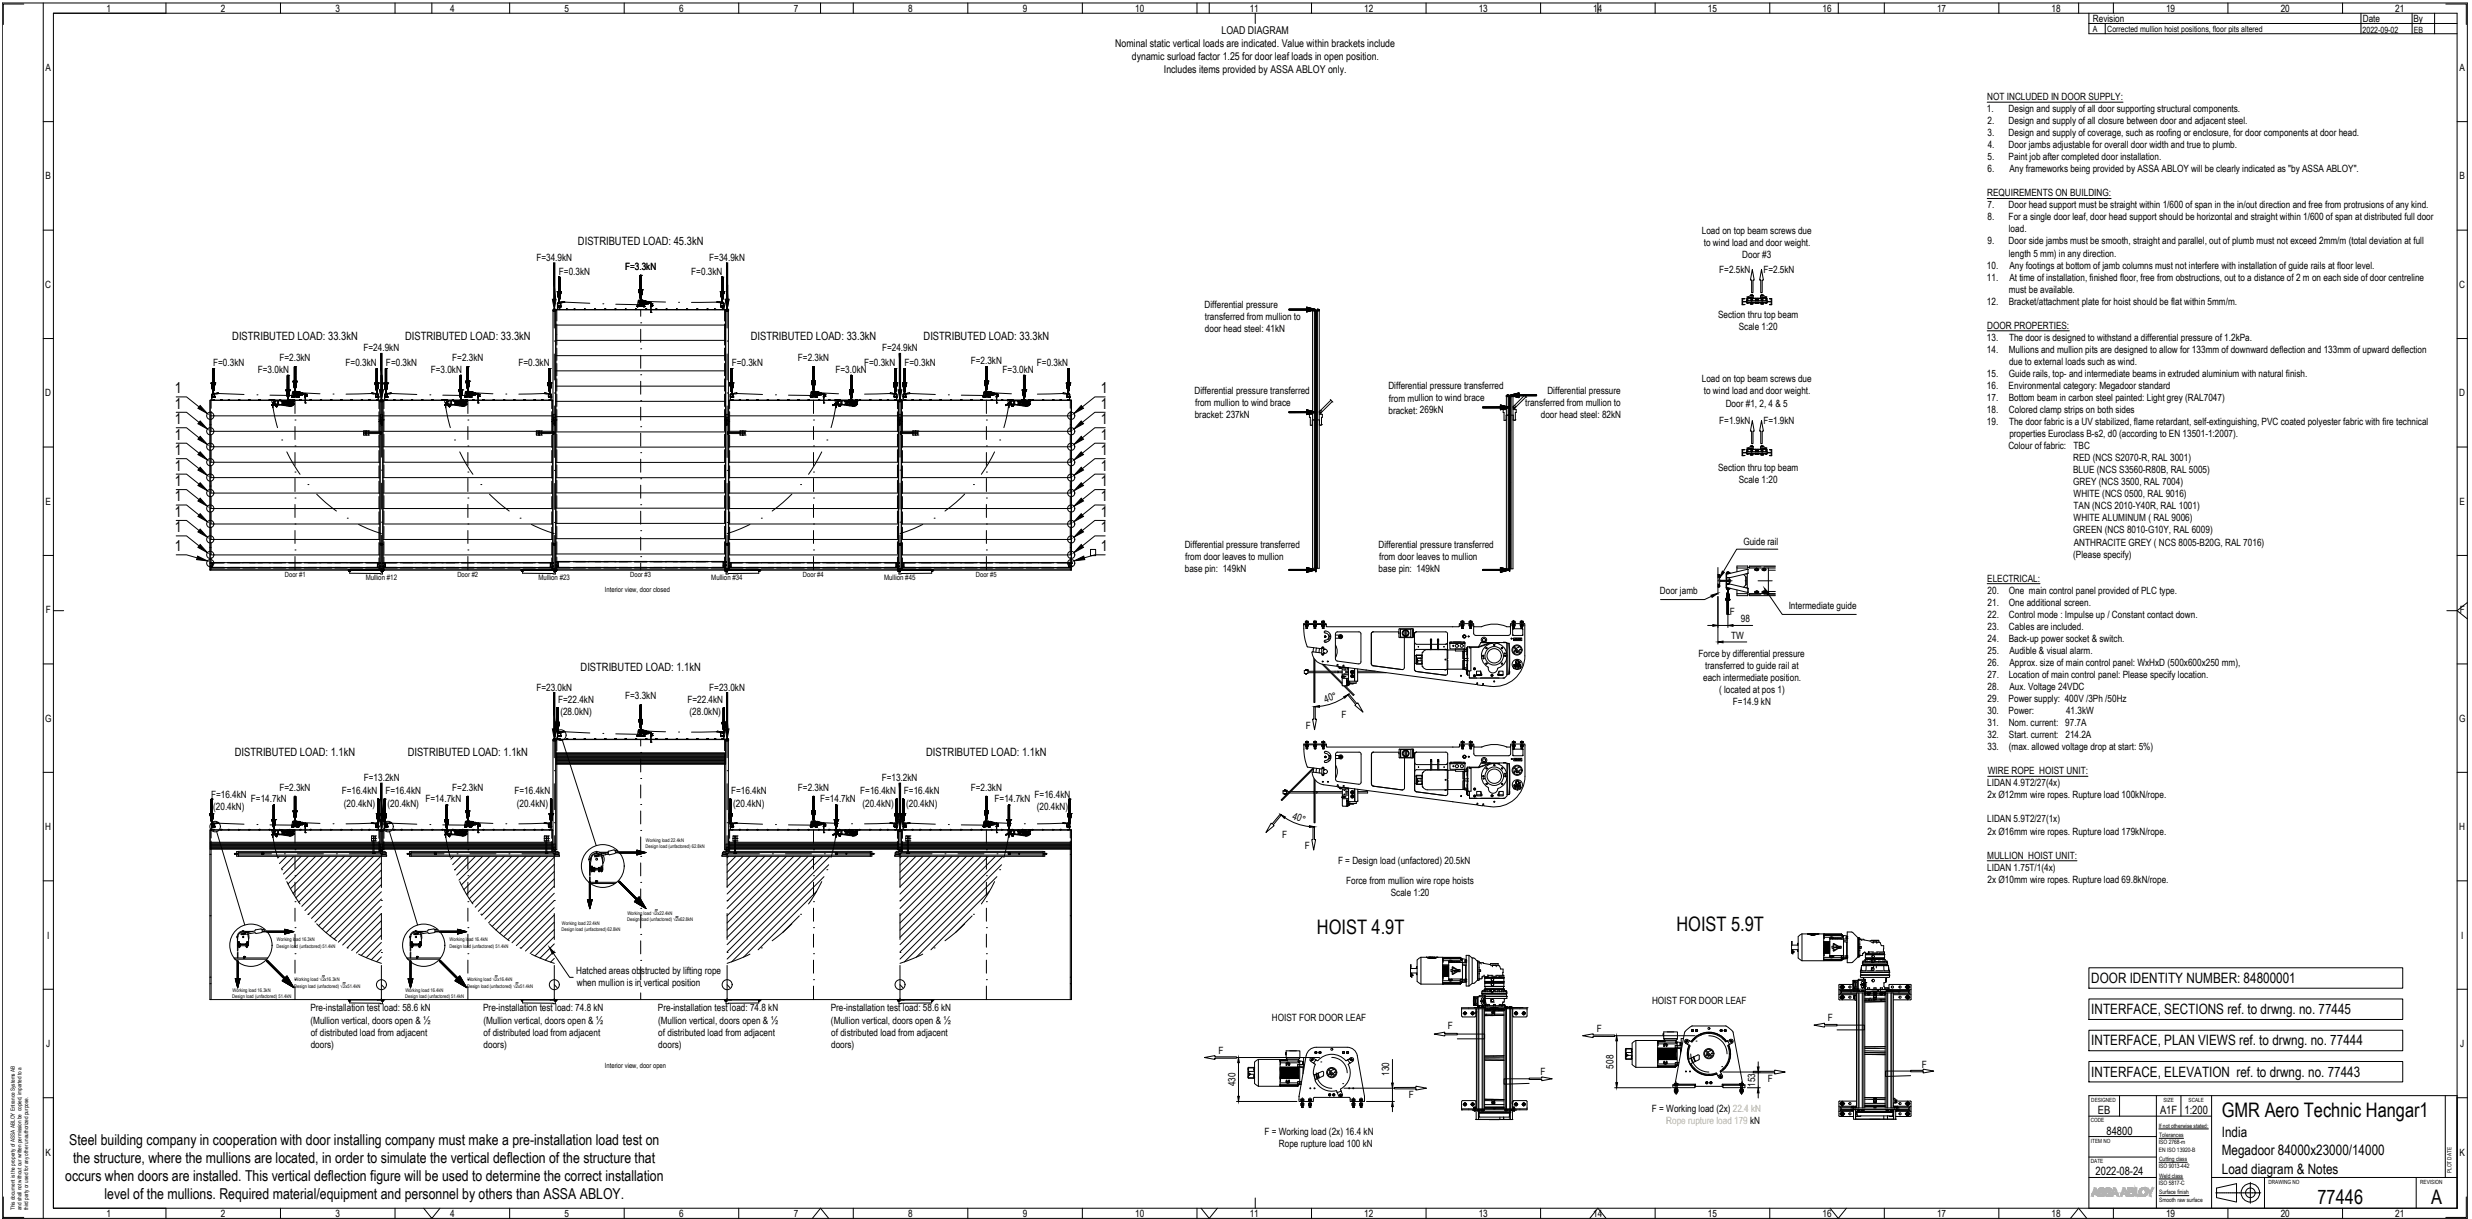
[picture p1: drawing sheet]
<svg xmlns="http://www.w3.org/2000/svg" width="1205mm" height="594mm" viewBox="0 0 1205 594" stroke-linecap="round" stroke-linejoin="round" font-family="sans-serif">
<defs><g id="words">
<g font-size="9.8">
<text x="642" y="455">HOIST 4.9T</text>
<text x="817" y="454">HOIST 5.9T</text>
<text x="1083" y="545">GMR Aero Technic Hangar1</text>
<text x="1130" y="587">77446</text>
<text x="1185" y="587">A</text>
</g>
<g font-size="7.3">
<text x="85" y="192">1</text>
<text x="537" y="192">1</text>
<text x="85" y="199">1</text>
<text x="537" y="199">1</text>
<text x="85" y="207">1</text>
<text x="537" y="207">1</text>
<text x="85" y="214">1</text>
<text x="537" y="214">1</text>
<text x="85" y="222">1</text>
<text x="537" y="222">1</text>
<text x="85" y="229">1</text>
<text x="537" y="229">1</text>
<text x="85" y="237">1</text>
<text x="537" y="237">1</text>
<text x="85" y="244">1</text>
<text x="537" y="244">1</text>
<text x="85" y="252" transform="rotate(-1 85 252)">1</text>
<text x="537" y="252" transform="rotate(1 537 252)">1</text>
<text x="85" y="259">1</text>
<text x="537" y="259">1</text>
<text x="85" y="269">1</text>
<text x="537" y="269">1</text>
<text x="34" y="558">Steel building company in cooperation with door installing company must make a pre-installation load test on</text>
<text x="36" y="567">the structure, where the mullions are located, in order to simulate the vertical deflection of the structure that</text>
<text x="32" y="576">occurs when doors are installed. This vertical deflection figure will be used to determine the correct installation</text>
<text x="51" y="585">level of the mullions. Required material/equipment and personnel by others than ASSA ABLOY.</text>
</g>
<g font-size="7">
<text x="1020" y="479">DOOR IDENTITY NUMBER: 84800001</text>
<text x="1020" y="494">INTERFACE, SECTIONS ref. to drwng. no. 77445</text>
<text x="1020" y="509">INTERFACE, PLAN VIEWS ref. to drwng. no. 77444</text>
<text x="1020" y="525">INTERFACE, ELEVATION ref. to drwng. no. 77443</text>
<text x="1083" y="554">India</text>
<text x="1083" y="563">Megadoor 84000x23000/14000</text>
<text x="1083" y="572">Load diagram &amp; Notes</text>
</g>
<g font-size="5.6">
<text x="282" y="119">DISTRIBUTED LOAD: 45.3kN</text>
<text x="113" y="166">DISTRIBUTED LOAD: 33.3kN</text>
<text x="197" y="166">DISTRIBUTED LOAD: 33.3kN</text>
<text x="366" y="166">DISTRIBUTED LOAD: 33.3kN</text>
<text x="450" y="166">DISTRIBUTED LOAD: 33.3kN</text>
<text x="283" y="327">DISTRIBUTED LOAD: 1.1kN</text>
<text x="115" y="368">DISTRIBUTED LOAD: 1.1kN</text>
<text x="199" y="368">DISTRIBUTED LOAD: 1.1kN</text>
<text x="452" y="368">DISTRIBUTED LOAD: 1.1kN</text>
<text x="1023" y="543">EB</text>
<text x="1053" y="543">A1F</text>
<text x="1065" y="543">1:200</text>
<text x="1027" y="553">84800</text>
<text x="1022" y="573">2022-08-24</text>
</g>
<g font-size="5.2">
<text x="596" y="17">LOAD DIAGRAM</text>
<text x="544" y="23">Nominal static vertical loads are indicated. Value within brackets include</text>
<text x="552" y="29">dynamic surload factor 1.25 for door leaf loads in open position.</text>
<text x="567" y="36">Includes items provided by ASSA ABLOY only.</text>
</g>
<g font-size="4.9">
<text x="52" y="6">1</text>
<text x="108" y="6">2</text>
<text x="164" y="6">3</text>
<text x="219" y="6">4</text>
<text x="275" y="6">5</text>
<text x="331" y="6">6</text>
<text x="387" y="6">7</text>
<text x="443" y="6">8</text>
<text x="499" y="6">9</text>
<text x="553" y="6">10</text>
<text x="609" y="6">11</text>
<text x="665" y="6">12</text>
<text x="721" y="6">13</text>
<text x="777" y="6">14</text>
<text x="833" y="6">15</text>
<text x="888" y="6">16</text>
<text x="944" y="6">17</text>
<text x="1000" y="6">18</text>
<text x="1056" y="6">19</text>
<text x="1112" y="6">20</text>
<text x="1168" y="6">21</text>
<text x="1020" y="11">Revision</text>
<text x="1152" y="11">Date</text>
<text x="1177" y="11">By</text>
<text x="22" y="35">A</text>
<text x="1199" y="35">A</text>
<text x="969" y="49">NOT INCLUDED IN DOOR SUPPLY:</text>
<text x="969" y="55">1.</text>
<text x="979" y="55">Design and supply of all door supporting structural components.</text>
<text x="969" y="61">2.</text>
<text x="979" y="61">Design and supply of all closure between door and adjacent steel.</text>
<text x="969" y="66">3.</text>
<text x="979" y="66">Design and supply of coverage, such as roofing or enclosure, for door components at door head.</text>
<text x="969" y="72">4.</text>
<text x="979" y="72">Door jambs adjustable for overall door width and true to plumb.</text>
<text x="969" y="78">5.</text>
<text x="979" y="78">Paint job after completed door installation.</text>
<text x="22" y="87">B</text>
<text x="969" y="84">6.</text>
<text x="980" y="84">Any frameworks being provided by ASSA ABLOY will be clearly indicated as &quot;by ASSA ABLOY&quot;.</text>
<text x="1199" y="87">B</text>
<text x="969" y="96">REQUIREMENTS ON BUILDING:</text>
<text x="969" y="102">7.</text>
<text x="979" y="102">Door head support must be straight within 1/600 of span in the in/out direction and free from protrusions of any kind.</text>
<text x="969" y="107">8.</text>
<text x="979" y="107">For a single door leaf, door head support should be horizontal and straight within 1/600 of span at distributed full door</text>
<text x="979" y="113">load.</text>
<text x="830" y="114">Load on top beam screws due</text>
<text x="969" y="119">9.</text>
<text x="979" y="119">Door side jambs must be smooth, straight and parallel, out of plumb must not exceed 2mm/m (total deviation at full</text>
<text x="831" y="120">to wind load and door weight.</text>
<text x="849" y="126">Door #3</text>
<text x="979" y="125">length 5 mm) in any direction.</text>
<text x="261" y="127">F=34.9kN</text>
<text x="305" y="131">F=3.3kN</text>
<text x="346" y="127">F=34.9kN</text>
<text x="969" y="131">10.</text>
<text x="980" y="131">Any footings at bottom of jamb columns must not interfere with installation of guide rails at floor level.</text>
<text x="272" y="134">F=0.3kN</text>
<text x="337" y="134">F=0.3kN</text>
<text x="838" y="133">F=2.5kN</text>
<text x="860" y="133">F=2.5kN</text>
<text x="969" y="137">11.</text>
<text x="980" y="137">At time of installation, finished floor, free from obstructions, out to a distance of 2 m on each side of door centreline</text>
<text x="22" y="140">C</text>
<text x="979" y="143">must be available.</text>
<text x="1199" y="140">C</text>
<text x="969" y="148">12.</text>
<text x="979" y="148">Bracket/attachment plate for hoist should be flat within 5mm/m.</text>
<text x="587" y="150">Differential pressure</text>
<text x="587" y="156">transferred from mullion to</text>
<text x="838" y="155">Section thru top beam</text>
<text x="587" y="162">door head steel: 41kN</text>
<text x="848" y="161">Scale 1:20</text>
<text x="969" y="160">DOOR PROPERTIES:</text>
<text x="969" y="166">13.</text>
<text x="979" y="166">The door is designed to withstand a differential pressure of 1.2kPa.</text>
<text x="177" y="171">F=24.9kN</text>
<text x="430" y="171">F=24.9kN</text>
<text x="969" y="172">14.</text>
<text x="979" y="172">Mullions and mullion pits are designed to allow for 133mm of downward deflection and 133mm of upward deflection</text>
<text x="104" y="178">F=0.3kN</text>
<text x="136" y="176">F=2.3kN</text>
<text x="168" y="178">F=0.3kN</text>
<text x="188" y="178">F=0.3kN</text>
<text x="220" y="176">F=2.3kN</text>
<text x="253" y="178">F=0.3kN</text>
<text x="357" y="178">F=0.3kN</text>
<text x="389" y="176">F=2.3kN</text>
<text x="421" y="178">F=0.3kN</text>
<text x="441" y="178">F=0.3kN</text>
<text x="473" y="177">F=2.3kN</text>
<text x="506" y="178">F=0.3kN</text>
<text x="979" y="178">due to external loads such as wind.</text>
<text x="126" y="182">F=3.0kN</text>
<text x="210" y="182">F=3.0kN</text>
<text x="407" y="182">F=3.0kN</text>
<text x="489" y="182">F=3.0kN</text>
<text x="969" y="184">15.</text>
<text x="979" y="184">Guide rails, top- and intermediate beams in extruded aluminium with natural finish.</text>
<text x="677" y="190">Differential pressure transferred</text>
<text x="754" y="192">Differential pressure</text>
<text x="830" y="186">Load on top beam screws due</text>
<text x="969" y="189">16.</text>
<text x="979" y="189">Environmental category: Megadoor standard</text>
<text x="22" y="193">D</text>
<text x="582" y="192">Differential pressure transferred</text>
<text x="677" y="196">from mullion to wind brace</text>
<text x="743" y="198">transferred from mullion to</text>
<text x="831" y="192">to wind load and door weight.</text>
<text x="969" y="195">17.</text>
<text x="979" y="195">Bottom beam in carbon steel painted: Light grey (RAL7047)</text>
<text x="1199" y="193">D</text>
<text x="582" y="204">bracket: 237kN</text>
<text x="583" y="198">from mullion to wind brace</text>
<text x="677" y="202">bracket: 269kN</text>
<text x="751" y="204">door head steel: 82kN</text>
<text x="841" y="198">Door #1, 2, 4 &amp; 5</text>
<text x="969" y="201">18.</text>
<text x="979" y="201">Colored clamp strips on both sides</text>
<text x="838" y="206">F=1.9kN</text>
<text x="860" y="206">F=1.9kN</text>
<text x="969" y="207">19.</text>
<text x="979" y="207">The door fabric is a UV stabilized, flame retardant, self-extinguishing, PVC coated polyester fabric with fire technical</text>
<text x="980" y="213">properties Euroclass B-s2, d0 (according to EN 13501-1:2007).</text>
<text x="979" y="219">Colour of fabric:</text>
<text x="1011" y="219">TBC</text>
<text x="1011" y="225">RED (NCS S2070-R, RAL 3001)</text>
<text x="838" y="230">Section thru top beam</text>
<text x="1011" y="231">BLUE (NCS S3560-R80B, RAL 5005)</text>
<text x="848" y="235">Scale 1:20</text>
<text x="1011" y="236">GREY (NCS 3500, RAL 7004)</text>
<text x="1011" y="242">WHITE (NCS 0500, RAL 9016)</text>
<text x="22" y="246">E</text>
<text x="1011" y="248">TAN (NCS 2010-Y40R, RAL 1001)</text>
<text x="1199" y="246">E</text>
<text x="1011" y="254">WHITE ALUMINUM ( RAL 9006)</text>
<text x="1011" y="260">GREEN (NCS 8010-G10Y, RAL 6009)</text>
<text x="578" y="267">Differential pressure transferred</text>
<text x="672" y="267">Differential pressure transferred</text>
<text x="850" y="266">Guide rail</text>
<text x="1011" y="266">ANTHRACITE GREY ( NCS 8005-B20G, RAL 7016)</text>
<text x="578" y="273">from door leaves to mullion</text>
<text x="672" y="273">from door leaves to mullion</text>
<text x="1011" y="272">(Please specify)</text>
<text x="578" y="279">base pin: 149kN</text>
<text x="672" y="279">base pin: 149kN</text>
<text x="969" y="283">ELECTRICAL:</text>
<text x="809" y="289">Door jamb</text>
<text x="969" y="289">20.</text>
<text x="979" y="289">One main control panel provided of PLC type.</text>
<text x="22" y="299">F</text>
<text x="843" y="300">F</text>
<text x="872" y="297">Intermediate guide</text>
<text x="969" y="295">21.</text>
<text x="979" y="295">One additional screen.</text>
<text x="1199" y="299">F</text>
<text x="849" y="303">98</text>
<text x="969" y="301">22.</text>
<text x="979" y="301">Control mode : Impulse up / Constant contact down.</text>
<text x="844" y="311">TW</text>
<text x="969" y="307">23.</text>
<text x="979" y="307">Cables are included.</text>
<text x="969" y="313">24.</text>
<text x="979" y="313">Back-up power socket &amp; switch.</text>
<text x="828" y="320">Force by differential pressure</text>
<text x="969" y="319">25.</text>
<text x="980" y="319">Audible &amp; visual alarm.</text>
<text x="831" y="326">transferred to guide rail at</text>
<text x="969" y="325">26.</text>
<text x="980" y="325">Approx. size of main control panel: WxHxD (500x600x250 mm),</text>
<text x="830" y="332">each intermediate position.</text>
<text x="969" y="330">27.</text>
<text x="979" y="330">Location of main control panel: Please specify location.</text>
<text x="261" y="337">F=23.0kN</text>
<text x="305" y="341">F=3.3kN</text>
<text x="346" y="337">F=23.0kN</text>
<text x="838" y="338">( located at pos 1)</text>
<text x="969" y="336">28.</text>
<text x="980" y="336">Aux. Voltage 24VDC</text>
<text x="272" y="343">F=22.4kN</text>
<text x="335" y="343">F=22.4kN</text>
<text x="646" y="342" transform="rotate(-20 646 342)">40°</text>
<text x="845" y="344">F=14.9 kN</text>
<text x="969" y="342">29.</text>
<text x="979" y="342">Power supply: 400V /3Ph /50Hz</text>
<text x="22" y="352">G</text>
<text x="273" y="349">(28.0kN)</text>
<text x="336" y="349">(28.0kN)</text>
<text x="654" y="350">F</text>
<text x="969" y="348">30.</text>
<text x="969" y="354">31.</text>
<text x="979" y="348">Power:</text>
<text x="979" y="354">Nom. current: 97.7A</text>
<text x="1007" y="348">41.3kW</text>
<text x="1199" y="352">G</text>
<text x="637" y="355">F</text>
<text x="969" y="360">32.</text>
<text x="979" y="360">Start. current: 214.2A</text>
<text x="969" y="366">33.</text>
<text x="979" y="366">(max. allowed voltage drop at start: 5%)</text>
<text x="969" y="377">WIRE ROPE HOIST UNIT:</text>
<text x="177" y="381">F=13.2kN</text>
<text x="430" y="381">F=13.2kN</text>
<text x="969" y="383">LIDAN 4.9T2/27(4x)</text>
<text x="103" y="389">F=16.4kN</text>
<text x="136" y="385">F=2.3kN</text>
<text x="167" y="387">F=16.4kN</text>
<text x="188" y="387">F=16.4kN</text>
<text x="220" y="385">F=2.3kN</text>
<text x="251" y="387">F=16.4kN</text>
<text x="356" y="387">F=16.4kN</text>
<text x="389" y="385">F=2.3kN</text>
<text x="419" y="387">F=16.4kN</text>
<text x="441" y="387">F=16.4kN</text>
<text x="473" y="385">F=2.3kN</text>
<text x="504" y="389">F=16.4kN</text>
<text x="969" y="389">2x Ø12mm wire ropes. Rupture load 100kN/rope.</text>
<text x="104" y="395">(20.4kN)</text>
<text x="122" y="391">F=14.7kN</text>
<text x="168" y="393">(20.4kN)</text>
<text x="189" y="393">(20.4kN)</text>
<text x="207" y="391">F=14.7kN</text>
<text x="252" y="393">(20.4kN)</text>
<text x="357" y="393">(20.4kN)</text>
<text x="400" y="391">F=14.7kN</text>
<text x="420" y="393">(20.4kN)</text>
<text x="442" y="393">(20.4kN)</text>
<text x="485" y="391">F=14.7kN</text>
<text x="505" y="395">(20.4kN)</text>
<text x="630" y="399" transform="rotate(20 630 399)">40°</text>
<text x="969" y="401">LIDAN 5.9T2/27(1x)</text>
<text x="22" y="405">H</text>
<text x="969" y="407">2x Ø16mm wire ropes. Rupture load 179kN/rope.</text>
<text x="1199" y="405">H</text>
<text x="625" y="409">F</text>
<text x="636" y="414">F</text>
<text x="969" y="418">MULLION HOIST UNIT:</text>
<text x="652" y="421">F = Design load (unfactored) 20.5kN</text>
<text x="969" y="424">LIDAN 1.75T/1(4x)</text>
<text x="656" y="431">Force from mullion wire rope hoists</text>
<text x="969" y="430">2x Ø10mm wire ropes. Rupture load 69.8kN/rope.</text>
<text x="678" y="436">Scale 1:20</text>
<text x="23" y="457">I</text>
<text x="1200" y="457">I</text>
<text x="281" y="475">Hatched areas obstructed by lifting rope</text>
<text x="281" y="480">when mullion is in vertical position</text>
<text x="805" y="490">HOIST FOR DOOR LEAF</text>
<text x="151" y="493">Pre-installation test load: 58.6 kN</text>
<text x="236" y="493">Pre-installation test load: 74.8 kN</text>
<text x="321" y="493">Pre-installation test load: 74.8 kN</text>
<text x="405" y="493">Pre-installation test load: 58.6 kN</text>
<text x="620" y="498">HOIST FOR DOOR LEAF</text>
<text x="891" y="497">F</text>
<text x="151" y="499">(Mullion vertical, doors open &amp; ½</text>
<text x="236" y="499">(Mullion vertical, doors open &amp; ½</text>
<text x="321" y="499">(Mullion vertical, doors open &amp; ½</text>
<text x="405" y="499">(Mullion vertical, doors open &amp; ½</text>
<text x="706" y="502">F</text>
<text x="778" y="503">F</text>
<text x="151" y="505">of distributed load from adjacent</text>
<text x="236" y="505">of distributed load from adjacent</text>
<text x="321" y="505">of distributed load from adjacent</text>
<text x="405" y="505">of distributed load from adjacent</text>
<text x="23" y="510">J</text>
<text x="151" y="511">doors)</text>
<text x="236" y="511">doors)</text>
<text x="321" y="511">doors)</text>
<text x="405" y="511">doors)</text>
<text x="594" y="513">F</text>
<text x="1199" y="510">J</text>
<text x="787" y="521" transform="rotate(-90 787 521)">508</text>
<text x="937" y="520">F</text>
<text x="677" y="524" transform="rotate(-90 677 524)">130</text>
<text x="751" y="524">F</text>
<text x="862" y="527">F</text>
<text x="602" y="529" transform="rotate(-90 602 529)">430</text>
<text x="856" y="530" transform="rotate(-90 856 530)">153</text>
<text x="687" y="535">F</text>
<text x="805" y="542">F = Working load (2x) 22.4 kN</text>
<text x="616" y="553">F = Working load (2x) 16.4 kN</text>
<text x="22" y="563">K</text>
<text x="623" y="559">Rope rupture load 100 kN</text>
<text x="1199" y="563">K</text>
<text x="52" y="593">1</text>
<text x="108" y="593">2</text>
<text x="164" y="593">3</text>
<text x="219" y="593">4</text>
<text x="275" y="593">5</text>
<text x="331" y="593">6</text>
<text x="387" y="593">7</text>
<text x="443" y="593">8</text>
<text x="499" y="593">9</text>
<text x="553" y="593">10</text>
<text x="609" y="593">11</text>
<text x="665" y="593">12</text>
<text x="721" y="593">13</text>
<text x="777" y="593">14</text>
<text x="833" y="593">15</text>
<text x="888" y="593">16</text>
<text x="944" y="593">17</text>
<text x="1000" y="593">18</text>
<text x="1056" y="593">19</text>
<text x="1112" y="593">20</text>
<text x="1168" y="593">21</text>
</g>
<text font-size="4.9" fill="#f8d731" x="812" y="548">Rope rupture load 179 kN</text>
<g font-size="4.2">
<text x="1020" y="16">A</text>
<text x="1027" y="16">Corrected mullion hoist positions, floor pits altered</text>
<text x="1152" y="16">2022-09-02</text>
<text x="1177" y="16">EB</text>
</g>
<g font-size="3.7">
<text x="178" y="283">Mullion #12</text>
<text x="263" y="283">Mullion #23</text>
<text x="347" y="283">Mullion #34</text>
<text x="431" y="283">Mullion #45</text>
</g>
<g font-size="3.5">
<text x="139" y="281">Door #1</text>
<text x="223" y="281">Door #2</text>
<text x="307" y="281">Door #3</text>
<text x="391" y="281">Door #4</text>
<text x="476" y="281">Door #5</text>
<text x="295" y="289">Interior view, door closed</text>
<text x="295" y="520">Interior view, door open</text>
</g>
<g font-size="2.9">
<text x="1052" y="550">If not otherwise stated:</text>
<text x="1052" y="558">ISO 2768-m</text>
<text x="1053" y="554">Tolerances</text>
<text x="1052" y="561">EN ISO 13920-B</text>
<text x="1052" y="569">ISO 9013-442</text>
<text x="1053" y="566">Cutting class</text>
<text x="1053" y="574">Weld class</text>
<text x="1052" y="577">ISO 5817-C</text>
<text x="1053" y="582">Surface finish</text>
<text x="1053" y="586">Smooth raw surface</text>
</g>
<g font-size="2.8">
<text x="1020" y="537">DESIGNED</text>
<text x="1055" y="537">SIZE</text>
<text x="1067" y="537">SCALE</text>
<text x="1019" y="547">CODE</text>
<text x="1019" y="557">ITEM NO</text>
<text x="1019" y="567">DATE</text>
<text x="1195" y="572" transform="rotate(-90 1195 572)">PLOT DATE</text>
<text x="1106" y="577">DRAWING NO</text>
<text x="1180" y="577">REVISION</text>
<text x="7" y="590" transform="rotate(-90 7 590)">This document is the property of ASSA ABLOY Entrance Systems AB</text>
<text x="10" y="590" transform="rotate(-90 10 590)">and shall not without our written permission be copied, imparted to a</text>
<text x="14" y="590" transform="rotate(-90 14 590)">third party or used for any other unauthorized purpose.</text>
</g>
<g font-size="2.4">
<text x="315" y="413">Design load (unfactored) 62.8kN</text>
<text x="315" y="410">Working load 22.4kN</text>
<text x="306" y="449">Design load (unfactored) √2x62.8kN</text>
<text x="306" y="446">Working load √2x22.4kN</text>
<text x="274" y="454">Design load (unfactored) 62.8kN</text>
<text x="274" y="451">Working load 22.4kN</text>
<text x="135" y="462">Design load (unfactored) 51.4kN</text>
<text x="135" y="459">Working load 16.3kN</text>
<text x="219" y="462">Design load (unfactored) 51.4kN</text>
<text x="219" y="459">Working load 16.4kN</text>
<text x="144" y="478">Working load √2x16.3kN</text>
<text x="228" y="478">Working load √2x16.4kN</text>
<text x="113" y="483">Working load 16.3kN</text>
<text x="143" y="481">Design load (unfactored) √2x51.4kN</text>
<text x="198" y="483">Working load 16.4kN</text>
<text x="228" y="481">Design load (unfactored) √2x51.4kN</text>
<text x="113" y="486">Design load (unfactored) 51.4kN</text>
<text x="198" y="486">Design load (unfactored) 51.4kN</text>
</g>
</g></defs>
<!-- layer: RAHM2 -->
<g fill="none" stroke="#000" stroke-width=".49">
<path d="M1 1h1202v593h-1202zM12 2h-10v10M21 1v593M81 1v5M137 1v5M193 1v5M211 1v5M248 1v5M304 1v5M360 1v5M400 1v5M416 1v5"/>
<path d="M472 1v5M528 1v5M584 1v5M589 1v5M612 6v5M639 1v5M695 1v5M751 1v5M779 1v5M807 1v5M863 1v5M896 1v5"/>
<path d="M919 1v5M974 1v5M1013 1v5M1030 1v5M1086 1v5M1142 1v5M1192 2h10v10M21 59h5M1198 59h5M21 112h5M1198 112h5M21 165h5"/>
<path d="M1198 165h5M21 218h5M1198 218h5M21 271h5M1198 271h5M26 298h5M1193 298h5l5 4M1203 294l-5 4M21 324h5M1198 324h5M21 376h5M1198 376h5"/>
<path d="M21 429h5M1198 429h5M21 482h5M1198 482h5M21 535h5v54h1172v-583h-1172v583h55v5M1198 535h5M2 583v10h10M137 589v5M193 589v5M207 589l4 5 4-5M248 589v5M304 589v5"/>
<path d="M360 589v5M396 594l4-5 4 5M416 589v5M472 589v5M528 589v5M584 589v5M586 589l3 5 4-5M612 584v5M639 589v5M695 589v5M751 589v5M775 594l4-5 4 5"/>
<path d="M807 589v5M863 589v5M892 589l4 5 4-5M919 589v5M974 589v5M1009 594l4-5 4 5M1030 589v5M1086 589v5M1142 589v5M1202 583v10h-10"/>
</g>
<!-- layer: 0 -->
<g fill="none" stroke="#000" stroke-width=".49">
<path d="M270 151h.1M271 151h.1M272 151h.1M272 151h1M273 151h.1M276 151h.1M280 151h.1M285 151h.1M290 151h.1M295 151h.1M300 151h.1M305 151h.1"/>
<path d="M310 151h.1M315 151h.1M317 152h.1M317 149v3M320 151h.1M325 151h.1M330 151h.1M335 151h.1M340 151h.1M345 151h.1M348 151h.1M348 151h1"/>
<path d="M349 151h.1M352 151h.1M354 151h.1M355 151h.1M628 151h13M637 150h3M637 150h2M637 150h1M637 152h.1M638 152h-1M639 152h-2M640 151h-3"/>
<path d="M641 151h-13M642 151h.1M271 163v5M271 170v6M271 177v6M353 163v5M353 170v6M353 177v6M104 195h.1M108 195h.1M111 195h.1M116 195h.1"/>
<path d="M121 195h.1M126 195h.1M131 195h.1M133 195h.1M136 195h.1M140 195h.1M141 195h.1M142 193h.1M143 195h.1M143 193h.1M145 193h.1M146 195h.1"/>
<path d="M149 196h.1M149 193v3M151 195h.1M156 195h.1M161 195h.1M166 195h.1M171 195h.1M176 195h.1M180 195h.1M183 195h.1M184 195h.1M186 195h.1"/>
<path d="M188 195h.1M192 195h.1M196 195h.1M201 195h.1M206 195h.1M211 195h.1M216 195h.1M217 195h.1M218 195h.1M221 195h.1M224 195h.1M224 195h1"/>
<path d="M225 195h-1M225 195h.1M226 195h.1M227 193h.1M227 195h.1M229 193h.1M229 193h1M230 193h-1M230 193h.1M230 195h.1M231 195h.1M233 196h.1"/>
<path d="M233 193v3M235 195h.1M236 195h.1M240 195h.1M240 195h1M241 195h.1M245 195h.1M245 195h1M246 195h.1M250 195h.1M250 195h1M251 195h.1"/>
<path d="M255 195h.1M255 195h1M256 195h.1M260 195h.1M260 195h1M261 195h.1M264 195h.1M268 195h.1M271 185v6M271 192v6M271 200v10M353 185v6"/>
<path d="M353 192v6M353 200v10M357 195h.1M360 195h.1M360 195h1M361 195h.1M364 195h.1M369 195h.1M374 195h.1M379 195h.1M384 195h.1M389 195h.1"/>
<path d="M394 195h.1M395 193h.1M395 193h1M396 193h.1M398 193h.1M399 195h.1M402 196h.1M402 193v3M404 195h.1M407 195h.1M408 195h.1M409 195h.1"/>
<path d="M414 195h.1M415 195h.1M417 195h.1M418 195h.1M419 195h.1M424 195h.1M429 195h.1M433 195h.1M436 195h.1M438 195h.1M439 195h.1M441 195h.1"/>
<path d="M445 195h.1M448 195h.1M453 195h.1M458 195h.1M463 195h.1M468 195h.1M473 195h.1M478 195h.1M479 193h.1M480 193h.1M482 193h.1M483 195h.1"/>
<path d="M486 196h.1M486 193v3M488 195h.1M491 195h.1M491 195h1M492 195h.1M492 195h-1M493 195h.1M498 195h.1M499 195h.1M500 195h-1M500 195h.1"/>
<path d="M502 195h.1M501 195h.1M501 195h1M503 195h.1M508 195h.1M513 195h.1M517 195h.1M521 195h.1M637 200h1M638 200h-1h1M723 198h13M731 200h.1"/>
<path d="M731 198h4M731 198h3M731 198h2M731 197h1M732 200h-1M733 199h-2M733 198h-2h2M734 199h-3h2M734 199h-3M735 193h.1M735 199h-12M736 199h-13"/>
<path d="M736 193h13M737 192h12M737 193h.1M737 193h3M737 192h3M738 193h2M738 192h2M739 193h1M739 192h1M739 194h1M740 192h.1M740 194h.1"/>
<path d="M740 191h.1M102 207h1M103 204v6M103 212v6M103 219v6M185 204v7M185 212v6M185 220v6M185 205v1M185 205h1M187 205h.1M187 204v6"/>
<path d="M187 212v6M187 219v6M269 204v7M269 212v6M269 220v6M269 205v1M270 205h1M271 205h.1M271 212v6M271 219v6M353 205h1M353 212v6"/>
<path d="M353 219v6M354 205h1M355 205l1 1M356 204v7M356 212v6M356 220v6M438 204v6M438 212v6M438 219v6M438 205h.1M438 205h1M440 205v1"/>
<path d="M440 204v7M440 212v6M440 220v6M522 207h.1M522 204v6M522 212v6M522 219v6M628 201h13h-13M628 201h13M637 200h2M638 202h-1M639 202h-2"/>
<path d="M639 200h-2h3M640 201h-3M641 201h-13M102 237h1M103 227v6M103 234v6M185 227v6M185 234v6M187 227v6M187 234v6M269 227v6M269 234v6"/>
<path d="M271 227v6M271 234v6M353 227v6M353 234v6M356 227v6M356 234v6M438 227v6M438 234v6M440 227v6M440 234v6M522 237h.1M522 227v6"/>
<path d="M522 234v6M103 242v6M103 249v6M103 257v6M185 242v6M185 249v6M185 257v6M187 242v6M187 249v6M187 257v5M269 242v6M269 249v6"/>
<path d="M269 257v6M271 242v6M271 249v6M271 257v5M353 242v6M353 249v6M353 257v5M356 242v6M356 249v6M356 257v6M438 242v6M438 249v6"/>
<path d="M438 257v5M440 242v6M440 249v6M440 257v6M522 242v6M522 249v6M522 257v6M102 267h1M103 272v6h-1M103 264v6M185 272v6M185 277h.1"/>
<path d="M185 264v6M186 279h.1M186 278v1M187 277h.1M187 271v7M187 264v6M269 272v6M269 277h.1M269 264v6M270 279h.1M270 278v1M271 277h.1"/>
<path d="M271 271v7M271 264v6M353 271v6h1M353 264v6M353 277l1 1M354 279h1zM354 278v1M355 278v1M355 277h1M356 272l-1 6M356 264v6M438 271v7"/>
<path d="M438 277h.1M438 264v6M438 279h1zM438 278v1M439 278v1M440 277v1M440 272v5M440 264v6M522 272v6M522 267h.1M522 264v6M628 278h13"/>
<path d="M637 279h.1M637 277h3M637 277h2M637 277h1M637 277h.1M638 279h-1M639 279h-2M639 278h-2M640 278h-3M641 278h-13M723 278h13M731 279h.1"/>
<path d="M731 277h4M731 277h3M731 277h2M731 277h1M732 279h-1M733 279h-2M734 278h-3M735 278h-4M735 278h-12M736 278h-13M636 304h2zM636 305h2"/>
<path d="M636 305h.1M636 305h1M636 304v1M637 306h.1M637 305v1M637 305h.1M637 305h-1M637 305h1M638 304v1M638 305h-1M640 304h2zM640 305h2"/>
<path d="M640 305h.1M640 305h1M640 304v1M641 306h.1M641 305v1M641 305h.1M641 305h-1M641 305h1M642 304v1M642 305h-1M642 305h.1M644 304h2z"/>
<path d="M644 305h2M644 305h.1M644 304v1M645 306h.1M645 305v1M645 305h.1M645 305h1M646 304v1M646 305h-1M712 304h2zM712 305h.1M712 305h1"/>
<path d="M712 304v1M713 306h.1M713 305v1M713 305h.1M713 305h1M713 304l1 1M714 305h-1M714 305h.1M716 304h2zM716 305h.1M716 305h1M716 305v1"/>
<path d="M716 304v1M716 306h1zM717 305h.1M717 305h1M717 305v1M717 305h-1M717 304l1 1M718 305h-1M718 305h.1M737 304h2zM737 305h1M737 305h.1"/>
<path d="M737 304v1M737 306h1zM737 305v1M738 305h1M738 305v1M738 304l1 1M739 305h-1M739 305h.1M741 304h2zM741 305h1M741 305h.1M741 304v1"/>
<path d="M741 306h1zM741 305v1M742 305h.1M742 305v1M742 304v1M317 359v3M270 360v1M271 360v1M271 372v42M272 360h.1M272 360h1M273 360h.1"/>
<path d="M276 360h.1M280 360h.1M285 360h.1M290 360h.1M295 360h.1M300 360h.1M305 360h.1M310 360h.1M315 360h.1M317 362h.1M320 360h.1M325 360h.1"/>
<path d="M330 360h.1M335 360h.1M340 360h.1M345 360h.1M348 360h.1M352 360h.1M353 372v42h1M354 360v1M355 360v1M636 363h2M636 363v1M636 364h1"/>
<path d="M636 363h1M637 364h1M637 363h-1M637 365h1zM637 364v1M637 363v1M637 363h.1M637 364h.1M637 364h-1M638 364v1M638 363h.1M638 363h-1"/>
<path d="M638 363v1M638 364h.1M640 363h2M640 363v1M640 364h1M640 363h1M641 364h1M641 363h-1M641 365h1zM641 364v1M641 363v1M641 363h.1"/>
<path d="M641 364h.1M641 364h-1M642 364v1M642 363h.1M642 363h-1M642 363v1M642 364h.1M644 363h2M644 363v1M644 364h1M644 363h1M645 364v1"/>
<path d="M645 364h1M645 363h-1M645 365h.1M645 363v1M645 364h-1M645 363h.1M645 364h.1M646 364h-1M646 363h.1M646 363h-1M646 363v1M646 364h.1"/>
<path d="M712 363h2zM712 363v1h2v-1M712 364h.1M712 363l1 1M712 364h2M712 363h.1M713 365h.1M713 364v1M713 363h.1M713 364h.1M713 364h-1M713 364h1"/>
<path d="M714 363h.1M714 363l-1 1M714 364h.1M716 363h2zM716 363l1 1M716 363v1M716 364h2M717 365h.1M717 364v1M717 363h.1M717 364h.1M717 364h-1"/>
<path d="M717 364h1M718 363h.1M718 363l-1 1M718 363v1h-2M718 364h.1M737 363h2M737 363v1M737 364h.1M737 363l1 1M737 364h1M737 363h.1M738 365h.1"/>
<path d="M738 364v1M738 363h.1M738 364h.1M738 364h-1M738 363l1 1M739 363v1M739 364h-1M741 363h2M741 363v1M741 364h.1M741 363l1 1M741 364h1"/>
<path d="M741 363h.1M742 365h.1M742 364v1M742 363h.1M742 364h.1M742 364h-1M742 364h1M742 363h1M743 363l-1 1M743 363v1M743 364h-1M102 416h1"/>
<path d="M103 414v73h-1M104 404h.1M108 404h.1M111 404h.1M111 404h1M112 404h.1M114 416h.1M114 416h1M115 415h73M115 417h1M116 415h.1M116 417h72"/>
<path d="M116 404h.1M116 404h1M117 404h.1M121 404h.1M126 404h.1M131 404h.1M133 404h.1M133 405h.1M133 404v1M136 404h.1M140 404h.1M140 404v1"/>
<path d="M140 405h.1M141 404h.1M141 405h.1M141 404v1M142 403h.1M143 404h.1M143 404v1M143 405h.1M143 403h.1M145 403h.1M146 404h.1M149 406h.1"/>
<path d="M149 403v3M151 404h.1M156 404h.1M161 404h.1M166 404h.1M171 404h.1M176 404h.1M180 404h.1M183 404h.1M183 404h1M184 404h.1M185 414v1v-1"/>
<path d="M186 404v1M187 414h.1M188 404h.1M188 416v1M192 404h.1M196 404h.1M199 416h.1M199 416h1M200 415h72M200 417h.1M200 417h73M200 415h.1"/>
<path d="M201 404h.1M206 404h.1M211 404h.1M216 404h.1M217 404v1M217 404h.1M217 405h.1M218 404v1M218 404h.1M218 405h.1M221 404h.1M224 404h.1"/>
<path d="M224 404h1M224 405h.1M224 405h1M225 404l-1 1M225 404h.1M225 405h.1M225 405h-1M225 404v1M225 404h1M226 404h.1M227 403h.1M227 404h.1"/>
<path d="M227 405h.1M227 404v1M229 403h.1M229 403h1M230 403h-1M230 403h.1M230 404h.1M230 404h1M231 404h.1M233 406h.1M233 403v3M235 404h.1"/>
<path d="M235 404h1M236 404h.1M240 404h.1M240 404h1M241 404h.1M245 404h.1M245 404h1M246 404h.1M250 404h.1M250 404h1M251 404h.1M255 404h.1"/>
<path d="M255 404h1M256 404h.1M260 404h.1M260 404h1M261 404h.1M264 404h.1M268 404h.1M269 414v1v-1M272 416v1M302 415h13M302 415h12M302 416h12"/>
<path d="M310 415h3M310 415h2M310 414h1M311 417h-1M312 416h-2M313 416h-3M315 416h-13M352 417h72M352 416v1M352 415h1h72M356 414v1l-1-1M357 404h.1"/>
<path d="M360 404h.1M360 404h1M361 404h.1M364 404h.1M369 404h.1M374 404h.1M379 404h.1M384 404h.1M389 404h.1M394 404h.1M395 403h.1M395 403h1"/>
<path d="M396 403h.1M398 403h.1M399 404h.1M402 406h.1M402 403v3M404 404h.1M407 404h.1M407 405h.1M407 404v1M408 404h.1M408 405h.1M408 404v1"/>
<path d="M409 404h.1M414 404h.1M415 404h.1M415 405h.1M415 404v1M417 404v1M417 404h.1M417 405h.1M418 404h.1M418 404v1M418 405h.1M419 404h.1"/>
<path d="M424 404h.1M424 415h.1M425 416h1M425 417h-1M426 416h.1M429 404h.1M433 404h.1M436 417h73M436 404h.1M436 416v1M437 415h72M438 414h.1"/>
<path d="M438 404v1M439 404v1M440 414v1v-1M441 404h.1M445 404h.1M448 404h.1M448 404h1M449 404h.1M453 404h.1M453 404h1M454 404h.1M458 404h.1"/>
<path d="M458 404h1M459 404h.1M463 404h.1M463 404h1M464 404h.1M468 404h.1M468 404h1M469 404h.1M473 404h.1M478 404h.1M479 403h.1M480 403h.1"/>
<path d="M482 403h.1M483 404h.1M486 406h.1M486 403v3M488 404h.1M491 404h.1M491 405h.1M491 404h1M491 405h1M491 404v1M492 405h.1M492 404l-1 1"/>
<path d="M492 404h.1M492 404v1M493 404h.1M498 404h.1M499 404h.1M499 404v1M499 405h.1M499 404h1M499 405h1M500 404l-1 1M500 404h.1M500 405h.1"/>
<path d="M500 404v1M501 404h.1M501 404h1M501 404v1M502 404h.1M502 405h.1M502 404v1M503 404h.1M508 404h.1M509 415h.1M509 416h1M509 417h.1"/>
<path d="M510 416h.1M513 404h.1M517 404h.1M521 404h.1M522 414v73M522 416h.1M286 438v1M287 438v2M287 438v3M287 438v4M287 430v13M288 430v13"/>
<path d="M288 430v12M288 438v3M288 438v2M289 438v1M289 438h.1M302 430l12 12M302 429l12 13M309 439l1 1M310 439l1 2M310 440l-1-1 1 1M310 439l2 2M310 439l3 2"/>
<path d="M311 438l2 2M311 437l1 1M312 437h.1M312 438l-1-1 1 1M313 439l-2-2 2 2M313 440l-2-2 2 2M102 446h1M130 454h13M139 454h3M139 453h2M139 453h1M139 453h.1"/>
<path d="M139 455h.1M140 455h-1M141 455h-2M142 454h-3M143 454h-13M214 454h13M223 454h3M223 453h2M223 453h1M223 453h.1M223 455h.1M224 455h-1"/>
<path d="M225 455h-2M226 455h-3M226 454h-3M227 454h-13M310 440l-1-1 2 1M311 441l-1-2 2 2M313 442l-3-3 4 3M314 441l-3-3 3 3M315 443l-13-13 13 13M522 446h.1M102 476h1M115 477h.1"/>
<path d="M115 477v1M115 477v2M115 477v3M116 468v13M116 477v3M117 477v2M117 477v1M117 477h.1M130 468l12 13M130 468l13 13M138 478h.1M138 478l1 1"/>
<path d="M138 478l2 1M138 478l2 2M138 477l2 2M138 477l3 3M138 477l4 3M139 476l3 4M139 476l3 3M139 476l2 2M140 476h.1M141 477l-1-1 1 1M142 478l-3-2 3 3M199 477v1"/>
<path d="M199 477v2M200 477v3M200 468v13M201 477v3M201 477v2M201 477v1M214 468l13 13M222 478h1M222 478l1 1M222 478h.1M223 477l2 3M223 477l3 3"/>
<path d="M223 477l3 4M223 477l4 3M224 476l2 3M224 479l-2-1 2 1M224 476l2 2M224 476l1 1M224 476h.1M225 480l-3-3 3 3M225 477l-1-1 1 2M226 480l-3-4 4 4M522 476h.1M143 481l-13-13 13 13"/>
<path d="M226 481l-12-13 13 13M227 480l-12-12 12 13M227 481l-13-13 13 13M634 536h2M634 536h.1M634 536h1M635 536h.1M636 536h-1M636 536h.1M638 536h1zM638 536h.1M638 536h1"/>
<path d="M639 536h.1M659 536h2zM659 536h.1M659 536h1M660 536h.1M663 536h1M663 536h.1M664 536h.1"/>
</g>
<!-- layer: 2 -->
<g fill="none" stroke="#000" stroke-width=".49">
<path d="M628 151h9v-1l5 1-5 1v-1h-9zM853 148h.1M854 148h.1M854 148h-1M856 147v-1h-5v1h10v-1h-4v1M859 148h1M859 148h.1M860 148h.1M723 198h8v-1l5 2-5 1v-1h-8zM736 193l4-2v1h9v1h-9v1zM628 201h9v-1l5 1-5 1v-1h-9zM853 222h.1"/>
<path d="M854 221h.1M854 221l-1 1M854 221v1M854 222h.1M854 221v1h-1M856 220v-1h-5v1h10v-1h-4v1M859 221v1h1M859 221h.1M859 221v1M859 222h.1M859 221l1 1M860 222h.1"/>
<path d="M628 278h9v-1l5 1-5 1v-1h-9zM723 278h8v-1l5 1-5 1v-1h-8zM302 415h8v-1l5 1-5 2v-1h-8zM287 430h1v8h1l-1 5-2-5h1zM302 430v-1l9 9 1-1 3 6-6-4h1zM130 454h9v-1l4 1-4 1v-1h-9zM214 454h9v-1l5 1-5 1v-1h-9zM116 468v9h1l-1 4-1-4h1zM130 468l9 9 1-1 3 5-5-3 1-1zM200 468v9h1l-1 4-1-4h1zM214 468h1l8 9 1-1 4 5-6-3 1-1z"/>
</g>
<!-- layer: megadoor-AM_5 -->
<g fill="none" stroke="#000" stroke-width=".49">
<path d="M272 135h1v7h1l-1 5-1-5zM272 135h.1M272 136l1-1-1 1M272 136h1h-1M272 137l1-1-1 1M272 137h1h-1M272 138l1-1-1 1M272 138h1h-1M272 138h1l-1 1M272 139l1-1-1 1M272 139h1h-1M272 139h1l-1 1"/>
<path d="M272 140l1-1-1 1M272 140l1 1-1-1M272 140h1h-1M272 139l1 1h-1M272 139l1 1-1-1M272 138l1 1h-1M272 138l1 1-1-1M272 137l1 1-1-1M272 136l1 1-1-1M272 135l1 1-1-1M272 135l1 1M272 140h1"/>
<path d="M272 139l1 1M272 139h1M272 138l1 1M272 138h1M272 137l1 1M272 137h1M272 136l1 1M272 136h1M272 135h1M273 135h.1M273 135h-1M273 135l-1 1"/>
<path d="M273 135l-1 1 1-1M273 136h-1h1M273 136l-1 1 1-1M273 136l-1 1h1M273 137h-1h1M273 137l-1 1 1-1M273 137l-1 1h1M273 138h-1h1M273 138l-1 1 1-1M273 139h-1h1M273 139l-1 1 1-1M273 140h-1h1"/>
<path d="M273 140l-1 1 1-1M273 140l-1-1 1 1M273 139l-1-1 1 1M273 138l-1-1 1 1M273 137l-1-1 1 1M273 136l-1-1 1 1M273 137l-1 1M273 138l-1 1M273 136h-1M273 137h-1M273 138h-1M273 139h-1"/>
<path d="M273 139l-1 1M273 140h-1M273 140l-1 1M273 136l-1 1M312 134h.1M312 135l1-1-1 1M312 135h1h-1M312 135h1l-1 1M312 136l1-1-1 1M312 136h1h-1M312 137l1-1-1 1M312 137h1h-1"/>
<path d="M312 138l1-1-1 1M312 138h1h-1M312 139l1-1-1 1M312 139h1h-1M312 140l1-1-1 1M312 140l1 1-1-1M312 140h1h-1M312 139l1 1-1-1M312 138l1 1-1-1M312 137l1 1-1-1M312 136l1 1-1-1M312 135l1 1-1-1"/>
<path d="M312 134l1 1h-1M312 134l1 1-1-1M312 134h1v7l-1 5-1-5h1zM312 134l1 1M312 140l1 1M312 140h1M312 139l1 1M312 138l1 1M312 138h1M312 137l1 1M312 137h1M312 136l1 1"/>
<path d="M312 136h1M312 135l1 1M312 135h1M313 134l-1 1M313 134h.1M313 135h-1M313 134l-1 1 1-1M313 134l-1 1h1M313 135h-1h1M313 135l-1 1 1-1M313 136h-1h1M313 136l-1 1 1-1"/>
<path d="M313 137h-1h1M313 137l-1 1 1-1M313 138h-1h1M313 138l-1 1 1-1M313 139h-1h1M313 139l-1 1 1-1M313 140h-1h1M313 140l-1-1 1 1M313 139l-1-1 1 1M313 138l-1-1 1 1M313 137l-1-1 1 1M313 136l-1-1 1 1"/>
<path d="M313 135h-1l1 1M313 135l-1-1 1 1M313 136h-1M313 137h-1M313 138h-1M313 139h-1M313 140h-1M313 135l-1 1M313 136l-1 1M313 137l-1 1M313 138l-1 1M313 139l-1 1"/>
<path d="M313 140l-1 1M352 135h.1M352 136v-1v1M352 136h.1M352 137v-1v1M352 137h.1M352 138v-1v1M352 138h.1M352 139v-1v1M352 139h.1M352 140v-1v1M352 140v1v-1"/>
<path d="M352 140h.1M352 139v1v-1M352 138v1v-1M352 137v1v-1M352 136v1v-1M352 135v1M352 135v1v-1M352 135v7h1l-1 5-1-5h1zM352 139v1M352 138v1M352 137v1M352 136v1"/>
<path d="M354 139h1v7l-1 5v-5zM272 142h.1M272 142l1 2-1-2M272 142l1 2M272 143l1 1-1-1M272 143l1 1M272 143l1-1-1 1M272 142l1 1M272 143l1 2M272 144l1 1-1-1M272 143l1 2-1-2M272 144l1 1"/>
<path d="M272 144l1-1-1 1M272 142l1 1-1-1M272 145h1h-1M272 145l1 1-1-1M272 145l1 1M272 145l1-1-1 1M272 141l1-1-1 1M272 141h1h-1M272 142l1-1-1 2M272 142v1M272 141l1 1M272 141l1 2"/>
<path d="M272 141h1M272 140l1 1M272 146h1h-1M272 146h1M272 146h.1M272 146l1 1M272 147h.1M272 147h1M273 147h.1M273 146v1M273 146h.1M273 146l-1 1"/>
<path d="M273 146h-1h1M273 146h-1M273 141h-1h1M273 141l-1 2 1-1M273 142l-1 1 1-1M273 142l-1 1M273 145l-1 1M273 145l-1 1 1-1M273 145l-1 1 1-1v1h-1M273 141l-1-1 1 1M273 140h-1l1 1M273 141l-1 1"/>
<path d="M273 141h-1M273 141l-1 2M273 142v1M273 142h.1M273 144l-1 1h1M273 145h-1h1M273 145h-1M273 144l-1 1 1-1M273 144l-1 1M273 144l-1-2 1 2M273 143l-1 2 1-2M273 143l-1-1 1 1"/>
<path d="M273 143l-1 1 1-1M273 143l-1 2M273 143l-1 1M273 142l-1 2M273 142l-1 2 1-2M274 142l-2 2M311 141h.1M311 141l2 2-2-2M311 141l2 2M311 142l2 1-2-1M311 141l2 2-2-1M311 142l2 1"/>
<path d="M312 142l1 1-1-1M312 142l1-1-1 1M312 142l1 1M312 143l1-2-1 2M312 143l1 1-1-1M312 142l1 2M312 141l1 2M312 141h-1M312 143l1 1M312 141l1 1M312 144l1 1-1-1M312 144h1h-1"/>
<path d="M312 141l1 1-1-1M312 144h1M312 141l-1 1M312 144l1 1M312 144l1 1h-1M312 141l1-1-1 1M312 141h1l-1 1M312 145h1h-1M312 141l1 1zM312 141h1M312 145h1M312 145h.1"/>
<path d="M312 145v1M312 145v1v-1M312 146l1-1-1 1M312 146h.1M313 145l-1 1M313 145l-1 1 1-1M313 145h-1h1M313 145h-1M313 141l-1 1 1-1M313 141l-1 1M313 144l-1 1h1M313 141l-1-1 1 1"/>
<path d="M313 140l-1 1 1 1M313 140l-2 2M313 144l-1 1 1-1M313 144l-1 1M313 144l-1-1 1 1M313 144h-1M313 143l-1 1 1-1M313 144h-1h1M313 143l-1 1M313 141l-1 2 1-2M313 143l-2-2 2 2M313 141h.1"/>
<path d="M313 142l-1 2 1-2M313 142l-1 1 1-1M313 142l-1-1 1 1M313 142l-1 2M313 141l-1 2M313 142l-1 1M313 141l-1 2 1-1M313 142v-1l-1 1M351 142l2 2-2-2M351 142h.1M351 142l2 2M351 142l2 2-1 1 1-1"/>
<path d="M351 143l2 1-2-1M351 142l2 2-2-1M351 143l2 1M351 143l1-1-1 1M351 143l2 1-1 1M351 142l2 1M351 143l2-1-2 2M351 144l2 1-2-1M351 143l2 2M351 144l2-2-2 2M351 144l2 1h-1h1M351 144l2 1"/>
<path d="M351 144l1 1-1-1M351 142l2 1-1-1h-1M351 144l1 1M352 144v1v-1M352 144v1M352 145h.1M352 145v1M352 145v1v-1M352 142l1 1M352 142l-1 1M352 141v-1v1M352 141h.1"/>
<path d="M352 145l1-1-1 1M352 142l1 1-1-1M352 141l1 2-1-2M352 141l1 2M352 141l1 1M352 141v1M352 140v1M352 146h.1M352 146v1M352 147h.1M352 141l-1 2M352 142l-1 1 1-1"/>
<path d="M352 142l-1 1 2-1M353 145h-1M353 145h-1h1M353 142h.1M353 142l-2 1M353 144l-1 1 1-1M353 144l-1 1M353 143l-1 2 1-2M353 143l-1 2M353 142l-2 1 2-1M353 143l-1 1 1-1M353 143l-2-1 2 1"/>
<path d="M353 143l-1-1 1 1M353 143l-1 1M353 142l-2 2 2-1M353 143l-2 1 2-1M353 143l-1 1v1l-1-1M353 142l-2 2 2-2M353 142l-2 2M104 180h.1M104 180v1v-1M104 180v7h1l-1 5-1-5h1zM104 180v1M144 179h.1"/>
<path d="M144 180v-1v1M144 180v1v-1M144 180h.1M144 179v1v-1M144 179v7h1l-1 5-1-5h1zM144 180v1M144 179v1M183 180h.1M183 180l1 1-1-1M183 180h1h-1M183 180h1v7h1l-1 5-1-5zM183 180h1"/>
<path d="M184 180h-1M184 180h.1M184 180h-1h1M184 180l-1 1 1-1M184 180l-1 1M188 180h.1M188 180v1v-1M188 180v7h1l-1 5-1-5h1zM188 180v1M228 179h.1M228 180v-1v1M228 180v1v-1"/>
<path d="M228 180h.1M228 179v1v-1M228 179v7h1l-1 5-1-5h1zM228 180v1M228 179v1M268 180h.1M268 180v7h1l-1 5-1-5h1zM268 180v1M268 180v1v-1M356 180h.1M356 180l1 1-1-1M356 180h1h-1"/>
<path d="M356 180h1v7h1l-1 5-1-5zM356 180l1 1M356 180h1M357 180h.1M357 180h-1M357 180h-1h1M357 180l-1 1 1-1M396 179h.1M396 179h1h-1M396 180l1-1-1 1M396 180l1 1-1-1M396 180h1h-1"/>
<path d="M396 179l1 1-1-1M396 179h1v7h1l-1 5-1-5zM396 180l1 1M396 180h1M396 179l1 1M396 179h1M397 179h.1M397 179h-1M397 179h-1h1M397 179l-1 1 1-1M397 179l-1 1h1M397 180h-1h1"/>
<path d="M397 180l-1 1 1-1M397 180l-1-1 1 1M397 179l-1 1M397 180h-1M397 180l-1 1M436 180h.1M436 180h1h-1M436 180h1v7l-1 5v-5zM436 180l1 1M436 180h1M437 180h-1M437 180h.1"/>
<path d="M437 180h-1h1M437 180l-1 1 1-1M437 180l-1 1M441 180h.1M441 180v1v-1M441 180v7h1l-1 5-1-5h1zM441 180v1M481 179h.1M481 180v-1v1M481 180h.1M481 179v1v-1M481 179v7h1l-1 5-1-5h1z"/>
<path d="M481 180v1M481 179v1M481 180v1v-1M520 180h.1M520 180h1h-1M520 180l1 1-1-1M520 180h1v7h1l-1 5-1-5zM520 180h1M521 180h.1M521 180h-1M521 180h-1h1M521 180l-1 1 1-1"/>
<path d="M521 180l-1 1M86 193h5l6 5M103 187l2 1-2-1M103 187h.1M103 187l2 1M103 187l1 1M103 187l1 1-1-1M103 187l1-1-1 1M103 187l1 2-1-2M103 187l1 2M103 188l1-2-1 2M103 188l1 1-1-1"/>
<path d="M103 188l1 1M103 188l2-1-2 1M103 189h1h-1M103 189l1 1-1-1M103 189l1 1M103 189l2-1-2 1M104 189v1M104 189v1v-1M104 190h.1M104 181v-1v1M104 181h.1M104 182v-1v1"/>
<path d="M104 182h.1M104 183v-1v1M104 183h.1M104 183v1M104 184v-1v1M104 184h.1M104 184v1M104 185v-1v1M104 185h.1M104 186v-1v1M104 187v-1l-1 1M104 187l1 1-1-1"/>
<path d="M104 186l1 1M104 186l1 1-1-1M104 185v1v-1M104 184v1v-1M104 183v1v-1M104 182v1M104 182v1v-1M104 181v1M104 181v1v-1M104 185v1M104 186l1 2-1-1M104 186l1 1z"/>
<path d="M104 187h-1M104 190v1M104 186l1 2M104 186v1M104 186h.1M104 190v1v-1M104 191h.1M104 191v1M104 192h.1M104 186l-1 1 1-1M104 186l-1 1M104 187l-1 1 1-1"/>
<path d="M104 186l-1 2M104 187l-1 1M104 189l-1-1 1 1M104 187h1M104 189h.1M104 188v1v-1M104 188v1M104 188v2M105 188l-1 1 1-1M105 188l-2-1 2 1M105 188l-1 1v1l-1-1M105 188l-2 1 2-1"/>
<path d="M105 187l-2 1M105 188l-2 1M105 188l-1 1M105 187h.1M105 188l-1-1 1 1M105 188l-1-2 1 2M105 187l-1-1 1 1M105 187l-2 2 2-2M105 187l-2 1 2-1M105 187l-2 2M140 190l1 2-1-2M140 190l1 1-1-1"/>
<path d="M140 190l1 1M140 190l1 2M140 190l1 2-1-1M140 191l1-2-1 2M140 191l1 1-1-1M140 191l1 1M140 191l1-1-1 1M140 190h.1M140 191l1 2-1-1M140 192l1 1M140 191l1 2M140 192l1-2-1 2"/>
<path d="M140 192l1 1-1-1M140 190l1 1-1-1 1 1-1 1 1-1M140 193l1-1-1 1M140 193h1h-1h1l-1 1 1-1M140 193h1h-1M140 193h1M140 193l1 1-1-1M140 193l1 1M140 183h.1M140 183h1h-1M140 184l1-1-1 1M140 184h1h-1"/>
<path d="M140 185l1-1-1 1M140 185h1h-1M140 186l1-1-1 1M140 186h1h-1M140 186h1l-1 1M140 187l1-1-1 1M140 187h1h-1M140 187h1l-1 1M140 188l1-1-1 1M140 188h1h-1M140 189l1-1-1 1M140 189h1h-1"/>
<path d="M140 190l1-1-1 1M140 189l1 1zM140 188l1 1-1-1M140 187l1 1-1-1M140 186l1 1-1-1M140 185l1 1h-1M140 185l1 1-1-1M140 184l1 1-1-1M140 183l1 1-1-1M140 183h1v7l-1 5-1-5h1zM140 189l1 2M140 189l1 1"/>
<path d="M140 189h1M140 188l1 1M140 188h1M140 187l1 1M140 187h1M140 186l1 1M140 186h1M140 185l1 1M140 185h1M140 184l1 1M140 184h1M140 183l1 1"/>
<path d="M140 193l1 1h-1M140 194h1h-1M140 194h1M140 194h.1M140 194v1M140 183h1M140 195h.1M141 183h-1h1M141 194h.1M141 194v1M141 194l-1 1M141 194h-1"/>
<path d="M141 183h.1M141 183h-1M141 194h-1h1M141 183l-1 1 1-1M141 193l-1 1 1-1M141 184h-1h1M141 184l-1 1 1-1M141 185h-1h1M141 185l-1 1 1-1M141 185l-1 1h1M141 186h-1h1M141 186l-1 1 1-1"/>
<path d="M141 186l-1 1h1M141 187h-1h1M141 187l-1 1 1-1M141 187l-1 1h1M141 188h-1h1M141 188l-1 1 1-1M141 189h-1h1M141 190l-1 1 1-1M141 190l-1 1M141 189l-1-1 1 1M141 188l-1-1 1 1M141 187h-1l1 1"/>
<path d="M141 187l-1-1 1 1M141 186h-1l1 1M141 186l-1-1 1 1M141 185l-1-1 1 1M141 184l-1-1 1 1M141 183l-1 1M141 184h-1M141 184l-1 1M141 185h-1M141 185l-1 1M141 186h-1M141 186l-1 1"/>
<path d="M141 187h-1M141 187l-1 1M141 188h-1M141 188l-1 1M141 189h-1M141 189l-1 1M141 189l-1 2M141 193l-1 1M141 193h-1h1M141 193h-1M141 192l-1 1 1-1M141 192l-1 1"/>
<path d="M141 190h.1M141 191l-1 2 1-2M141 191l-1-1 1 1M141 191l-1 2M141 191l-1 1 1-1M141 191l-1 1M141 191l-1-2 1 2M141 190l-1 2 1-2M141 190l-1 2M143 186l1 1M143 186l1 1-1-1M143 186l1 1-1 1"/>
<path d="M143 186l1 2M143 186l1-1-1 1M143 186l1 2-1-2M143 186h.1M143 186l1 2-1-1M143 187l1 1M143 187l1-1-1 1M143 187l1 1-1-1M143 187l1 1-1-1 1 1-1 1h1h-1M143 187l1 1h-1M143 187l1 2M143 188l1 1-1-1"/>
<path d="M143 188l1 1M143 186l2 1M143 186l2 1-2-1M143 189h1h-1M143 188l1 1h-1M143 189h1M143 189l1 1M144 181v-1v1M144 181h.1M144 182v-1v1M144 182h.1M144 183v-1v1"/>
<path d="M144 183h.1M144 184v-1v1M144 184h.1M144 185v-1v1M144 189v1v-1M144 186l1 1M144 186l1 1-1-1M144 185l1 1M144 185l1 1-1-1M144 184v1M144 184v1v-1M144 183v1"/>
<path d="M144 183v1v-1M144 182v1v-1M144 181v1v-1M144 189v1M144 185l1 2M144 185v1M144 185h.1M144 182v1M144 181v1M144 190h.1M144 190v1M144 191h.1"/>
<path d="M144 185l-1 1 1-1M144 185l-1 1M144 185l-1 2 1-2M144 186l-1 1 1-1M144 186l-1 1M144 186h1M144 189h.1M144 188v1M144 188v1v-1M144 188l-1 1 1-1M144 188l-1 1M144 187l-1 1 1-1"/>
<path d="M144 187l-1 1M145 187l-2 1M145 186l-2 1M145 186l-2 2 2-1M145 187l-2 1 2-1M145 187l-2 1 1 1M145 187l-1-1 1 1M145 186l-2 2 2-2M145 186l-2 1 2-1M145 186l-2 2M145 186h.1M183 187h.1"/>
<path d="M183 187l1 1M183 187l1 1-1-1M183 187l1-1-1 1M183 187l1 2-1-2M183 187l1 2M183 188l1 1-1-1M183 188l1-1-1 1M183 188l1 1M183 189l1 1-1-1M183 188l1 1h-1M183 189l1 1M183 190l1-1-1 1"/>
<path d="M183 190h1h-1M183 189l1 1h-1M183 190h1M183 190l1 1M183 181l1-1-1 1M183 181h1h-1M183 182l1-1-1 1M183 182h1h-1M183 183l1-1-1 1M183 183h1h-1M183 184l1-1-1 1M183 184h1h-1"/>
<path d="M183 185l1-1-1 1M183 185h1h-1M183 185h1l-1 1M183 186l1-1-1 1M183 190l1 1-1-1M183 186l1 1M183 186l2 1h-1M183 185l1 1-1-1M183 184l1 1-1-1M183 183l1 1-1-1M183 182l1 1-1-1M183 181l1 1-1-1"/>
<path d="M183 180l1 1h-1M183 186l1 2M183 186l2 1M183 186h1M183 185l1 1M183 185h1M183 184l1 1M183 184h1M183 183l1 1M183 183h1M183 182l1 1M183 182h1"/>
<path d="M183 181l1 1M183 181h1M183 180l1 1M184 190v1v-1M184 191h.1M184 191v1M184 192h.1M184 190v1M184 181h-1h1M184 181l-1 1 1-1M184 182h-1h1M184 182l-1 1 1-1"/>
<path d="M184 183h-1h1M184 183l-1 1 1-1M184 183l-1 1h1M184 184h-1h1M184 184l-1 1 1-1M184 184l-1 1h1M184 185h-1h1M184 185l-1 1 1-1M184 186l-1 1 1-1M184 186l-1 1M184 186l-1 2M184 187l-1 1 1-1"/>
<path d="M184 190h.1M184 186l-1-1 1 1M184 185l-1-1 1 1M184 184l-1-1 1 1M184 183l-1-1 1 1M184 182h-1l1 1M184 182l-1-1 1 1M184 181h-1l1 1M184 181l-1-1 1 1M184 181h-1M184 181l-1 1M184 182h-1"/>
<path d="M184 182l-1 1M184 183h-1M184 183l-1 1M184 184h-1M184 184l-1 1M184 185h-1M184 185l-1 1M184 186h-1M184 190h-1h1M184 190l-1-1 1 1M184 187h1M184 189l-1 1 1-1"/>
<path d="M184 190h-1M184 189l-1 1M184 187l-1 1M184 188l-1 1 1-1M184 188l-1 1h1M184 188l-1 2M184 188l-1 1M184 188l-1-1 1 1M184 187l-1 2M184 187l-1 2 1-2M184 187l-1-1 1 1M184 188l-1 1 1 1"/>
<path d="M185 187l-2 1M185 187l-2 2 2-2M185 187l-2-1 2 1M185 187l-2 2M185 187l-2 1 2-1M185 187l-2 1 1 1M185 187h.1M186 183v7h1l-1 5-1-5h1zM187 187l2 1-2-1M187 187h.1M187 187l2 1M187 187l2 2-2-2"/>
<path d="M187 187l2 2M187 187l1-1-1 1M187 188l1-2-1 2M187 188l2 1-2-1M187 188l2 1-1 1M187 188l2-1-2 1M187 188l2 1M188 188l1-1-1 1M188 188l1 1-1-1M188 187l1 1-2-1M188 188l1 1M188 187h-1"/>
<path d="M188 188l1 1h-1M188 189l1 1M188 187l1 1M188 189l1 1-1-1M188 189l1-1-1 1M188 189v1v-1M188 187l1 1-1-1M188 189v1M188 190h.1M188 190v1M188 181v-1v1M188 181h.1"/>
<path d="M188 182v-1v1M188 182h.1M188 183v-1v1M188 183h.1M188 183v1M188 184v-1v1M188 184h.1M188 184v1M188 185v-1v1M188 185h.1M188 186v-1v1M188 187v-1l-1 1"/>
<path d="M188 186l1 2M188 186l1 1M188 186l1 1-1-1M188 185v1v-1M188 184v1v-1M188 183v1v-1M188 182v1v-1M188 181v1v-1M188 185v1M188 186v1M188 186h.1M188 182v1"/>
<path d="M188 181v1M188 190v1v-1M188 191h.1M188 192h.1M188 191v1M188 186l-1 1 1-1M188 186l-1 1M188 187l-1 1 1-1M188 186l-1 2M189 190h-1h1M189 190l-1 1M189 189l-1 1h1"/>
<path d="M189 190l-1-1 1 1M189 190h-1M189 187h.1M189 187l-2 1 2-1M189 189l-1 1M189 189l-1 1 1-1M189 187l-2 1M189 189h-1h1M189 188l-1 1M189 188l-1 1 1-1M189 188l-1-1 1 1M189 188l-1 1v1"/>
<path d="M189 187l-1-1 1 1M189 187l-1 2M189 187l-1 2 1-2M189 187l-1 1 1-1M189 187l-1 1M224 190h.1M224 190l1 2-1-2M224 190l1 1M224 190l1 2M224 191l1-2-1 2M224 191l1 1-1-1M224 190l1 2-1-1"/>
<path d="M224 191l1 1M224 191l1-1-1 1M224 191l2-1-2 1M224 192l1 1-1-1M224 191l1 2-1-2M224 191l1 2M224 192l2-2-2 2M224 192l1 1M224 192l1 1h-1M224 190l1 1-1-1M224 193l1-1-1 1M224 193h1h-1"/>
<path d="M224 193h1M224 193l1 1M224 193l1 1-1-1M224 190l1 1zM224 183h.1M224 184l1-1-1 1M224 184h1h-1M224 185l1-1-1 1M224 185h1h-1M224 186l1-1-1 1M224 186h1h-1M224 187l1-1-1 1"/>
<path d="M224 187h1h-1M224 188l1-1-1 1M224 188h1h-1M224 188h1l-1 1M224 189l1-1-1 1M224 189h1h-1M224 190l1-1-1 1M224 193l1 1h-1M224 189l1 1zM224 188l1 1-1-1M224 187l1 1-1-1M224 186l1 1-1-1"/>
<path d="M224 185l1 1-1-1M224 184l1 1h-1M224 184l1 1-1-1M224 183l1 1h-1M224 183l1 1-1-1M224 183h1v7h1l-1 5-1-5zM224 186l1 1M224 186h1M224 185l1 1M224 184l1 1M224 183l1 1M224 189l1 2"/>
<path d="M224 189l1 1M224 189h1M224 188l1 1M224 188h1M224 187l1 1M224 185h1M224 184h1M224 194l1-1-1 1M224 194h1h-1M224 183h1M224 194h1M224 194l1 1"/>
<path d="M225 194h.1M225 195h.1M225 183h.1M225 194v1M225 183h-1M225 194h-1h1M225 183l-1 1M225 193l-1 1M225 183l-1 1 1-1M225 184h-1h1M225 184l-1 1 1-1M225 185h-1h1"/>
<path d="M225 185l-1 1 1-1M225 186h-1h1M225 186l-1 1 1-1M225 186l-1 1h1M225 187h-1h1M225 187l-1 1 1-1M225 187l-1 1h1M225 188h-1h1M225 188l-1 1 1-1M225 189h-1h1M225 189l-1 2 1-2M225 190l-1 1 1-1"/>
<path d="M225 190l-1 1M225 193l-1 1 1-1M225 189l-1-1 1 1M225 188l-1-1 1 1M225 187l-1-1 1 1M225 186l-1-1 1 1M225 185h-1l1 1M225 185l-1-1 1 1M225 184l-1-1 1 1M225 184l-1 1M225 185l-1 1M225 186l-1 1"/>
<path d="M225 188l-1 1M225 189l-1 1M225 189l-1 2M225 184h-1M225 185h-1M225 186h-1M225 187h-1M225 187l-1 1M225 188h-1M225 189h-1M225 190h1M225 193h-1h1"/>
<path d="M225 193h-1M225 192l-1 1 1-1M225 192l-1-1 1 1M225 192l-1 1M225 190l-1 1 2-1M225 191l-1 2 1-2M225 191l-1-1 1 1M225 191l-1 2M225 191l-1 1 1-1M225 191l-1 1M225 191l-1-2 1 2M225 190l-1 2"/>
<path d="M226 190l-2 2 2-2M226 190l-2 2M226 190h.1M227 186h.1M227 186l2 1-2-1M227 186l2 1M227 186l2 2M227 186l2 2-2-2M227 186l1-1-1 1M227 186l2 2-2-1M227 187l1-1-1 1M227 187l2 1-2-1"/>
<path d="M227 187l2 1M227 187l2-1-2 1M227 188l1 1-1-1M227 187l1 1h-1M227 188l1 1M228 188v1v-1M228 186l1 1-1-1M228 188v1M228 186h-1M228 186l1 1M228 189h.1M228 189v1"/>
<path d="M228 181v-1v1M228 181h.1M228 182v-1v1M228 182h.1M228 183v-1v1M228 183h.1M228 184v-1v1M228 184h.1M228 185v-1v1M228 189v1v-1M228 185l1 1-1-1M228 185l1 1"/>
<path d="M228 184v1M228 184v1v-1M228 183v1M228 183v1v-1M228 182v1v-1M228 181v1v-1M228 185l1 2M228 185v1M228 185h.1M228 182v1M228 181v1M228 190h.1"/>
<path d="M228 190v1M228 191h.1M228 185l-1 1M228 185l-1 2 1-2M228 186l-1 1 1-1M228 185l-1 2M228 186l-1 1M229 186l-2 1 2-1M229 188l-1 1 1-1M229 188l-1 1M229 186h.1M229 187l-1 1 1-1"/>
<path d="M229 186l-2 1M229 187l-1 1M229 187l-2-1 2 1M229 187l-1-1 1 1M229 186l-1 2 1-2M229 186l-1 2 1-1M229 186l-2 2 2-2M229 186l-1-1 1 1M229 186l-1 2M229 186l-2 2M267 187l2 1-2-1M267 187h.1"/>
<path d="M267 187l2 1M267 187l2 2M267 187l1-1-1 1M267 187l2 2-2-2M267 188l1-1-1 1M267 188l1 1-1-1M267 188l2 1-2-1M267 188l1 1M267 188l2-1-2 1M267 189h1h-1M267 188l1 1h-1M267 189l1 1"/>
<path d="M267 189h1M267 189l1 1-1-1M267 189l1 1v-1M267 187l2 1-1-1M268 189v1v-1M268 189v1M268 187h-1M268 187l1 1M268 189l1-1-1 1M268 190h.1M268 181v-1v1M268 181h.1"/>
<path d="M268 182v-1v1M268 182h.1M268 183v-1v1M268 183h.1M268 184v-1v1M268 184h.1M268 185v-1v1M268 185h.1M268 185v1M268 186v-1v1M268 187v-1l-1 1M268 190v1v-1"/>
<path d="M268 187l1 1-1-1M268 186l1 1M268 185v1v-1M268 184v1v-1M268 183v1v-1M268 182v1M268 182v1v-1M268 181v1M268 181v1v-1M268 186l1 2-1-1M268 186l1 1-1-1M268 186l1 1z"/>
<path d="M268 190v1M268 186l1 2M268 186v1M268 186h.1M268 184v1M268 183v1M268 191h.1M268 191v1M268 192h.1M268 191v-1v1M268 186l-1 1 1-1M268 186l-1 1"/>
<path d="M268 186l-1 2M268 187l-1 1 1-1M268 187l-1 1M268 189l-1-1 1 1M268 187h1M269 187l-2 1 2-1M269 189l-1 1 1-1M269 189l-1 1v-1M269 189l-1 1M269 187h.1M269 188l-1 1 1-1M269 189h-1h1"/>
<path d="M269 188l-1 1h1M269 188l-1 1M269 189h-1M269 188l-1 2M269 188l-1-1 1 1M269 187l-2 1M269 187l-2 2 2-2M269 188l-2 1 2-1M269 188l-1-2 1 2M269 187l-2 2 2-1M269 187l-1-1 1 1M269 187l-2 2"/>
<path d="M356 187l1 1-1-1M356 187h.1M356 187l1 1M356 187l1 2-1-2M356 187l1-1-1 1M356 187l1 2M356 188l1 1-1-1M356 188l1 1M356 188l1-1-1 1M356 188l2-1-2 1M356 188l1 1-1 1 1-1M356 188l1 2"/>
<path d="M356 189h1h-1M356 188l1 1h-1M356 189h1M356 189l1 1-1-1M356 189l1-2-1 2M356 189l1 1M356 189l1 1h-1M356 190h1M356 181l1-1-1 1M356 181h1h-1M356 182l1-1-1 1M356 182h1h-1"/>
<path d="M356 183l1-1-1 1M356 183h1h-1M356 183h1l-1 1M356 184l1-1-1 1M356 184h1h-1M356 184h1l-1 1M356 185l1-1-1 1M356 185h1h-1M356 186l1-1-1 1M356 190h1h-1M356 186l1 1-1-1M356 186l1 1"/>
<path d="M356 186l2 1-2-1M356 186l2 1M356 185l1 1-1-1M356 184l1 1-1-1M356 183l1 1-1-1M356 182l1 1h-1M356 182l1 1-1-1M356 181l1 1h-1M356 181l1 1-1-1M356 180h1l-1 1M356 185h1l-1 1M356 186l1 2-1-1"/>
<path d="M356 186l2 1zM356 180l1 1h-1M356 186l1 2M356 185l1 1M356 185h1M356 184l1 1M356 183l1 1M356 182l1 1M356 181l1 1M356 186h1M356 184h1M356 183h1"/>
<path d="M356 182h1M356 181h1M356 190l1 1-1-1M356 190l1 1M356 191h1zM356 191h1h-1M356 190l1 1h-1M357 191h.1M357 192h.1M357 191v1M357 190v1v-1M357 190v1"/>
<path d="M357 190l-1 1 1-1M357 190l-1 1M357 181h-1h1M357 181l-1 1 1-1M357 181l-1 1h1M357 182h-1h1M357 182l-1 1 1-1M357 182l-1 1h1M357 183h-1h1M357 183l-1 1 1-1M357 184h-1h1M357 184l-1 1 1-1"/>
<path d="M357 185h-1h1M357 185l-1 1 1-1M357 186l-1 1 1-1M357 186l-1 1M357 186l-1 2M357 187l-1 1 1-1M357 190h-1h1M357 186l-1-1 1 1M357 185l-1-1 1 1M357 184h-1l1 1M357 184l-1-1 1 1M357 183h-1l1 1"/>
<path d="M357 183l-1-1 1 1M357 182l-1-1 1 1M357 181l-1-1 1 1M357 190h-1M357 182h-1l1 1M357 181h-1l1 1M357 180l-1 1M357 181h-1M357 181l-1 1M357 182h-1M357 182l-1 1M357 183h-1"/>
<path d="M357 183l-1 1M357 184h-1M357 184l-1 1M357 185h-1M357 185l-1 1M357 186h-1M357 187l-1 1M357 189l-1 1 1-1M357 187h1M357 189l-1 1M357 188l-1 1 1-1M357 188l-1 1h1"/>
<path d="M357 188l-1 2M357 189h-1M357 188l-1 1M357 188l-1-1 1 1M357 188l-1-2 1 2M357 187l-1-1 1 1M357 187l-1 2 1-2M357 187l-1 1 2-1M357 187l-1 2M358 187l-2 1 2-1M358 187l-2 2 1-2M358 187l-2-1 2 1"/>
<path d="M358 187l-2 2M358 187l-2 1M358 187h.1M396 186h.1M396 186l1 1-1-1M396 186l1 1M396 186l1 2-1-2M396 186l1 2M396 186l1-1-1 1M396 186l1 2-1-1M396 187l1 1M396 187l1-1-1 1"/>
<path d="M396 187l1 1-1-1M396 187l1 1h-1M396 187l1 2M396 188l1 1-1-1M396 188l1 1M396 188l1-1-1 1M396 189h1h-1M396 189h1M396 180h1l-1 1M396 181l1-1-1 1M396 181h1h-1M396 182l1-1-1 1"/>
<path d="M396 182h1h-1M396 183l1-1-1 1M396 183h1h-1M396 184l1-1-1 1M396 184h1h-1M396 185l1-1-1 1M396 186l1 1-1 1 1-1M396 189l1 1-1-1M396 185l1 1M396 185l1 1-1-1M396 184l1 1-1-1M396 183l1 1-1-1"/>
<path d="M396 182l1 1h-1M396 182l1 1-1-1M396 181l1 1h-1M396 181l1 1-1-1M396 189l1 1M396 185h1M396 184l1 1M396 184h1M396 183l1 1M396 183h1M396 182l1 1M396 182h1"/>
<path d="M396 181l1 1M396 181h1M396 190h1h-1M396 190h1M396 190h.1M397 190v1M397 190h.1M397 191h.1M397 190h-1M397 190h-1h1M397 190l-1-1 1 1M397 189l-1 1 1-1"/>
<path d="M397 189l-1 1M397 181h-1h1M397 181l-1 1 1-1M397 182h-1h1M397 182l-1 1 1-1M397 183h-1h1M397 183l-1 1 1-1M397 184h-1h1M397 184l-1 1 1-1M397 185l-1 1 1-1M397 185l-1 1M397 186l-1 1"/>
<path d="M397 186l-1 1 1-1M397 189h-1h1M397 185h-1l1 1-1-1 1 1M397 185h-1h1M397 185l-1-1 1 1M397 184h-1l1 1M397 184l-1-1 1 1M397 183h-1l1 1M397 183l-1-1 1 1M397 182l-1-1 1 1M397 181l-1-1 1 1M397 181h-1"/>
<path d="M397 181l-1 1M397 182l-1 1M397 183h-1M397 183l-1 1M397 184h-1M397 184l-1 1M397 185l-1 2M397 189h-1M397 186h.1M397 188l-1 1 1-1M397 188l-1 1M397 187l-1 1"/>
<path d="M397 187l-1 1 1-1M397 187l-1-1 1 1M397 186l-1 2M397 187l-1 1 1 1M397 186l-1 2 1-2M397 186h1M398 186l-2 1 1-1M398 186l-2 1M414 190l2 2-2-2M414 190h.1M414 190l2 2M414 190l2 1"/>
<path d="M414 190l2 2-2-1M414 191l2 1-2-1M414 190l2 1-2-1M414 191l2 1M414 191l1-1-1 1M414 191l1 1-1-1M414 191l2-1-2 1M414 191l1 2-1-1M414 191l1 1M414 191l1 2M414 192l1 1-1-1M414 192l1 1"/>
<path d="M414 192l1 1v1v-1M415 192v1v-1M415 190h-1M415 192v1M415 193h.1M415 190l1 1M415 193v1v-1M415 193v1M415 183h.1M415 184v-1v1M415 184h.1M415 185v-1v1"/>
<path d="M415 185h.1M415 186v-1v1M415 186h.1M415 186v1M415 187v-1v1M415 187h.1M415 187v1M415 188v-1v1M415 188h.1M415 189v-1v1M415 189h.1M415 190v-1l-1 1"/>
<path d="M415 190l1 1-1-1M415 189l1 2M415 189l1 2-1-2M415 189l1 1M415 188v1v-1M415 187v1v-1M415 186v1v-1M415 185v1M415 185v1v-1M415 184v1v-1M415 183v1v-1M415 183v7h1l-1 5-1-5h1z"/>
<path d="M415 189v1M415 188v1M415 184v1M415 183v1M415 194h.1M415 194v1M415 195h.1M415 189l-1 2 1-2M415 189l-1 2M415 190l-1 1M415 190l-1 1 1-1M415 189l-1 1"/>
<path d="M415 190l-1 1 1 1M415 190h1M416 192l-1 1M416 190l-2 1M416 192l-1 1 1-1M416 190h.1M416 191l-1 2 1-1M416 191l-1 2M416 191l-1 1 1-1M416 191l-1 2 1-2M416 191l-2-1 2 1M416 191l-1 1"/>
<path d="M416 191l-2 1 2-1M416 191l-1-1 1 1M416 191l-2 1M416 190l-2 1 2-1M416 190l-2 2 2-2M416 190l-2 2 2-1M416 190l-2 2M436 187h.1M436 187l1 1-1-1M436 187l1 1M436 187l1-1-1 1 1 2-1-2M436 187l1 2-1-2"/>
<path d="M436 187l1 2M436 188l1 1-1-1M436 188l1 1M436 188l1-1-1 1M436 189l1 1-1-1M436 189h1h-1M436 189l1 1M436 189l1 1h-1M436 190h1h-1M436 181l1-1-1 1M436 181h1h-1M436 182l1-1-1 1"/>
<path d="M436 182h1h-1M436 183l1-1-1 1M436 183h1h-1M436 184l1-1-1 1M436 184h1h-1M436 185l1-1-1 1M436 185h1h-1M436 185h1l-1 1M436 186l1-1-1 1M436 190v1h1M436 190l1 1-1-1M436 186l1 1-1-1"/>
<path d="M436 186l1 1M436 185l1 1-1-1M436 184l1 1-1-1M436 183l1 1-1-1M436 182l1 1h-1M436 182l1 1-1-1M436 181l1 1h-1M436 181l1 1-1-1M436 180l1 1-1-1M436 186l1 2M436 185l1 1M436 184l1 1"/>
<path d="M436 183l1 1M436 182l1 1M436 181l1 1M436 181h1M436 190h1M436 186h1M436 185h1M436 184h1M436 183h1M436 182h1M436 190l1 1M436 191h.1"/>
<path d="M436 191h1M436 191v1M436 192h.1M437 191h.1M437 191h-1M437 190l-1 1h1M437 190l-1 1M437 190l-1 1 1-1M437 181h-1h1M437 181l-1 1 1-1M437 182h-1h1M437 182l-1 1 1-1"/>
<path d="M437 183h-1h1M437 183l-1 1 1-1M437 183l-1 1h1M437 184h-1h1M437 184l-1 1 1-1M437 184l-1 1h1M437 185h-1h1M437 185l-1 1 1-1M437 186l-1-1 1 1-1 1M437 186l-1 1 1-1M437 186l-1 1M437 186l-1 2"/>
<path d="M437 187l-1 1 1-1M437 190h-1h1M437 186l-1-1 1 1M437 185l-1-1 1 1M437 184h-1l1 1M437 184l-1-1 1 1M437 183h-1l1 1M437 183l-1-1 1 1M437 182l-1-1 1 1M437 181l-1-1 1 1M437 184h-1M437 185h-1"/>
<path d="M437 185l-1 1M437 186h-1M437 181h-1M437 181l-1 1M437 182h-1M437 182l-1 1M437 183h-1M437 183l-1 1M437 184l-1 1M437 190h-1M437 190v1h-1M437 187h.1"/>
<path d="M437 189l-1 1 1-1M437 189l-1 1M437 189l-1-1 1 1M437 187l-1 1M437 189h-1M437 188l-1 1 1-1M437 188l-1 1h1M437 188l-1-1 1 1M437 188l-1 2M437 188l-1 1 1 1-1-1M437 188l-1 1M437 187l-1 2"/>
<path d="M437 187l-1 2 1-2M437 188l-1-2 1 2M437 187l-1-1 1 1M440 187h.1M440 187l2 1-2-1M440 187l2 1M440 187l1 2M440 187l1 2-1-2M440 188l1 1-1-1M440 188l1-1-1 1M440 188l1 1M440 188l2-1-2 1"/>
<path d="M440 188l1 1h-1M440 189l1 1-1-1M440 189l1 1M441 189v1v-1M441 187l1 1-1-1M441 189v1M441 190v-1v1M441 190h.1M441 187h-1M441 187l1 1zM441 181v-1v1M441 181h.1"/>
<path d="M441 182v-1v1M441 182h.1M441 183v-1v1M441 183h.1M441 184v-1v1M441 184h.1M441 185v-1v1M441 185h.1M441 186v-1v1M441 190v1M441 190v1v-1M441 186l1 2-1-1"/>
<path d="M441 186l1 1-1-1M441 186l1 1M441 186l1 1zM441 185v1v-1M441 184v1v-1M441 183v1v-1M441 182v1v-1M441 181v1v-1M441 186l1 2M441 186v1M441 185v1M441 184v1"/>
<path d="M441 183v1M441 182v1M441 181v1M441 191h.1M441 186l-1 1M441 186l-1 1 1-1M441 187l-1 1 1-1M441 186l-1 2M441 190l-1-1 1 1M441 188v1M442 188l-1 1 1-1M442 188l-1 1"/>
<path d="M442 188l-2-1 2 1M442 187l-2 1M442 187h.1M442 187l-2 1 2-1M442 188l-2 1 2-1M442 188l-2 1M442 187l-2 2 2-2M442 187l-1-1 1 1M442 187l-2 2M442 187h-1l-1 1M480 186h.1M480 186l1 1"/>
<path d="M480 186l1 1-1-1M480 186l1 2M480 186l1 2-1-2M480 186l1-1-1 1M480 187l1 1-1-1M480 187l1 1M480 187l1-1-1 1M480 186l2 1-2-1M480 187l1 2M480 188l2-2-2 2M480 188l1 1-1-1M480 187l1 1h-1"/>
<path d="M480 188l1 1M480 186l2 1M480 189h1h-1M480 189h1M481 181v-1v1M481 181h.1M481 181v1M481 182v-1v1M481 182h.1M481 182v1M481 183v-1v1M481 183h.1"/>
<path d="M481 184v-1v1M481 184h.1M481 185v-1v1M481 186v-1l-1 1M481 189v1M481 189h.1M481 186l1 1-1-1M481 186l1 1M481 185l1 1-1-1M481 184v1v-1M481 183v1v-1M481 182v1v-1"/>
<path d="M481 181v1v-1M481 186h-1M481 185l1 2M481 185l1 1M481 185v1M481 185h.1M481 184v1M481 183v1M481 189v1v-1M481 190h.1M481 191h.1M481 190v1"/>
<path d="M481 185l-1 1 1-1M481 185l-1 1M481 186l-1 1M481 186l-1 1 1-1M481 186h1l-1-1 1 1M481 185l-1 2M481 189l-1-1 1 1M481 188v1v-1M481 188v1M481 186h1l-2 2 2-2M481 188l-1 1 1-1M481 188l-1-1 1 1"/>
<path d="M481 188l-1 1M481 187l-1 1M481 187l-1 1 1-1M481 187l-1-1 1 1M482 187l-2 1 2-1M482 187l-2 1 1-1M482 187l-2 1M482 186h.1M482 186l-2 1 2-1M482 186l-2 2 2-2M482 187l-1-2 1 2M482 186l-1-1 1 1"/>
<path d="M482 186l-2 2M482 186l-2 1M498 190l2 1M498 190l2 2-2-2M498 190l2 1-2-1M498 190l2 2M498 190l2 2-2-1M498 190h.1M498 191l2-2-2 2M498 191l2 1-2-1M498 191l2 1M499 191l1-1-1 1"/>
<path d="M499 191l1 1-1-1M499 190h-1M499 191l1 1M499 190l1 1M499 191l1 2M499 192l1 1-1-1M499 191l1 2-1-2M499 192l1 1M499 193h1M499 193h1h-1M499 193l1 1-1-1M499 190l1 1-1-1"/>
<path d="M499 193v1M499 183h.1M499 184l1-1-1 1M499 184h1h-1M499 185l1-1-1 1M499 185h1h-1M499 186l1-1-1 1M499 186h1h-1M499 186h1l-1 1M499 187l1-1-1 1M499 187h1h-1M499 187h1l-1 1"/>
<path d="M499 188l1-1-1 1M499 188h1h-1M499 189l1-1-1 1M499 189h1h-1M499 190l1-1-2 1M499 193v1v-1M499 189l1 1zM499 188l1 1-1-1M499 187l1 1-1-1M499 186l1 1-1-1M499 185l1 1h-1M499 185l1 1-1-1"/>
<path d="M499 184l1 1-1-1M499 183l1 1-1-1M499 183h1v7l-1 5-1-5h1zM499 189l1 2M499 189l1 1M499 189h1M499 188l1 1M499 188h1M499 187l1 1M499 187h1M499 186l1 1M499 186h1"/>
<path d="M499 185l1 1M499 185h1M499 184l1 1M499 184h1M499 183l1 1M499 193h1l-1 1M499 194h.1M499 194v1M499 195h.1M499 183h1M500 183l-1 1 1-1M500 193l-1 1 1-1"/>
<path d="M500 194h-1h1M500 194h-1M500 184h-1h1M500 184l-1 1 1-1M500 185h-1h1M500 185l-1 1 1-1M500 186h-1h1M500 186l-1 1 1-1M500 186l-1 1h1M500 187h-1h1M500 187l-1 1 1-1M500 187l-1 1h1"/>
<path d="M500 188h-1h1M500 188l-1 1 1-1M500 189h-1h1M500 189l-2 2 2-2M500 190l-2 1 2-1M500 190l-2 1 2 1-1-1M500 190l-1 1 1-1M500 189l-1-1 1 1M500 188l-1-1 1 1M500 187h-1l1 1M500 187l-1-1 1 1M500 186l-1-1 1 1"/>
<path d="M500 185h-1l1 1M500 185l-1-1 1 1M500 184l-1-1 1 1M500 183h.1M500 183l-1 1M500 184h-1M500 184l-1 1M500 185h-1M500 185l-1 1M500 186h-1M500 186l-1 1M500 187h-1"/>
<path d="M500 187l-1 1M500 188h-1M500 188l-1 1M500 189h-1M500 189l-1 1M500 189l-2 1M500 189l-2 2M500 190l-1 1M500 193l-1 1M500 193h-1h1M500 193h-1M500 190l-1 2"/>
<path d="M500 192l-1 1 1-1M500 192l-1-1 1 1M500 192l-1 1M500 190h.1M500 191l-1 2 1-2M500 191l-1-1 1 1M500 191l-1 2M500 191l-1 1 1-1M500 191l-1 1M500 191l-1-2 1 2M500 190l-1 2 1-2M520 187h.1"/>
<path d="M520 187l1 1-1-1M520 187l1 1M520 187l1-1zM520 187l1-1-1 1M520 187l1 2-1-2M520 187l1 2M520 188l1 1-1-1M520 187l1 2-1-1M520 188l1-2-1 2M520 188l1-1-1 1M520 188l1 1M520 188l2-1-2 1"/>
<path d="M520 189l1 1-1-1M520 188l1 1h-1M520 189h1h-1M520 189h1M520 188l1 2M520 189l1 1M520 190h1M520 190l1-1-1 1M520 190h1h-1M520 187l2 1M520 180h1l-1 1M520 181l1-1-1 1"/>
<path d="M520 181h1h-1M520 182l1-1-1 1M520 182h1h-1M520 183l1-1-1 1M520 183h1h-1M520 184l1-1-1 1M520 184h1h-1M520 185l1-1-1 1M520 185h1h-1M520 186l1-1-1 1M520 190l1 1-1-1M520 186l2 2"/>
<path d="M520 186l2 1M520 186l2 1-2-1M520 186l2 1h-1M520 185l1 1-1-1M520 184l1 1-1-1M520 183l1 1-1-1M520 182l1 1-1-1M520 181l1 1-1-1M520 183h1l-1 1M520 184h1l-1 1M520 187l2 1-2-1M520 184l1 1h-1"/>
<path d="M520 183l1 1h-1M520 186l1 1M520 186h1M520 185l1 1M520 185h1M520 184l1 1M520 184h1M520 183l1 1M520 182l1 1M520 182h1M520 181l1 1M520 181h1"/>
<path d="M520 180l1 1M520 190l1 1M521 190v1M521 190v1v-1M521 191h.1M521 191v1M521 192h.1M521 190h-1h1M521 180l-1 1h1M521 181h-1h1M521 181l-1 1 1-1M521 182h-1h1"/>
<path d="M521 182l-1 1 1-1M521 183h-1h1M521 183l-1 1 1-1M521 184h-1h1M521 184l-1 1 1-1M521 185h-1h1M521 185l-1 1 1-1M521 186l-1 1M521 186l-1 1 1-1M521 186l-1 2 1-1M521 187l-1 1M521 190h.1"/>
<path d="M521 186l-1-1 1 1M521 185l-1-1 1 1M521 184l-1-1 1 1M521 183l-1-1 1 1M521 182l-1-1 1 1M521 181l-1-1 1 1M521 180h-1l1 1M521 181l-1 1h1M521 182l-1 1h1M521 187l-1 1 1-1M521 185h-1l1 1M521 183h-1l1 1"/>
<path d="M521 181h-1M521 181l-1 1M521 182h-1M521 182l-1 1M521 183h-1M521 183l-1 1M521 184h-1M521 184l-1 1M521 185h-1M521 185l-1 1M521 186h-1M521 186l-1 2"/>
<path d="M521 187h1M521 189l-1 1 1-1M521 189l-1 1h1M521 189l-1-1 1 1M521 189l-1 1M521 189v1M521 188l-1 1 1-1M521 188l-1 1h1M521 189h-1h1M521 188l-1 2M521 189h-1M521 188l-1 1"/>
<path d="M521 188l-1-1 1 1M522 188l-2 1 2-1M522 188l-2 1M522 187l-2 2 2-2M522 187l-2-1 2 1M522 187l-2 1M522 187l-2 2M522 187h.1M522 187l-2 1 2-1M539 193h-5l-6 5M86 201h5l6 5M86 208h5l6 5"/>
<path d="M86 216h5l6 5M539 201h-5l-6 5M539 208h-5l-6 5M539 216h-5l-6 5M86 224h5l6 4M86 231h5l6 5M86 239h5l6 4M539 224h-5l-6 4M539 231h-5l-6 5M539 239h-5l-6 4M86 246h5l6 5M86 254h5l6 5"/>
<path d="M539 246h-5l-6 5M539 254h-5l-6 5M86 261h5l6 5M86 270h5l5 2M539 261h-5l-6 5M539 270h-5l-5 2M867 268h-20l-7 11M834 291l-3 1h-22M837 291v23M842 288v18M862 290l7 9h36M832 305h3"/>
<path d="M837 305h5M840 313h12M845 305h9M655 340l-6 3-6 1M271 352h.1M271 352l1 2M271 352l1 2-1-2M271 353l1 1-1-1M271 352l1 1-1-1M271 353l1 1M271 353l1-1-1 1M271 353l1 2-1-2"/>
<path d="M271 352l1 1M271 353l1 2M271 354l1 1-1-1M271 353l1 2-1-1M271 354l1 1M271 355h1h-1M271 355l1 1M271 355h1M271 355l1 1-1-1M271 355l1-1-1 1M271 345h.1M271 346l1-1-1 1"/>
<path d="M271 346h1h-1M271 347l1-1-1 1M271 347h1h-1M271 348l1-1-1 1M271 348h1h-1M271 349l1-1-1 1M271 349h1h-1M271 350l1-1-1 1M271 350h1h-1M271 350h1l-1 1M271 351l1-1-1 1M271 351h1h-1"/>
<path d="M271 355l1 1h-1M271 352l2 1M271 352l2 1-2-1M271 351l2 2-2-1M271 350l1 1-1-1M271 349l1 1-1-1M271 348l1 1-1-1M271 347l1 1-1-1M271 346l1 1h-1M271 346l1 1-1-1M271 345l1 1h-1M271 345l1 1-1-1"/>
<path d="M271 345h1v7h1l-1 5-1-5zM271 351l2 2M271 351l2 1M271 351l1 1M271 350l1 1M271 349l1 1M271 348l1 1M271 347l1 1M271 346l1 1M271 350h1M271 349h1M271 348h1"/>
<path d="M271 347h1M271 346h1M271 345l1 1M272 356h.1M272 345h.1M272 345h-1M272 356v1M272 357h.1M272 345l-1 1M272 345l-1 1 1-1M272 346h-1h1M272 346l-1 1 1-1"/>
<path d="M272 347h-1h1M272 347l-1 1 1-1M272 348h-1h1M272 348l-1 1 1-1M272 349h-1h1M272 349l-1 1 1-1M272 349l-1 1h1M272 350h-1h1M272 350l-1 1 1-1M272 351h-1h1M272 351l-1 2 1-2M272 352l-1 1"/>
<path d="M272 352l-1 1 1-1M272 355v1v-1M272 351l-1-1 1 1M272 350l-1-1 1 1M272 349l-1-1 1 1M272 348h-1l1 1M272 348l-1-1 1 1M272 347h-1l1 1M272 347l-1-1 1 1M272 346l-1-1 1 1M272 346v-1v1M272 349h-1"/>
<path d="M272 351l-1 2M272 351h-1M272 351l-1 1M272 346h-1M272 347h-1M272 348h-1M272 350h-1M272 346l-1 1M272 347l-1 1M272 348l-1 1M272 349l-1 1M272 350l-1 1"/>
<path d="M272 355v1M272 352l1 1-2-2 2 2M272 352h1M272 355h-1h1M272 355h-1M272 354l-1 1M272 354l-1 1 1-1M272 354l-1-1 1 1M272 353l-1 2 1-2M272 354l-1-2 1 2M272 353l-1-1 1 1M272 353l-1 1 1-1"/>
<path d="M272 353l-1 1 1 1h-1M272 353l-1 2M272 353l-1 1M273 353l-2 1 2-1M273 353l-2-1 2 1M273 352l-2 1M273 353l-2 1M273 352h.1M273 352l-2 2M273 352l-2 2 2-2M311 351l2 1-2-1M311 351l2 1"/>
<path d="M311 351h.1M312 351l1 2-1-2M312 351l1 1M312 351l1 2M312 351l1-1-1 1M312 352l1-2-1 2M312 352l1 1-1-1M312 352l1 1M312 352l1-1-1 1M312 351h-1M312 351l1 1-1-1M312 353l1 1-1-1"/>
<path d="M312 353h1h-1M312 353l1 1M312 353l1-1-1 1M312 354h1h-1M312 353l1 1h-1M312 354l1-1-1 1M312 354h1M312 351h.1M312 344h.1M312 344h1h-1M312 345l1-1-1 1M312 345h1h-1"/>
<path d="M312 345h1l-1 1M312 346l1-1-1 1M312 346h1h-1M312 346h1l-1 1M312 347l1-1-1 1M312 347h1h-1M312 348l1-1-1 1M312 348h1h-1M312 349l1-1-1 1M312 349h1h-1M312 350l1-1-1 1M312 350l1-1-1 1 1 1"/>
<path d="M312 354l1 1-1-1M312 350l1 1M312 350l1 1-1-1M312 349l1 1-1-1M312 348l1 1-1-1M312 347l1 1-1-1M312 346l1 1-1-1M312 345l1 1-1-1M312 344l1 1h-1M312 344l1 1-1-1M312 344h1M312 344h1v7l-1 5-1-5h1z"/>
<path d="M312 350l1 2M312 350h1M312 349h1M312 348h1M312 347h1M312 349l1 1M312 348l1 1M312 347l1 1M312 346l1 1M312 346h1M312 345l1 1M312 345h1"/>
<path d="M312 344l1 1M312 354l1 1M312 355h.1M312 355v1M313 355h-1h1M313 355h.1M313 344h-1M313 344h.1M313 354l-1 1 1-1M313 355l-1-1 1 1M313 355h-1M313 354l-1 1"/>
<path d="M313 344h-1h1M313 344l-1 1 1-1M313 344l-1 1h1M313 345h-1h1M313 345l-1 1 1-1M313 346h-1h1M313 346l-1 1 1-1M313 347h-1h1M313 347l-1 1 1-1M313 348h-1h1M313 348l-1 1 1-1M313 349h-1h1"/>
<path d="M313 349l-1 1 1-1M313 350l-1 1 1-1M313 350l-1 1M313 351l-1 1 1-1M313 354h-1h1M313 350l-1-1 1 1M313 349l-1-1 1 1M313 348l-1-1 1 1M313 347l-1-1 1 1M313 346h-1l1 1M313 346l-1-1 1 1M313 345h-1l1 1"/>
<path d="M313 345l-1-1 1 1M313 349h-1M313 350l-2 1M313 346h-1M313 344l-1 1M313 345l-1 1M313 346l-1 1M313 347h-1M313 347l-1 1M313 348l-1 1M313 349l-1 1M313 345h-1"/>
<path d="M313 350l-1 2M313 351l-1 1M313 353l-1 1h1M313 354h-1l1 1-1-1 1 1M313 353l-1 1 1-1M313 353l-1 1M313 351h.1M313 353l-1-1 1 1M313 353h-1h1M313 352l-1 1 1-1M313 352l-1 2M313 352l-1 1"/>
<path d="M313 352l-1-1 1 1M313 351l-1 2M313 351l-1 2 1-2M352 352l2 2-2 1 1-1M352 352l2 2-2-2M352 352h.1M352 352l2 2M352 352l1 2M352 353l1-1-1 1M352 353l1 1-1-1M352 352l1 2-1-2M352 352l2 1"/>
<path d="M352 353l1 1M352 353l2-1-2 1M352 352l2 1-2-1M352 353l1 2-1-2M352 353l1 2M352 354l1 1-1-1M352 354l1 1M352 354l1 1v1M352 354l1 1h-1M352 355h1M352 355l2-1-2 1M352 355h1h-1"/>
<path d="M353 355v1v-1M353 352l1 1-1-1M353 355v1M353 352h-1M353 345h.1M353 345v1M353 346v-1v1M353 346h.1M353 346v1M353 347v-1v1M353 347h.1M353 348v-1v1"/>
<path d="M353 348h.1M353 349v-1v1M353 349h.1M353 350v-1v1M353 350h.1M353 351v-1v1M353 351h.1M353 352v-1l-1 2M353 352l1 1M353 351l1 2-1-2M353 350v1M353 350v1v-1"/>
<path d="M353 349v1v-1M353 348v1v-1M353 347v1v-1M353 346v1v-1M353 345v1v-1M353 345v7h1l-1 5-1-5h1zM353 349v1M353 348v1M353 351l1 2M353 351v1M353 347v1M353 356v-1v1"/>
<path d="M353 356h.1M353 356v1M353 357h.1M353 351l-1 2 1-2M353 352l-1 1 1-1M353 352l-1 1M353 352l-1 1 1 1-1-1M353 351l-1 2M353 355h.1M353 355l-1-1 1 1M353 354v1M353 354v1v-1"/>
<path d="M353 352h1M354 352l-2 1M354 353l-2 2M354 353l-2 1 2-1M354 353l-2-1 2 1M354 353l-1-1 1 1M354 353l-2 1M354 352h.1M354 352l-2 1 2-1M354 353l-2 1 1 1-1-1M354 352l-2 2 2-2M354 352l-2 2"/>
<path d="M102 397l2 1-2-1M102 397h.1M102 397l2 1M102 397l2-1-2 1M102 397l2-1-1 1M102 397l2 2-2-2M102 397l2 1-1-1M102 397l2 2M103 398l1 1-1-1M103 397l1 2-1-2M103 397h-1M103 398l1 1"/>
<path d="M103 397l1 1M103 399h1h-1M103 399l1 1-1-1M103 399l1 1M103 397l1 1-1-1M103 399l1-1-1 1M103 400h1h-1M103 400h.1M103 400h1M103 389h.1M103 390h.1M103 390v-1v1"/>
<path d="M103 390l1-1-1 1M103 390h1h-1M103 391l1-1-1 1M103 391h1h-1M103 392l1-1-1 1M103 392h1h-1M103 393l1-1-1 1M103 393h1h-1M103 394l1-1-1 1M103 394h1h-1M103 395l1-1-1 1M103 395h1h-1"/>
<path d="M103 395h1l-1 1M103 396l1-1-1 1M103 396h1l-2 1M103 396l1 1-1-1M103 396l1 1M103 395l1 1-1-1M103 394l1 1h-1M103 394l1 1-1-1M103 393l1 1-1-1M103 392l1 1-1-1M103 391l1 1-1-1M103 390l1 1-1-1"/>
<path d="M103 389l1 1-1-1M103 389h1v8l-1 5-1-5h1zM103 396l1 2M103 396h1M103 395l1 1M103 395h1M103 394l1 1M103 394h1M103 393l1 1M103 393h1M103 392l1 1M103 392h1"/>
<path d="M103 391l1 1M103 391h1M103 390l1 1M103 390h1M103 389v1M103 389l1 1M104 389l-1 1M104 390h-1h1M104 390l-1 1 1-1M104 391h-1h1M104 391l-1 1 1-1M104 392h-1h1"/>
<path d="M104 392l-1 1 1-1M104 393h-1h1M104 393l-1 1 1-1M104 394h-1h1M104 394l-1 1 1-1M104 394l-1 1h1M104 395h-1h1M104 395l-1 1 1-1M104 396l-2 1 2-1M104 396l-2 1M104 396l-1 1 1-1M104 400h-1h1"/>
<path d="M104 396l-1-1 1 1M104 395h-1l1 1M104 395l-1-1 1 1M104 394l-1-1 1 1M104 393l-1-1 1 1M104 392l-1-1 1 1M104 391l-1-1 1 1M104 390l-1-1 1 1M104 390h.1M104 389h.1M104 390h-1M104 390l-1 1"/>
<path d="M104 391h-1M104 391l-1 1M104 392h-1M104 392l-1 1M104 393h-1M104 393l-1 1M104 394h-1M104 394l-1 1M104 395h-1M104 395l-1 1M104 396h-1M104 396l-1 1"/>
<path d="M104 397l-1 1M104 400l-1 1M104 397l-1 1 1-1M104 400h-1M104 397h.1M104 399l-1 1 1-1M104 399l-1 1M104 398l-1 1 1-1M104 399h-1h1M104 398l-1 2M104 398l-2-1 2 1M104 398l-1 1"/>
<path d="M104 398l-1-1 1 1M104 397l-1 2 1-2M104 397l-1-1 1 1M104 397l-1 2M133 399h.1M133 400l1 1-1-1M133 399l1 2-1-1M133 399l1 2M133 399l1 2-1-2M133 400l1 1M133 399v1M133 392h.1"/>
<path d="M133 393h.1M133 393l1-1-1 1M133 393h1h-1M133 394l1-1-1 1M133 394h1h-1M133 395l1-1-1 1M133 395h1h-1M133 396l1-1-1 1M133 396h1h-1M133 397l1-1-1 1M133 397h1h-1M133 397h1l-1 1"/>
<path d="M133 398l1-1-1 1M133 398h1h-1M133 399l1-1-1 1M133 399l1 1-1-1M133 399l1 1M133 398l1 1-1-1M133 397l1 1-1-1M133 396l1 1h-1M133 396l1 1-1-1M133 395l1 1h-1M133 395l1 1-1-1M133 394l1 1-1-1"/>
<path d="M133 393l1 1-1-1M133 392l1 1-1-1M133 392h1v7v5l-1-5zM133 398l1 2M133 399h1M133 398l1 1M133 398h1M133 397l1 1M133 397h1M133 396l1 1M133 396h1M133 395l1 1"/>
<path d="M133 395h1M133 394l1 1M133 394h1M133 393l1 1M133 393h1M133 392l1 1M134 392l-1 1M134 392v1M134 392h.1M134 392l-1 1 1-1M134 393h-1h1M134 393l-1 1 1-1"/>
<path d="M134 394h-1h1M134 394l-1 1 1-1M134 395h-1h1M134 395l-1 1 1-1M134 395l-1 1h1M134 396h-1h1M134 396l-1 1 1-1M134 396l-1 1h1M134 397h-1h1M134 397l-1 1 1-1M134 398h-1h1M134 398l-1 1 1-1"/>
<path d="M134 399l-1 1 1-1M134 399l-1 1M134 399l-1-1 1 1M134 398l-1-1 1 1M134 397l-1-1 1 1M134 396h-1l1 1M134 396l-1-1 1 1M134 395h-1l1 1M134 395l-1-1 1 1M134 394l-1-1 1 1M134 393l-1-1 1 1M134 393l-1 1"/>
<path d="M134 394h-1M134 394l-1 1M134 395h-1M134 395l-1 1M134 396h-1M134 396l-1 1M134 397h-1M134 397l-1 1M134 398h-1M134 398l-1 1M134 398l-1 2M134 399h-1"/>
<path d="M134 399v1M134 399l-1 2M134 399l-1 2 1-2M134 399h.1M134 400l-1 1 1-1M134 400l-1 1M143 395l1 2-1-2M143 395l1 2M143 396l1-1-1 1M143 396l1 1-1-1M143 396l1 1M143 395h.1"/>
<path d="M143 396l1 2M143 397l1 1-1-1M143 396l1 2-1-1M143 397l1 1M143 395l1 1M143 395l1 2-1-1M143 395l2 1M143 398h1h-1M143 397l1 1h-1M143 398l1 1M143 395v1M143 398l1 1-1-1"/>
<path d="M143 395l2 1-2-1M144 388h.1M144 389v-1v1M144 389h.1M144 389v1M144 390v-1v1M144 390h.1M144 391v-1v1M144 391h.1M144 392v-1v1M144 392h.1M144 393v-1v1"/>
<path d="M144 393h.1M144 394v-1v1M144 394h.1M144 398v1v-1M144 395l1 1-1-1M144 395l1 1M144 394l1 2-1-1M144 393v1v-1M144 392v1v-1M144 391v1v-1M144 390v1v-1M144 389v1v-1"/>
<path d="M144 388v1M144 388v1v-1M144 388v7h1l-1 5-1-5h1zM144 398v1M144 394l1 2M144 394v1M144 393v1M144 392v1M144 391v1M144 390v1M144 399h.1M144 399v1"/>
<path d="M144 400h.1M144 399v-1v1M144 395l-1 1 1-1M144 395l-1 1M144 395v-1v1M144 394l-1 2M144 398h.1M144 397l-1 1M144 395h1M144 397l-1 1 1-1M144 397l-1 1 1 1M144 396l-1 2 1-2"/>
<path d="M145 395l-2 2 2-2M145 396l-2 1 2-1M145 396l-1-1 1 1M145 396l-2 2M145 396l-2 1M145 395h.1M145 396l-2 1 1 1M145 395l-2 2M145 395l-2 2 2-1M183 397h.1M183 397l2 1M184 397l1 1-1-1"/>
<path d="M184 397l1 1M184 397l1-1-1 1M184 397h-1M184 397l1 2-1-2M184 397h.1M184 397l1 2M184 397l1 2-1 1 1-1M184 398l1 1-1-1M184 398l1 1M184 398l1-1-1 1M184 398l1 2M184 399l1 1-1-1"/>
<path d="M184 399l1 1M184 399l1 1h-1M184 400h1h-1M184 390h1M184 390h1h-1M184 390h1l-1 1M184 391l1-1-1 1M184 391h1h-1M184 391h1l-1 1M184 392l1-1-1 1M184 392h1h-1M184 393l1-1-1 1"/>
<path d="M184 393h1h-1M184 394l1-1-1 1M184 394h1h-1M184 395l1-1-1 1M184 395h1h-1M184 396l1-1-1 1M184 397h1M184 396l1 1-1-1M184 396l1 1M184 395l1 1-1-1M184 394l1 1-1-1M184 393l1 1h-1"/>
<path d="M184 393l1 1-1-1M184 392l1 1h-1M184 392l1 1-1-1M184 391l1 1-1-1M184 390l1 1-1-1M184 389h1v8l-1 5-1-5h1zM184 400h1M184 396h1M184 395l1 1M184 395h1M184 394l1 1M184 394h1"/>
<path d="M184 393l1 1M184 393h1M184 392l1 1M184 392h1M184 391l1 1M184 391h1M184 390l1 1M184 389l1 1M184 389v1M185 389l-1 1M185 389v1M185 400h-1h1"/>
<path d="M185 389l-1 1h1M185 390h-1h1M185 390l-1 1 1-1M185 391h-1h1M185 391l-1 1 1-1M185 392h-1h1M185 392l-1 1 1-1M185 393h-1h1M185 393l-1 1 1-1M185 394h-1h1M185 394l-1 1 1-1M185 395h-1h1"/>
<path d="M185 395l-1 1 1-1M185 396l-1 1 1-1M185 396l-1 1M185 396l-1 2 1-1M185 400h-1M185 400l-1-1 1 1M185 396l-1-1 1 1M185 395l-1-1 1 1M185 394h-1l1 1M185 394l-1-1 1 1M185 393l-1-1 1 1M185 392l-1-1 1 1"/>
<path d="M185 391l-1-1 1 1M185 390l-1 1M185 391h-1M185 391l-1 1M185 392l-1 1M185 393h-1M185 393l-1 1M185 394l-1 1M185 395l-1 1M185 400l-1 1M185 390h-1M185 392h-1"/>
<path d="M185 394h-1M185 396h-1M185 399l-1 1h1M185 397l-1 1M185 399l-1 1 1-1M185 399l-1 1M185 397l-1 1 1-1-1 1 1 1-1-1M185 398l-1 1 1-1M185 398l-1 1M185 398l-1-1 1 1M185 397l-1 2 1-2M185 397l-1-1 1 1"/>
<path d="M185 397l-1 2M185 397l-1 2 1 1-1-1M185 397l-1 1 1-1M185 397h.1M187 397l1 1-1-1M187 397l1 1M187 397h.1M187 397l1-1-1 1M187 397l1 2-1-2M187 397l1 2M187 398l1 1-1-1M187 398l1-1-1 1"/>
<path d="M187 398l1 1M187 399l1 1-1-1M187 399h1h-1M187 399l1 1M187 400h1h-1M187 389h.1M187 390h1h-1M187 391l1-1-1 1M187 391h1h-1M187 392l1-1-1 1M187 392h1h-1M187 393l1-1-1 1"/>
<path d="M187 393h1h-1M187 394l1-1-1 1M187 394h1h-1M187 395l1-1-1 1M187 395h1h-1M187 395h1l-1 1M187 396l1-1-1 1M187 396h1l-1 1M187 396l1 1-1-1M187 396l1 1M187 395l1 1-1-1M187 394l1 1h-1"/>
<path d="M187 394l1 1-1-1M187 393l1 1-1-1M187 392l1 1-1-1M187 391l1 1-1-1M187 390l1 1-1-1M187 389l1 1-1-1M187 389h1v8l-1 5v-5zM187 400h1M187 396h1M187 395l1 1M187 395h1M187 394l1 1"/>
<path d="M187 394h1M187 393l1 1M187 393h1M187 392l1 1M187 392h1M187 391l1 1M187 391h1M187 390l1 1M187 390h1M187 389v1M187 389l1 1M188 389v1"/>
<path d="M188 389l-1 1M188 389l-1 1 1-1M188 400h-1h1M188 400v1M188 400l-1-1 1 1M188 390h-1h1M188 390l-1 1 1-1M188 391h-1h1M188 391l-1 1 1-1M188 392h-1h1M188 392l-1 1 1-1M188 393h-1h1"/>
<path d="M188 393l-1 1 1-1M188 394h-1h1M188 394l-1 1 1-1M188 394l-1 1h1M188 395h-1h1M188 395l-1 1 1-1M188 396l-1 1 1-1M188 396l-1 1M188 396l-1-1 1 1M188 395h-1l1 1M188 395l-1-1 1 1M188 394h-1l1 1"/>
<path d="M188 394l-1-1 1 1M188 393l-1-1 1 1M188 392l-1-1 1 1M188 391l-1-1 1 1M188 389h.1M188 390l-1 1M188 391l-1 1M188 392h-1M188 392l-1 1M188 393l-1 1M188 394h-1M188 394l-1 1"/>
<path d="M188 395l-1 1M188 396h-1M188 391h-1M188 393h-1M188 390h-1M188 395h-1M188 400h-1M188 400l-1 1M188 397l-1 1M188 399l-1 1 1-1M188 399l-1 1M188 399l-1-1 1 1"/>
<path d="M188 397h.1M188 397l-1 1 1-1M188 399h-1h1M188 398l-1 1 1-1M188 398l-1 1 1 1-1-1M188 398l-1 1M188 398l-1 1 1 1M188 398l-1-1 1 1M188 397l-1 2 1-2M188 397l-1-1 1 1M188 397l-1 2M217 399h.1"/>
<path d="M217 399l1 2-1-2M217 400l1 1-1-1M217 399l1 2M217 400l1 1M217 400l1 1-1 1 1-1M217 399v1M217 399l1 1M217 399l1 1-1-1M217 392h.1M217 392v1M217 393l1-1-1 1M217 393h1h-1"/>
<path d="M217 394l1-1-1 1M217 394h1h-1M217 394h1l-1 1M217 395l1-1-1 1M217 395h1h-1M217 396l1-1-1 1M217 396h1h-1M217 397l1-1-1 1M217 397h1h-1M217 398l1-1-1 1M217 398h1h-1M217 399l1-1-1 1"/>
<path d="M217 399h1l-1 1M217 399l2 1-2 2 1-2M217 399l2 1M217 399l2 1-2-1M217 398l1 1-1-1M217 397l1 1-1-1M217 396l1 1-1-1M217 395l1 1-1-1M217 394l1 1-1-1M217 393l1 1h-1M217 393l1 1-1-1M217 392l1 1h-1"/>
<path d="M217 392h1v7h1l-1 5-1-5zM217 399h1M217 398l1 1M217 398h1M217 397l1 1M217 397h1M217 396l1 1M217 396h1M217 395l1 1M217 395h1M217 394l1 1M217 394h1"/>
<path d="M217 393l1 1M217 393h1M217 392l1 1M218 392h-1M218 392v1M218 392h.1M218 392l-1 1M218 392l-1 1 1-1M218 392l-1 1h1M218 393h-1h1M218 393l-1 1 1-1M218 393l-1 1h1"/>
<path d="M218 394h-1h1M218 394l-1 1 1-1M218 395h-1h1M218 395l-1 1 1-1M218 396h-1h1M218 396l-1 1 1-1M218 397h-1h1M218 397l-1 1 1-1M218 398h-1h1M218 398l-1 1 1-1M218 399l-1 1 1-1M218 399l-1 1"/>
<path d="M218 399l-1-1 1 1M218 398l-1-1 1 1M218 397l-1-1 1 1M218 396l-1-1 1 1M218 395l-1-1 1 1M218 394h-1l1 1M218 394l-1-1 1 1M218 393l-1-1 1 1M218 393v-1v1M218 398h-1M218 398l-1 1 2 1M218 393h-1"/>
<path d="M218 393l-1 1M218 394h-1M218 394l-1 1M218 395h-1M218 395l-1 1M218 396h-1M218 396l-1 1M218 397h-1M218 397l-1 1M218 398l-1 1M218 399h-1M218 399l1 1"/>
<path d="M218 399l-1 2M218 399l-1 2 1-2M219 399l-2 2M219 399v1M219 400l-2 1 2-1M219 400l-2 1M219 399l-2 2 2-2M219 399h.1M227 395h.1M227 395l2 2M227 395l2 2-2-2M227 396l2 1-2-1"/>
<path d="M227 396l2 1M227 396l1-1-1 1M227 396l1-1zM227 396l2-1-2 1M227 396l2 2-2-2M227 395l2 1-2-1M227 397l2 1-2-1M227 396l2 2M227 397l2-2-2 2M227 397l2 1M227 395l2 1M227 397l1 1-1-1"/>
<path d="M227 397l1 1M228 397v1v-1M228 395h-1M228 397v1M228 397l1-1-1 1M228 395l1 1-1-1M228 398v1M228 398h.1M228 395l-1 1M228 398v1v-1M228 395l1 1M228 388h.1"/>
<path d="M228 389v-1v1M228 389h.1M228 390v-1v1M228 390h.1M228 390v1M228 391v-1v1M228 391h.1M228 391v1M228 392v-1v1M228 392h.1M228 393v-1v1M228 393h.1"/>
<path d="M228 394v-1v1M228 394h.1M228 393v1M228 393v1v-1M228 392v1M228 392v1v-1M228 391v1v-1M228 390v1v-1M228 389v1v-1M228 388v1M228 388v1v-1M228 388v7h1l-1 5-1-5h1z"/>
<path d="M228 394v1M228 394l1 1M228 389v1M228 399h.1M228 399v1M228 400h.1M228 399v-1v1M228 394l-1 2M228 395l-1 1 1-1M228 395l-1 1 2-1M228 398v-1v1M229 398h-1h1"/>
<path d="M229 398l-1 1M229 395v1M229 398h-1M229 395l-2 1M229 397l-1 1 1-1M229 397l-1 1M229 397l-1 1v1v-1M229 395h.1M229 395l-2 1 2-1M229 397l-2-2 2 2M229 396l-1 2M229 396l-1 2 1-2"/>
<path d="M229 396l-2-1 2 1M229 396l-1-1 1 1M229 396l-1 1 1-1M229 396l-1 1M229 396l-2 1 2-1M229 395l-2 2M229 396l-2 1M229 395l-2 2 2-1M229 395l-2 2 2-2M268 397l1 1-1-1M268 397h.1M268 397l1 1"/>
<path d="M268 397l1-1-1 1M268 397l1 2-1-2M268 397l1 2M268 398l1 1-1-1M268 398l1 1M268 398l1-1-1 1M268 398l2-1-2 1M268 398l1 1h-1M268 399l1 1M268 399l1 1-1-1M268 400h1h-1M268 400h1"/>
<path d="M268 389h.1M268 390h.1M268 390l1-1-1 1M268 390h1h-1M268 391l1-1-1 1M268 391h1h-1M268 392l1-1-1 1M268 392h1h-1M268 392h1l-1 1M268 393l1-1-1 1M268 393h1h-1M268 393h1l-1 1"/>
<path d="M268 394l1-1-1 1M268 394h1h-1M268 395l1-1-1 1M268 395h1h-1M268 396l1-1-1 1M268 396l1 1-1-1M268 396l1 1M268 395l1 1-1-1M268 394l1 1-1-1M268 393l1 1-1-1M268 392l1 1-1-1M268 391l1 1h-1"/>
<path d="M268 391l1 1-1-1M268 390l1 1h-1M268 390l1 1-1-1M268 389h1v8h1l-1 5-1-5zM268 396h1M268 395l1 1M268 395h1M268 394l1 1M268 394h1M268 393l1 1M268 392l1 1M268 392h1"/>
<path d="M268 391l1 1M268 391h1M268 390l1 1M268 390h1M268 389l1 1M268 389h1M269 389v1M269 389l-1 1M269 389l-1 1 1-1M269 400h-1h1M269 389h.1M269 390h-1h1"/>
<path d="M269 390l-1 1 1-1M269 390l-1 1h1M269 391h-1h1M269 391l-1 1 1-1M269 391l-1 1h1M269 392h-1h1M269 392l-1 1 1-1M269 393h-1h1M269 393l-1 1 1-1M269 394h-1h1M269 394l-1 1 1-1M269 395h-1h1"/>
<path d="M269 395l-1 1 1-1M269 396l-1 1M269 396l-1 1 1-1M269 396l-1 2 1-1M269 396l-1-1 1 1M269 395l-1-1 1 1M269 394l-1-1 1 1M269 393h-1l1 1M269 393l-1-1 1 1M269 392h-1l1 1M269 392l-1-1 1 1M269 391l-1-1 1 1"/>
<path d="M269 390l-1-1 1 1M269 392h-1M269 393h-1M269 394h-1M269 395l-1 1M269 400h-1M269 390h-1M269 390l-1 1M269 391h-1M269 391l-1 1M269 392l-1 1M269 393l-1 1"/>
<path d="M269 394l-1 1M269 396h-1M269 397l-1 1M269 399l-1 1 1-1M269 399l-1 1h1M269 399l-1 1M269 399l-1-1 1 1M269 398l-1 1h1M269 399h-1M269 398l-1 1 1-1M269 398l-1 1M269 397l-1 1 1-1"/>
<path d="M269 398l-1-1 1 1M269 397h1M269 397l-1 2 1-1M269 397h-1l1 1M269 397l-1 2M269 397l-1 2 1-2M269 397l-1-1 1 1M270 397l-2 1 2-1M270 397h.1M270 397l-2 1M355 397h.1M355 397l2 1-2-1"/>
<path d="M355 397l2 1M355 397l2 2M355 397l1-1-1 1M355 397l2 2-2-2M355 398l2 1-2-1M355 398l2 1M355 398l2-1-2 1M355 398l2 1-2-1 1 1v1l1-1M355 398l1 1-1-1M355 398l1 1M355 399h1M355 397l2 1-1-1"/>
<path d="M355 398l1 2M356 399v1v-1M356 399v1M356 397h-1M356 397l1 1M356 400h.1M356 397l1 1-1-1M356 389h.1M356 390v-1v1M356 390h.1M356 390v1M356 391v-1v1"/>
<path d="M356 391h.1M356 391v1M356 392v-1v1M356 392h.1M356 393v-1v1M356 393h.1M356 394v-1v1M356 394h.1M356 395v-1v1M356 395h.1M356 396v-1v1M356 396l1 1"/>
<path d="M356 396l1 1-1-1 1 1h-1M356 395v1v-1M356 394v1v-1M356 393v1M356 393v1v-1M356 392v1M356 392v1v-1M356 391v1v-1M356 390v1v-1M356 389v8h1l-1 5-1-5h1zM356 400v1M356 395v1"/>
<path d="M356 394v1M356 396v1M356 389v1v-1M356 389v1M356 396l-1 1M356 396l-1 1 1-1M356 396l-1 2 1-1M356 396h.1M356 400v-1v1M356 397l-1 1M356 397h1M356 397l-1 1 1-1"/>
<path d="M357 399l-1 1 1-1M357 398l-1 1M357 399l-1 1M357 398l-1 1 1-1M357 398l-2-1 2 1M357 397h.1M357 397l-1-1 1 2M357 397l-2 1M357 397l-1 2 1-2M357 397l-1-1 1 1M357 397l-2 2 2-2M357 397l-1 2"/>
<path d="M357 397l-2 1 2-1M396 395l1 2-1-2M396 395l1 2M396 395h.1M396 396l1-1-1 1M396 396l1 1M396 396l1 1-1-1M396 396l1 2-1-2M396 395l1 1-1-1M396 396l1 2M396 397l2-2-2 2M396 397l1 1-1-1"/>
<path d="M396 396l1 2-1-1M396 397l1 1M396 395l1 1M396 398h1h-1M396 398h1M396 398l1 1-1-1M396 398l1 1M396 395v1M396 388h.1M396 388h1h-1M396 389l1-1-1 1M396 389h1h-1"/>
<path d="M396 390l1-1-1 1M396 390h1h-1M396 390h1l-1 1M396 391l1-1-1 1M396 391h1h-1M396 392l1-1-1 1M396 392h1h-1M396 392h1l-1 1M396 393l1-1-1 1M396 393h1h-1M396 393h1l-1 1M396 394l1-1-1 1"/>
<path d="M396 394h1h-1M396 395l1-1-1 2M396 399l1-1-1 1M396 393l1 1h-1M396 393l1 1-1-1M396 392l1 1h-1M396 392l1 1-1-1M396 391l1 1-1-1M396 390l1 1-1-1M396 389l1 1-1-1M396 388l1 1-1-1M396 388h1v7h1l-1 5-1-5z"/>
<path d="M396 395l1 1-1 1M396 394l1 2M396 393l1 1M396 392l1 1M396 391l1 1M396 394l1 1M396 393h1M396 390l1 1M396 390h1M396 388l1 1M396 391h1M396 389l1 1"/>
<path d="M396 389h1M396 392h1M396 399h1h-1M396 399h1M396 399h.1M396 399l1 1M396 388h1M396 400h1M396 400h.1M397 400h.1M397 388h.1M397 388h-1"/>
<path d="M397 388l-1 1 1-1M397 399h.1M397 388l-1 1M397 399l-1 1M397 399v1M397 399h-1M397 399h-1h1M397 389h-1h1M397 389l-1 1 1-1M397 390h-1h1M397 390l-1 1 1-1M397 390l-1 1h1"/>
<path d="M397 391h-1h1M397 391l-1 1 1-1M397 391l-1 1h1M397 392h-1h1M397 392l-1 1 1-1M397 393h-1h1M397 393l-1 1 1-1M397 394h-1h1M397 395l-1 1 1-1M397 395l-1 1M397 395l-1 1 1-1-1 1 1 1-1-1M397 398l-1 1 1-1"/>
<path d="M397 394h-1l1 1M397 394l-1-1 1 1M397 393l-1-1 1 1M397 392l-1-1 1 1M397 391l-1-1 1 1M397 390l-1-1 1 1M397 389l-1-1 1 1M397 389h-1M397 389l-1 1M397 390h-1M397 390l-1 1M397 391h-1"/>
<path d="M397 391l-1 1M397 392h-1M397 392l-1 1M397 393h-1M397 393l-1 1M397 394h-1M397 394l-1 1M397 394l-1 2M397 398l-1 1M397 395v1l-1-1 1 1M397 398h-1h1M397 398h-1"/>
<path d="M397 395v1M397 397l-1 1 1-1M397 397l-1 1M397 395h.1M397 397l-1-1 1 1M397 396l-1 2 1-2M397 396l-1-1 1 1M397 396l-1 1 1-1M397 395l-1 2M397 396l-1 1M397 396l-1 2M397 395l-1 2 1-2"/>
<path d="M407 400l1 1-1-1M407 399l1 2M407 400l1 1M407 399l1 2-1-2M407 399h.1M407 399v1M407 399l1 1M407 392h.1M407 393h.1M407 393l1-1-1 1M407 393h1h-1M407 394l1-1-1 1"/>
<path d="M407 394h1h-1M407 395l1-1-1 1M407 395h1h-1M407 395h1l-1 1M407 396l1-1-1 1M407 396h1h-1M407 396h1l-1 1M407 397l1-1-1 1M407 397h1h-1M407 398l1-1-1 1M407 398h1h-1M407 399l1-1-1 1"/>
<path d="M407 398l1 1-1 1M407 399l1 1-1-1M407 398l1 1-1-1M407 397l1 1-1-1M407 396l1 1h-1M407 396l1 1-1-1M407 395l1 1h-1M407 395l1 1-1-1M407 394l1 1-1-1M407 393l1 1-1-1M407 392l1 1-1-1M407 392h1v7h1l-1 5-1-5z"/>
<path d="M407 398l1 1M407 399h1M407 398h1M407 397l1 1M407 397h1M407 396l1 1M407 396h1M407 395l1 1M407 395h1M407 394l1 1M407 394h1M407 393l1 1"/>
<path d="M407 393h1M407 392l1 1M408 392v1M408 392l-1 1M408 392h.1M408 392l-1 1 1-1M408 393h-1h1M408 393l-1 1 1-1M408 394h-1h1M408 394l-1 1 1-1M408 395h-1h1M408 395l-1 1 1-1"/>
<path d="M408 395l-1 1h1M408 396h-1h1M408 396l-1 1 1-1M408 396l-1 1h1M408 397h-1h1M408 397l-1 1 1-1M408 398h-1h1M408 398l-1 1 1-1M408 399l-1 1 1-1M408 399l-1 1M408 399l-1-1 1 1M408 398l-1-1 1 1"/>
<path d="M408 397h-1l1 1M408 397l-1-1 1 1M408 396l-1-1 1 1M408 395l-1-1 1 1M408 394l-1-1 1 1M408 393l-1-1 1 1M408 393h-1M408 393l-1 1M408 394h-1M408 394l-1 1M408 395h-1M408 395l-1 1"/>
<path d="M408 396h-1M408 396l-1 1M408 397h-1M408 397l-1 1M408 398h-1M408 398l-1 1M408 399h-1M408 399v1M408 399l-1 2M408 399l-1 2 1-2M408 399l-1 2 2-2M408 399h1"/>
<path d="M408 400l-1 1 1-1M408 400l-1 1M409 399h.1M409 399l-2 2M436 397h.1M436 397l2 1-2-1M436 397l2 1M436 397l2 2M436 397l1-1-1 1M436 397l2 2-2-1M436 397l2 2-2-2M436 398l2-1-2 1"/>
<path d="M436 398l2 1-2-1M436 398l2 1M437 398l1 1-1-1M437 398l1 1M437 397l1 1M437 397h-1M437 399h1M437 399l1 1M437 399l1-1-1 1M437 399v1v-1M437 399l1 1-1-1M437 399v1"/>
<path d="M437 400h.1M437 390h.1M437 391v-1v1M437 391h.1M437 392v-1v1M437 392h.1M437 392v1M437 393v-1v1M437 393h.1M437 393v1M437 394v-1v1M437 394h.1"/>
<path d="M437 395v-1v1M437 395h.1M437 396v-1v1M437 396l1 1-1 2 1-2M437 396l1 2-1-1M437 396l1 1M437 396l1 1-1-1M437 395v1v-1M437 394v1v-1M437 393v1v-1M437 392v1v-1M437 391v1"/>
<path d="M437 391v1v-1M437 390v1M437 390v1v-1M437 389v8h1l-1 5-1-5h1zM437 395v1M437 394v1M437 396h.1M437 389v1M437 396l-1 1 1-1M437 396l-1 1M437 397h1l-1-1 1 1M438 400h-1h1"/>
<path d="M438 400h-1M438 399l-1 1 1-1M438 399l-1 1v1v-1M438 399l-1 1M438 397l-2 1M438 397h.1M438 397l-2 1 2-1M438 399h-1M438 398l-1 1 1-1M438 398l-1 1h1M438 398l-1 1M438 398l-2-1 2 1"/>
<path d="M438 397l-1 2 1-2M438 397l-1 2M438 397l-1-1 1 1M438 397l-2 1 2-1-1 1 1 1-2-1M438 397l-1 1 1-1M438 397l-1 1M439 397h.1M439 397l2 1M439 397l2 1-2-1M439 397l2-1-2 1M439 397l2 1-1 1 1-1M440 397l1-1-1 1"/>
<path d="M440 397l1 2-1-2M440 397l1 2M440 397l1 1M440 397h-1M440 398l1 1-1-1M440 398l1 1M440 398l1-1-1 1M440 397l1 1-1-1M440 399l1-2-1 2M440 399l1 1-1-1M440 399l1 1M440 400h1h-1"/>
<path d="M440 400h1M440 389v1M440 390h1h-1M440 390h1l-1 1M440 391l1-1-1 1M440 391h1h-1M440 391h1l-1 1M440 392l1-1-1 1M440 392h1h-1M440 393l1-1-1 1M440 393h1h-1M440 394l1-1-1 1"/>
<path d="M440 394h1h-1M440 395l1-1-1 1M440 395h1h-1M440 396l1-1-1 1M440 400h.1M440 397h1M440 396l1 1-1-1M440 396l1 1M440 395l1 1-1-1M440 394l1 1-1-1M440 393l1 1h-1M440 393l1 1-1-1"/>
<path d="M440 392l1 1h-1M440 392l1 1-1-1M440 391l1 1-1-1M440 390l1 1-1-1M440 389h1v8l-1 5-1-5h1zM440 395l1 1M440 394l1 1M440 393l1 1M440 392l1 1M440 391l1 1M440 390l1 1M440 400h1l-1 1"/>
<path d="M440 396h1M440 395h1M440 394h1M440 393h1M440 392h1M440 391h1M440 390h1M440 389l1 1M441 400h-1h1M441 389v1M441 389l-1 1M441 400h-1"/>
<path d="M441 389l-1 1h1M441 390h-1h1M441 390l-1 1 1-1M441 391h-1h1M441 391l-1 1 1-1M441 392h-1h1M441 392l-1 1 1-1M441 393h-1h1M441 393l-1 1 1-1M441 394h-1h1M441 394l-1 1 1-1M441 395h-1h1"/>
<path d="M441 395l-1 1 1-1M441 396l-1 1 1-1M441 396l-1 1M441 396l-1 2 1-1M441 396l-1-1 1 1M441 395l-1-1 1 1M441 394l-1-1 1 1M441 393h-1l1 1M441 393l-1-1 1 1M441 392h-1l1 1M441 392l-1-1 1 1M441 391l-1-1 1 1"/>
<path d="M441 390h-1M441 390l-1 1M441 391h-1M441 391l-1 1M441 392h-1M441 392l-1 1M441 393h-1M441 393l-1 1M441 394h-1M441 394l-1 1M441 395h-1M441 395l-1 1"/>
<path d="M441 396h-1M441 396l-2 1M441 399l-1 1h1M441 397l-1 1M441 399l-1 1 1-1M441 399l-1 1M441 398l-1 1 1 1-1-1M441 397h.1M441 398l-1 1 1-1M441 398l-1 1M441 398l-1-1 1 1M441 397l-1 2 1-2"/>
<path d="M441 397l-1-1 1 1M441 397l-1 2M441 397l-1 1 1-1M480 395l1 2-1-2M480 395h.1M480 395l1 2M480 396l1 1-1-1M480 396l1 1M480 396l1-1-1 1M480 396l1 2M480 395l2 1-2 2 1-2zM480 397l1 1-1-1"/>
<path d="M480 396l1 2-1-1M480 397l1 1M480 395l2 1M480 395l2 1-2-1M480 398h1h-1M480 398h1M480 398l1 1-1-1M480 398l1 1M480 395v1M481 388h.1M481 389v-1v1M481 389h.1"/>
<path d="M481 390v-1v1M481 390h.1M481 391v-1v1M481 391h.1M481 392v-1v1M481 392h.1M481 392v1M481 393v-1v1M481 393h.1M481 393v1M481 394v-1v1M481 394h.1"/>
<path d="M481 395v-1l-1 2M481 398v1v-1M481 398v1M481 395l1 1M481 395l1 1-1-1M481 393v1v-1M481 392v1v-1M481 391v1M481 391v1v-1M481 390v1M481 390v1v-1M481 389v1v-1"/>
<path d="M481 388v1v-1M481 388v7h1l-1 5-1-5h1zM481 394l1 2M481 394v1M481 389v1M481 388v1M481 399h.1M481 399v1M481 400h.1M481 395l-1 1 1-1M481 395l-1 1M481 394l-1 1"/>
<path d="M481 394l-1 2M481 398h.1M481 395h1M481 397v1v-1M481 397l-1 1 1-1M481 397v1M481 397l-1 1M481 395l-1 1 2-1M482 396l-2 1 2-1M482 396l-2-1 2 1M482 396l-2 2M482 395h.1"/>
<path d="M482 396l-1-1 1 1M482 396l-2 1M482 395l-2 2M482 395l-2 2 2-2M491 399h.1M491 399l2 2-2-2M491 400l1 1-1 1 1-1M491 400l1 1-1-1M491 399l2 2M491 400l1 1M491 399v1M492 399l1 1"/>
<path d="M492 392h.1M492 393v-1v1M492 393h.1M492 394v-1v1M492 394h.1M492 395v-1v1M492 395h.1M492 395v1M492 396v-1v1M492 396h.1M492 396v1M492 397v-1v1"/>
<path d="M492 397h.1M492 398v-1v1M492 398h.1M492 399v-1v1M492 399l1 1-1-1M492 398v1v-1M492 397v1M492 397v1v-1M492 396v1v-1M492 395v1v-1M492 394v1v-1M492 393v1v-1"/>
<path d="M492 392v1v-1M492 392v7h1l-1 5-1-5h1zM492 399l-1 1M492 399h.1M492 398v1M492 394v1M492 393v1M492 392v1M492 399l-1 1 1-1M492 399l-1 1 1 1-1-1M492 399l-1 2M492 399l-1 2 2-2"/>
<path d="M493 399v1M493 399h.1M493 399l-2 2M493 400l-2 1 2-1M493 400l-1-1 1 1M493 400l-2 1M493 399l-2 2 2-2M493 399l-2 2 2-1M520 397l2 1zM521 397l1 1-1-1M521 397l1 1M521 397h.1"/>
<path d="M521 397l1-1-1 1M521 397l1 2-1-2M521 397l1 2M521 398l1 1-1-1M521 398l1 1M521 398l1-1-1 1M521 399l1 1M521 399l1 1-1-1M521 399l1 1h-1M521 400h1M521 400h1h-1M521 389h.1"/>
<path d="M521 390h.1M521 390v-1v1M521 390l1-1-1 1M521 390h1h-1M521 391l1-1-1 1M521 391h1h-1M521 392l1-1-1 1M521 392h1h-1M521 393l1-1-1 1M521 393h1h-1M521 394l1-1-1 1M521 394h1h-1"/>
<path d="M521 394h1l-1 1M521 395l1-1-1 1M521 395h1h-1M521 396l1-1-1 1M521 396l1 1-1-1 1 1-1 1 1-1M521 396l1 2-1-1M521 396l1 1M521 396l1 1-1-1M521 395l1 1-1-1M521 394l1 1-1-1M521 393l1 1-1-1M521 392l1 1-1-1"/>
<path d="M521 391l1 1-1-1M521 390l1 1-1-1M521 390h1M521 389h1v8l-1 5-1-5h1zM521 394l1 1M521 393l1 1M521 392l1 1M521 391l1 1M521 390l1 1M521 396h1M521 395l1 1M521 395h1"/>
<path d="M521 394h1M521 393h1M521 392h1M521 391h1M521 389l1 1M521 389v1M521 389v1l1-1M522 389v1M522 389l-1 1M522 389l-1 1 1-1M522 390h-1h1M522 390l-1 1 1-1"/>
<path d="M522 391h-1h1M522 391l-1 1 1-1M522 392h-1h1M522 392l-1 1 1-1M522 392l-1 1h1M522 393h-1h1M522 393l-1 1 1-1M522 393l-1 1h1M522 394h-1h1M522 394l-1 1 1-1M522 395h-1h1M522 395l-1 1 1-1"/>
<path d="M522 396l-1 1M522 396l-1 1 1-1M522 397h-1M522 400h-1h1M522 400h-1M522 396l-1-1 1 1M522 395l-1-1 1 1M522 394l-1-1 1 1M522 393l-1-1 1 1M522 392l-1-1 1 1M522 391h-1l1 1M522 391l-1-1 1 1"/>
<path d="M522 390h-1l1 1M522 390l-1-1 1 1M522 389h.1M522 390h-1M522 390l-1 1M522 391l-1 1M522 392h-1M522 392l-1 1M522 393h-1M522 393l-1 1M522 394h-1M522 394l-1 1"/>
<path d="M522 395h-1M522 395l-1 1M522 399l-1 1 1-1M522 397l-1 1M522 399l-1 1M522 397h.1M522 397l-1 1 1-1M522 399h-1h1M522 398l-1 1 1-1M522 398l-1 1M522 397l-1 2 1-2M522 397l-1-1 1 1"/>
<path d="M522 397l-1 2M626 398l6 3 6 2M103 400v1v-1M103 400v1M103 401h.1M103 402h.1M104 400l-1 1 1-1M133 400l1-1-1 1M133 400l1 2M133 400l1 2-1-2M133 401l1 1-1-1M133 401l1 1"/>
<path d="M133 401l1-2-1 2M133 402h1h-1M133 402h1M133 402l1 1M133 402l1 1-1-1M133 403h1h-1M133 402l1 1h-1M133 403h1M133 403l1 1-1-1M133 403l1 1M133 404l1-1-1 1M133 404h.1"/>
<path d="M133 404h1M134 404h.1M134 404h-1M134 403l-1 1 1-1M134 403v1M134 403h-1h1M134 403l-1 1M134 403h-1M134 402l-1 1 1-1M134 402l-1 1M134 402h-1h1M134 401l-1 1 1-1"/>
<path d="M134 401l-1 1M134 401l-1 1 1 1-1-1M134 401l-1-2 1 2M134 400l-1 2 1-2M134 400l-1-1 1 1M134 400l-1 2M184 400l1 1M184 400l1 1-1-1M184 400v1M184 401h.1M184 401v1M184 402h.1"/>
<path d="M185 401h.1M185 401h-1M185 400l-1 1 1-1M187 400l1-1-1 1M187 400l1 1-1-1M187 400l1 1M187 401h1h-1M187 401h.1M187 401h1M187 402h.1M187 402h1M188 401h.1"/>
<path d="M188 401h-1M188 400l-1 1 1-1M217 400l1-1-1 1M217 400l1 2-1-2M217 400l1 2M217 401l1-2-1 2M217 401l1 1-1-1M217 401l1 1M217 402h1h-1M217 402l1 1M217 402l1 1-1-1M217 403h1"/>
<path d="M217 403h1h-1M218 403v-1v1M218 403h.1M218 403v1v-1M218 404h.1M218 403v1M218 402v1M218 402v1v-1M218 402l-1 1 1-1M218 402l-1 1M218 402h-1h1M218 401l-1 1 1-1"/>
<path d="M218 401l-1-1 1 1M218 401l-1 1M218 401l-1-2 1 2M219 400l-2 2M219 400l-2-1 2 1M268 400l1 1-1-1M268 400l1 1M268 400l1 1h-1M268 401h1M269 401h.1M269 400v1M269 400l-1 1 1-1"/>
<path d="M269 400l-1 1M356 400v1v-1M356 401h.1M356 402h.1M356 401v1M356 401v-1v1M407 400l1-1-1 1M407 400l1 2-1-2M407 400l1 2-1 1M407 401l1-2-1 2M407 401l1 1-1-1M407 401l1 1"/>
<path d="M407 401l2-2-2 2M407 402l1 1-1-1M407 402h1h-1M407 402l1 1M407 403h1h-1M407 403h1M407 403l1 1-1-1M407 403l1 1M408 404h.1M408 403v1v-1M408 403v1M408 403h-1h1"/>
<path d="M408 403h-1M408 402l-1 1h1M408 402l-1 1 1-1M408 402l-1 1M408 402l-1 1h1h-1M408 402h-1h1M408 402h-1M408 401l-1 1 1-1M408 401l-1 1M408 400l-1-1 1 1M408 400l-1 2M408 400l-1 2 1-2"/>
<path d="M408 400l-1 2h1h-1M437 400v1M437 400v1v-1M437 401h.1M440 400v1v-1M440 400v1M440 401h.1M440 401v1M441 400l-1 1 1-1M441 400l-1 1M491 400l1-1-1 1M491 400l1 2"/>
<path d="M491 400l1 2-1-2M491 401l1-2-1 2M491 401l2-2-2 2M491 401l1 1-1-1M491 401l1 1M491 401l2-1-2 1M491 402l1 1M491 402l1 1-1-1M492 403h.1M492 402v1v-1M492 402v1M492 403v1v-1"/>
<path d="M492 403v1M492 404h.1M492 403l-1-1 1 1M492 402l-1-1 1 1M492 402h.1M492 401l-1 1M492 401v1M492 401l-1 1 1-1M493 401l-2 1 2-1M493 401l-2-1 2 1M493 401l-2 1M493 401l-2-2 2 2"/>
<path d="M493 400l-2 2M493 400l-2 2 2-2M521 400l1 1-1-1M521 400l1 1M521 400l1 1h-1M521 401h.1M521 401h1M521 401v1M522 401h.1M522 401h-1M522 400l-1 1h1M522 400l-1 1"/>
<path d="M522 400l-1 1 1-1M270 465l8 11h1M603 515h40M604 518v16M679 516v12M787 505h39M788 507v21M857 517v3M603 537h29M655 530h25M666 537h14M679 530v7"/>
<path d="M679 539v3M787 530h28M840 522h18M852 530h6M857 522v8M857 533v2"/>
</g>
<!-- layer: megadoor-AM_2 -->
<g fill="none" stroke="#000" stroke-width=".49">
<path d="M274 361l17 51M106 405l13 46M190 405l14 46M896 500h13v2h-13M710 504h14v2h-14M745 526h-12v2h12M931 522h-12v3l12-1"/>
<circle cx="273" cy="358" r="2.6"/>
<circle cx="105" cy="403" r="2.6"/>
<circle cx="189" cy="403" r="2.6"/>
<circle cx="186" cy="480" r="2.4"/>
<circle cx="270" cy="480" r="2.4"/>
<circle cx="354" cy="480" r="2.4"/>
<circle cx="439" cy="480" r="2.4"/>
</g>
<!-- layer: megadoor-AM_0 -->
<g fill="none" stroke="#000" stroke-width=".49">
<path d="M854 131l1 5v7h-1v-7h-1zM859 131l1 5h-1v7h-1v-7zM270 151h1v1h-1zM270 151v126M270 151h.1M271 151h.1M271 151h83v127h-83zM271 151h83M271 158h83M271 151v126M272 148h.1M272 148v1"/>
<path d="M272 149h.1M272 149h1zM273 148h.1M273 147h.1M273 147l-1 1M273 147l-1 1v1M273 147h1M273 148v1M274 147h.1M274 148h.1M274 147l-1 1M275 147h-1"/>
<path d="M275 147h.1M275 147l-1 1M311 149h.1M311 149h1M311 148v1M311 147v2M311 146v1M311 148h.1M311 148h1M312 147h.1M311 147h.1M311 147h1"/>
<path d="M311 146l1 1M311 146h.1M312 146l-1 1M312 146h-1M312 146h.1M312 146h1M312 146v1M312 147h-1M312 149h.1M312 148h.1M312 148v1M312 147v1"/>
<path d="M312 146l1 1zM312 147h1M312 148h1M312 149h1M313 147h.1M313 148h.1M313 147h-1M313 148h-1M313 147l-1 1h1M313 146h.1M313 146v1M313 147a.7 .7 0 0 0-1 0 .7 .7 0 0 0 0 1 .7 .7 0 0 0 1 0"/>
<path d="M313 149h.1M313 147v1M313 149h1M313 148v-1v1M313 146l1 1M313 147h1M314 147h.1M314 146v1M314 148h.1M314 147v1M314 147l-1 1M314 147h2v1h-2"/>
<path d="M314 147h1M314 148v1M314 148h1zM314 148h1M314 147h1zM314 149h.1M314 149h-2M315 147h.1M315 148h-1M315 148h.1M315 148h-1h1M315 147v1"/>
<path d="M315 147h1M315 148h1M316 148h.1M316 148h-1M316 147h.1M316 147v1M317 149h1zM317 149h.1M317 148v1M317 148h.1M317 149h1M317 148h1"/>
<path d="M318 148h.1M318 149h.1M318 148v1M349 147h1zM350 147h.1M350 147v1M350 147h1M351 147h.1M351 147h1M351 147l1 1M351 148h.1M351 149h2z"/>
<path d="M351 148v1M351 148h1l-1 1M352 147l1 1M352 148h.1M353 148h.1M353 149h.1M353 148v1M353 148l-1-1 1 1v1M354 151v126M354 151h1v1h-1zM354 151h.1M355 151h.1"/>
<path d="M355 151v126M640 151v1zM640 151h3v126h-3zM640 151h.1M641 151v126M641 151v126v-126M642 151v126M643 151h.1M643 151v1zM850 146v1h13v-1M850 148v-1h13v1M850 146h-1v3h1"/>
<path d="M850 148h.1M850 146h.1M851 147l5 1zM852 145l3-1v1h-3M852 148h.1M852 147v-1v1M853 144h2zM853 144h2M854 145v1M854 145l2 1zM854 145v3M854 145h.1"/>
<path d="M856 148h.1M856 147v-1v1M857 147l5 1zM857 145l2 1zM857 147v-1v1M857 148h.1M858 144h2zM858 144h2M859 145h.1M859 145v3M859 145v1M861 148h.1"/>
<path d="M861 147v-1v1M861 145l-3-1v1h3M863 148h.1M863 146h.1M863 146h1v3h-1M271 166h83M271 173h83M102 195h83v83h-83zM102 195h83M103 195l-1 83h420v-83M103 192v1M103 193h.1"/>
<path d="M103 192h.1M103 193h2h-2M104 192h.1M104 192h-1M104 193h.1M104 192l1 1M104 193h1M105 193h.1M105 193h-1M105 192v1M105 192h-1M105 192h1"/>
<path d="M105 192h.1M106 192h-1M106 192h.1M106 192h1M132 195h2M132 195h.1M133 195v1M133 197h.1M133 196h.1M133 197h2M133 196v1M133 197v2v-2"/>
<path d="M133 197l1 1M133 196h1M133 197h1M134 196h.1M134 196h-1M134 195v1M134 195h.1M134 195h7v1h1l1-1v2l-2 1M134 197h.1M134 196v1M134 197h1M134 198h.1"/>
<path d="M134 198h1M134 197v1M134 197l7 1M134 198h1zM135 197v1M135 198h.1M135 197h.1M135 198h-1M135 197h1M135 195h-1v2M135 195h.1M135 195v2h-1"/>
<path d="M136 197h.1M136 195v2M136 195h1M136 197h1M136 195h.1M137 195h.1M137 196h.1M137 196h1M137 195v1M137 195h1l-1 1M137 197h.1M137 195v2"/>
<path d="M138 196h.1M138 195h.1M138 195v1M138 195v2M138 196h1M138 197h.1M138 197h1M138 196v1M138 197h2M139 196h.1M139 195h-1M139 197h.1"/>
<path d="M139 195h.1M139 196v1M139 195v2M140 196h-1M140 196h.1M140 198h.1M140 195h.1M140 196v1M140 197h.1M140 197h1M141 196h.1M141 198h.1"/>
<path d="M141 196h-3M141 195h.1M141 197h.1M141 196h1h-1M141 196h1M141 198h1M141 195h2M141 197a.6 .6 0 0 1 0-1 .6 .6 0 0 1 1 0 .6 .6 0 0 1 0 1M141 197h1M142 196h-1M142 197h.1M142 198h.1"/>
<path d="M142 196h.1M142 196v2h-1v-2M142 193h1M142 193h.1M142 196v1M143 196v1M143 197h.1M143 196h.1M143 195h.1M143 192h.1M143 191v1M143 191h.1"/>
<path d="M143 193h-1M143 193h.1M143 195v1M143 192l1 1M143 192h1M144 192h.1M144 191h.1M144 193h.1M144 192v1M144 192h-1M144 191v1M144 191l-1 1"/>
<path d="M144 192h-1h1M145 192h.1M144 192h1M144 192v-1v1M145 191h-2l-1 2M145 191h.1M145 191h-1M145 191v1M145 192v1M145 193h.1M145 191v2M145 191h1"/>
<path d="M145 191h2v2M145 191h1zM145 193h2M145 193h-2M145 193h1M145 192h1M145 192h1zM145 193h1h-1M146 191h.1M146 191h-1M146 192h.1M146 191v1"/>
<path d="M146 193h.1M146 192h-1h1M146 191v2M147 192h.1M147 191v2M148 192h.1M149 193h.1M149 192h.1M149 192v1M181 192h.1M181 192h1M182 192h.1"/>
<path d="M182 192h2M183 192h1M183 192v1M183 192h.1M183 193h.1M184 192h.1M184 192h-1h1M184 193h.1M184 193h-1h1M184 192v1M185 195v82M185 195h2v1h-2z"/>
<path d="M186 195h.1M187 195h82v83h-82zM187 195h82M187 195v82M187 192v1M187 192h1M187 193h2zM187 193h.1M188 192v1M188 193h.1M188 192h.1M188 192h-1"/>
<path d="M188 192h1M189 193h.1M189 192v1M189 192h-1M189 192h.1M190 192h-2M190 192h.1M190 192h1zM191 192h-1M191 192h.1M217 195h.1M217 195h1"/>
<path d="M217 195v1M217 197h.1M217 196h1M217 197h2M217 196l1 1M217 196h.1M217 197v2v-2M218 196h.1M218 197h.1M218 197l1 1M218 195v1M218 195h.1"/>
<path d="M218 195h-1M218 195h6M218 197h2M218 196v1M218 197h1M219 197h.1M219 196h.1M219 197v1M219 198h.1M219 197l6 1M219 197h2M219 195h-1v2"/>
<path d="M219 195h1M219 195v2M220 197h.1M220 197h2M220 197h-1v1M221 195h-1v2M221 195h.1M221 195v1M221 196h.1M221 196h1M221 195h1l-1 1M222 197h.1"/>
<path d="M222 195v1M222 196h.1M222 195h.1M222 195v2M222 196h2M222 195h2v2M222 197h2M222 197h1M223 197h.1M223 196h.1M223 196v1M223 197h-1"/>
<path d="M223 197h2M224 196h.1M224 197h.1M224 196v1M224 196h1M224 198h.1M224 195h.1M224 196l1 1M224 195l3 1M225 196h.1M225 197h.1M225 197h-1"/>
<path d="M225 196v1M225 198h.1M225 196h-3M225 195h.1M225 198h1M225 196h1M225 195h2M226 198h.1M226 198h-1M226 196h.1M226 197h.1M226 196h-1"/>
<path d="M226 196h1v1M226 198h1M226 193h1M226 193h.1M227 196h.1M227 197h.1M227 197v1l-2-1M227 196v1M227 193h.1M227 196v-1v2M227 195v1M227 195h.1"/>
<path d="M227 192h.1M227 191v1M227 193h2M227 191h.1M227 192h1M228 191h-1M228 192v1M228 191h.1M228 192h.1M228 197l-1 1h-1M228 193h.1M228 191v1"/>
<path d="M228 191l1 1M228 192h1M229 191h.1M229 192h-1h1M229 192h-1M229 191v1M229 192h.1M229 192l-1 1M229 191h-2l-1 2M229 192v1M229 193h.1M229 191v2"/>
<path d="M229 191h1M229 192h1M229 191h3v2M230 193h.1M230 191h.1M230 193h-1M230 192h.1M230 191v1M230 192v1M230 192h1M230 192h1zM230 192h-1"/>
<path d="M230 193h1h-1M230 193h2M231 192h.1M231 193h.1M231 192v1M231 192h-1h1M231 191h.1M231 191v2M232 191v2M232 192h.1M233 193h.1M233 192h.1"/>
<path d="M233 192v1M233 192v1zM233 192h1M233 193h1M234 193h.1M234 192h.1M234 193h-1M234 192v1M234 192h-1M234 192v1h-1M265 192h1M266 192h.1"/>
<path d="M266 192h2M267 192h-1M267 192h1M267 192v1M267 193h.1M267 192h.1M267 193h1M268 193h-1M268 192h.1M268 192h1M268 193h.1M268 193h1"/>
<path d="M269 193h.1M269 193h-1M269 193h-2h2M269 192h.1M269 192v1M269 195h1M271 181h83M271 188h83M271 196h83M355 195h.1M355 195h83v83h-83zM355 195h83"/>
<path d="M356 192v1M356 193h.1M356 192h.1M356 193h1h-1M356 192h1M357 192h-1M357 192h.1M357 192v1M357 193h.1M358 192h-1h-1M358 192h-1M358 192h1"/>
<path d="M358 192h.1M359 192h-1M359 192h.1M359 192h1M395 193h3M395 193h.1M395 193h1M396 192h.1M396 191v1M396 193h-1M396 193h.1M396 191h.1"/>
<path d="M396 192v1M396 192h1M396 192l1 1M396 191h1zM396 193h1M396 191h1M397 193h.1M397 193h-1M397 192h.1M397 191h.1M397 192h-1M397 191v1"/>
<path d="M397 191l-1 1M397 192h-1h1M397 192v1M397 192v-1v1M397 191h-2v2M397 191h1M397 192l1 1M398 191h.1M398 191l-1 1M398 193h.1M398 191v2M398 191h1"/>
<path d="M398 191v1M398 192h.1M398 192v1M398 191h2v2M398 191h1zM398 193h2M398 193h1M398 192h1M398 192h1zM398 193h1h-1M399 191h.1M399 192h.1"/>
<path d="M399 191v1M399 193h.1M399 192h-1h1M399 191v2M399 192v1M399 192h1M400 192h.1M400 192h-1M400 192h-1h1M400 191v2M400 192h1M401 192h.1"/>
<path d="M401 193h1zM401 193h.1M401 193h1M401 192h1M402 192h.1M402 193h.1M402 192l-1 1M402 192v1M406 198l2-2zM406 197h.1M406 197h3M407 195h.1"/>
<path d="M407 195h1M407 195v1M407 196h1M408 196h.1M408 196l1 1M408 197v2v-2M408 197h.1M408 195h.1M408 195h-1M408 195v1M408 195h6M409 196h.1"/>
<path d="M409 197h.1M409 196v1M409 197v1M409 198h.1M409 197l5 1M409 198h1M409 197h1M410 198h.1M410 197h.1M410 197h-1M410 197v1M410 198h-1"/>
<path d="M410 197l-1 1M410 197v1v-1M410 195h-1v2M410 195h.1M410 195v2h-1M410 195v2M410 197h2M410 195h2M412 195h.1M412 196h.1M412 195v1M412 197h.1"/>
<path d="M412 195v2M412 195l1 2M412 196h2M413 197h.1M413 197h1M413 196h-1M413 196h.1M413 196v1M413 197h2M413 196h1M414 196h.1M414 195h-2"/>
<path d="M414 197h.1M414 195h.1M414 196v1M414 195v2M414 196h1M414 198h.1M414 198h1M414 196l1 1M415 195h.1M415 195h2M415 198h.1M415 196h.1"/>
<path d="M415 197h.1M415 196v1M415 198h1M415 196h-2M415 195h1M416 198h.1M416 197h.1M416 196h.1M416 196h-1M416 196h1M416 198h1M416 195h.1"/>
<path d="M416 195h1M416 197h1M416 197a.6 .6 0 0 1 0-1 .6 .6 0 0 1 1 0 .6 .6 0 0 1 0 1M416 196h1v2h-2v-2M417 197h.1M417 196h.1M417 198h.1M417 196v1M417 196v-1h1v2l-2 1M417 195h1l-1 1M417 195h.1M417 196h1z"/>
<path d="M417 197h1M417 196h1M418 196h.1M418 197h.1M418 196h-1M418 195h.1M434 192h.1M434 192h1M435 192h.1M435 192h1M435 192h2M436 192v1"/>
<path d="M436 192h.1M436 193h.1M436 192h1M437 192h.1M437 193h.1M437 193h-1h1M437 192v1M438 195v82M438 195h1v1h-1zM438 195h.1M439 195h.1M440 195h82v83h-82z"/>
<path d="M440 195h82M440 195l-1 82M440 192v1M440 193h.1M440 192h.1M440 193h2zM441 192h.1M441 192h-1M441 193h.1M441 193h1M441 192l1 1M442 193h.1"/>
<path d="M442 193h-1M442 192h.1M442 192v1M442 192h-1M442 192h1M443 192h-1M443 192h1zM443 192h.1M479 193h1M479 193h.1M479 193h1zM480 191v1"/>
<path d="M480 193h.1M480 192h.1M480 193h2M480 191h.1M480 192h1M480 192l1 1M481 192h.1M481 191h.1M481 193h.1M481 192v1M481 191v1M481 191l-1 1"/>
<path d="M481 192h-1h1M482 192h.1M482 191h-2l-1 2M482 191h.1M482 191h-1M482 191v2M482 192v1M482 191v1M482 193h.1M482 191h1M482 192h1M482 191h2v2"/>
<path d="M482 191h1zM482 192h1zM482 191l1 1M482 193h1M483 193h.1M483 192h-1M483 192h.1M483 191h-1M483 191h.1M483 193h1M483 191v1M483 192v1"/>
<path d="M483 191v2M484 192h.1M484 191v2M485 192h.1M486 193h.1M486 192h.1M486 192v1M486 192v1zM490 198l2-2zM490 197h.1M490 197h3M491 195h1"/>
<path d="M491 195l1 1M491 195h.1M492 196h.1M492 196v1M492 197h.1M492 197v2v-2M492 197h1M492 195v1M492 195h.1M492 195h8v1h1v-1h1v2l-2 1M493 197h.1M493 196h.1"/>
<path d="M493 196v1M493 195h1v2h-1zM493 197v1M493 198h.1M493 197h1M493 197l7 1M493 198h1M493 197h-3M494 198h-1M494 197v1M494 198h.1M494 197h.1"/>
<path d="M496 195h-1v2h1M496 195h.1M496 196h.1M496 196h1M496 195v1M496 195h1l-1 1M496 197h.1M496 196v1M497 196h.1M497 195h.1M497 195v1M497 195v2"/>
<path d="M497 196h1M497 197h.1M497 195h1v2M497 197h1M497 196v1M497 197h2M498 196h.1M498 197h.1M498 196v1M498 196h1M499 198h.1M499 195h.1"/>
<path d="M499 196h.1M499 196v1M499 197h.1M499 196h-2M499 198h1M500 195h.1M500 197h.1M500 198h.1M500 196h.1M500 196h1M500 196h-1M500 198h1"/>
<path d="M500 195h1M501 197h.1M501 198h.1M501 196h.1M501 196v1M501 197v1l-2-1M502 196h.1M502 195h.1M502 197h.1M502 195v1M518 192h.1M518 192h1"/>
<path d="M519 192h2M519 192h-1M520 192h1M520 192v1M520 193h.1M520 192h.1M521 192h.1M521 192h-1M521 192h-1h1h1M521 193h.1M521 193h-1h1M521 192h1"/>
<path d="M521 192v1M522 192l-1 1M644 200l1 1M649 195l-6 5v1h1l5-5M734 193h.1M734 200h-1v5h1M734 193h4v84h-4zM735 193h.1M735 193v84M736 193v84M737 193v84M737 193h.1"/>
<path d="M738 193h.1M738 200h1v5h-1M738 198v1h1M738 198h1M743 193l-5 5M744 193l-5 6M102 207h.1M102 203h83M102 210h83M102 218h83M185 205h.1M185 211h.1"/>
<path d="M185 202h1v5h-1M186 205h.1M186 207v-2v2M186 205h1M187 203h82M187 210h82M187 218h82M270 205h.1M270 205h-1M270 211h.1M270 205h1zM271 205l-1 2"/>
<path d="M271 205v2M271 205h.1M271 202h-1v5h1M271 203h83M271 210h83M271 218h83M354 205h.1M354 207h1M355 211h.1M355 205h.1M355 202h-1v5v-2v2M355 203h83"/>
<path d="M355 210h83M355 218h83M438 205h.1M438 202h1v5h-1M438 205h1zM438 207v-2l1 2M439 211h.1M439 205h1M439 205h.1M440 203h82M440 210h82M440 218h82"/>
<path d="M522 207h.1M640 205h3M640 207h.1M640 202h-2l1 5h1M643 202h2l-1 5h-1M643 207h.1M643 200v1h1M734 204v-2h4v2M850 219v1h13v-1M850 219h.1M850 219h-1v3h1M852 218h3v1l-3-1"/>
<path d="M853 218h2zM853 218h2M854 219h.1M854 219h2zM854 218v3M854 205l1 5v6h-1v-6h-1zM857 219h2zM858 218h2zM858 218h2M859 205l1 5h-1v6h-1v-6zM859 219h.1M859 218v3"/>
<path d="M861 218h-3v1l3-1M863 219h.1M863 219h1v3h-1M102 237h.1M102 225h83M102 233h83M187 225h82M187 233h82M271 233h83M271 225h83M355 225h83M355 233h83"/>
<path d="M440 225h82M440 233h82M522 237h.1M850 222v-1h13v1M850 222h.1M851 221h5zM852 221h.1M852 220h.1M856 221h.1M856 220h.1M857 221h5zM857 220h.1"/>
<path d="M857 221h.1M861 221h.1M861 220h.1M863 222h.1M102 240h83M102 248h83M102 255h83M187 240h82M187 248h82M187 255h82M271 240h83M271 248h83"/>
<path d="M271 255h83M355 240h83M355 248h83M355 255h83M440 240h82M440 248h82M440 255h82M102 267h.1M102 277h83M102 263h83M102 270h83M102 274h83"/>
<path d="M170 278h14zM184 278h3zM185 277h2M187 277h82M187 263h82M187 270h82M187 274h82M254 278h14zM268 278h3zM269 277h2M271 277h83M271 263h83"/>
<path d="M271 270h83M271 274h83M353 278h3zM354 277h1M354 278h2zM355 277h83M355 263h83M355 270h83M355 274h83M356 278h14zM438 278h3zM438 277h2"/>
<path d="M440 277h82M440 263h82M440 270h82M440 274h82M441 278h14zM522 267h.1M532 268h2v3h-2zM641 277h1v2h-1zM736 277v1zM838 280h.1M842 279h1l-1 1-1 2zM842 279h1"/>
<path d="M842 279v1M842 279h.1M843 279h-1h1M843 279h-1M843 279h.1M843 279v1M847 277h5v-1h-5v3M850 280l1 1v4l-1 1M851 280h1v6h-1M852 277h1M852 277v2M852 279l-10 3"/>
<path d="M852 277l-10 3M852 279h.1M852 277v1M856 277l-1 1h1M856 277l1 1h-1zM856 277h.1M857 277h.1M857 278h.1M857 277v1M860 277l-1 1h1M860 277v1zM860 277h.1"/>
<path d="M861 277h.1M861 278h.1M861 277v1M862 277v12M862 278h3M865 276h-12v1h12M837 280v2M837 284v2M838 281h.1M838 285v1M838 280v1M838 285h.1"/>
<path d="M838 286h.1M838 281v2h5v-1v2v-1h-5v2M841 292l2-1-2 1M841 292h1M841 292h.1M842 292l1-1-2 1M842 292l1-1-1 1M842 292l1 1M842 292h.1M842 292l1-2-1 2M842 292l1 1-1-1M842 291l1 2"/>
<path d="M842 291l1-1-1 1M842 291l1 1M842 291l1 1-1-1M842 286l-1-2v2l1 1M842 285v-2h1v2h-1l10 2M842 282h1v1h-1zM842 286l10 3M842 286v1M842 287h.1M842 290l1-1-1 1M842 290l1 2M842 290l1 1"/>
<path d="M842 290l1 1-1-1M842 289l1 1M842 289h1h-1M842 287h1h-1M842 299h1h-1M842 299l1-1-1 1M842 298h1h-1M842 298l1-1-1 1M842 297h1h-1M842 297l1-1-1 1M842 296h1l-1 1M842 296h1h-1"/>
<path d="M842 296l1-1-1 1M842 295h1h-1M842 295l1-1-1 1M842 294h1h-1M842 294l1-1-1 1M842 293l1-1-1 1M842 289l1-1-1 1M842 293l1 1-1-1M842 294l1 1-1-1M842 294l1 1h-1M842 295l1 1-1-1M842 295l1 1h-1"/>
<path d="M842 296l1 1-1-1M842 297l1 1-1-1M842 298l1 1-1-1M842 299h.1M842 293h1M842 293l1 1M842 294h1M842 294l1 1M842 295h1M842 295l1 1M842 296h1M842 296l1 1"/>
<path d="M842 297h1M842 297l1 1M842 298h1M842 298l1 1M842 299h1M842 289l1-1-1 1h1M842 289h1l-1 1M842 288h.1M842 288l1 1M842 287h1M842 288h1M842 287l1 5v7h-1v-7h-1z"/>
<path d="M842 288v1h1M843 288h.1M843 288h-1h1M843 288l-1 1M843 289l-1-1 1 1M843 289h-1M843 287h.1M843 289l-1 1M843 299h.1M843 299h-1h1M843 298l-1 1 1-1M843 298h-1h1"/>
<path d="M843 297l-1 1 1-1M843 297h-1h1M843 296l-1 1 1-1M843 296h-1h1M843 295l-1 1h1M843 295l-1 1 1-1M843 295h-1h1M843 294l-1 1h1M843 294l-1 1 1-1M843 294h-1h1M843 293l-1 1 1-1M843 289h-1h1"/>
<path d="M843 292l-1-1 1 1M843 293l-1-1 1 1M843 294l-1-1 1 1M843 295l-1-1 1 1M843 296l-1-1 1 1M843 296h-1l1 1M843 297l-1-1 1 1M843 298l-1-1 1 1M843 299l-1-1 1 1M843 293l-1 1M843 299h-1M843 298l-1 1"/>
<path d="M843 297l-1 1M843 297h-1M843 296l-1 1M843 296h-1M843 295l-1 1M843 295h-1M843 294l-1 1M843 294h-1M843 292l-1 1M843 289l-1 2M843 290l-1 1M843 290l-1-1 1 1"/>
<path d="M843 290l-1 2M843 290h-1l1 1M843 291l-1 1M843 291l-1 1 1-1M843 291l-1-1 1 1M843 291l-2 1 2-1M843 291l-1 2M843 292l-1-2 1 2M843 292l-1 1 1-1M843 292h.1M847 287v3h5v-1h-5M851 281v4"/>
<path d="M852 290h1M852 287v2M852 289h.1M852 287h.1M856 288l-1 1h1M856 288l1 1h-1zM856 289h.1M857 288h.1M857 289h.1M857 288v1M860 288l-1 1h1M860 288l1 1h-1z"/>
<path d="M860 289h.1M861 288h.1M861 289h.1M861 288v1M862 288h3M865 289h-12v1h12M636 304h11M640 316v2M642 316v2M643 316v2M644 318h-4a6 6 0 0 0 5 6l7 1v-1v1h3v-1v1M645 316h1"/>
<path d="M645 318h.1M645 317v-2v4v-1M645 318h1M646 308a2.5 2.5 0 0 1 3 2 2.5 2.5 0 0 1-3 2 2 2 0 0 0 2-2 2 2 0 0 0-2-2zM646 310h.1M646 310v1M646 313h1M646 316l-1 1M646 311h.1M647 304v1h61h3v-1h7v5l1 1h16l1-1v-5h7v16a15 15 0 0 1-17 14h-3v-1v1h-3v-1v1l-65-9M647 304h-11v6l1 5 7 1M647 312h1"/>
<path d="M648 310h1M648 311h1M651 309v12l1 1M651 310h2M651 311h2M651 314a6 6 0 0 1 0 6M653 310h1zM663 309l-1-1h-10l-1 1M663 309v14l-11-1M668 309v14l1 1M669 309v14v1M670 308l-1 1"/>
<path d="M682 308h-13l-1 1M682 309h.1M682 311h7M683 307h5v3h-5M683 310h.1M683 307v3v-3M685 311v14l-2 1M685 310h.1M685 307h.1M685 307a1.4 1.4 0 0 0-1 2 1.4 1.4 0 0 0 1 1M685 307v3M685 307a1.6 1.6 0 0 1 2 2 1.6 1.6 0 0 1-2 1"/>
<path d="M685 307a1.4 1.4 0 0 1 1 2 1.4 1.4 0 0 1-1 1M688 306v5M689 307v1M689 309v1M689 309h.1M689 307v1zM689 309v1zM689 308v1M689 308v1v-1M689 308h.1M689 308v3M689 308v-2h-7v5"/>
<path d="M690 309v18l15 2M690 313l1 1h6M690 308h1l-1 1zM690 308h15M691 319h2M691 319h.1M691 315h.1M693 320h.1M693 318v7M693 319h-3M693 318l2-1h10v9M694 318h.1"/>
<path d="M697 312h.1M697 316h-6l-1 1M697 312v5M697 312h1v-1v6M697 311v1M698 311l-1 1M698 316h3M698 314h3M701 312h.1M701 312v5M701 311v1M701 312v-1v6"/>
<path d="M701 314h4M704 315h.1M704 316v1M705 308l1 1M705 316h-4M705 316v1M705 317v4M705 317h5M706 309v8M706 313l-1 1M706 317h-1M707 313l7 1z"/>
<path d="M707 314v2h7v-2M707 313h7M707 313h.1M709 313h3M710 316h4v2l-1-1M710 316v1h3v4h1v1h-1v4h1M713 313h.1M714 317v4M714 316h.1M714 317h.1M715 316v1M715 317h-1"/>
<path d="M715 317h-1v4M715 316h.1M715 316v5M715 315v1M715 316v3M715 316v11M715 315h1M716 315h.1M718 305h4a15 15 0 0 1 12 0M722 313h6M722 313l-1 2h-5M722 313h9"/>
<path d="M723 313h1M723 313h.1M723 313a1.3 1.3 0 0 1-1-2 1.3 1.3 0 0 1 2 0 1.3 1.3 0 0 1 0 2M724 313h.1M726 313l-5 2M726 313l-5 2h-5l1 1v11h-1v3h17l2-1v-16h-6M733 313h1M733 313h.1M734 313h.1M734 305h1M734 305h2M735 314h.1"/>
<path d="M736 313v16M736 305h.1M737 306h5v4h-5zM738 311h4v1h-4zM738 315l3 3a2.1 2.1 0 0 1-3 0 2.1 2.1 0 0 1 0-3zM738 315a2.1 2.1 0 0 1 3 0 2.1 2.1 0 0 1 0 3zM739 312h.1M739 311v1M739 312h-1h1M739 311h.1M739 316l-1 2 1-1v1h1M739 312h1h-1"/>
<path d="M740 318h.1M740 311h.1M740 311v1M740 312h.1M741 311v1M741 312h.1M741 315l-2 1M741 311h.1M741 311v1zM741 312h-1v-1l1 1M742 316l-2 1M636 327h2v1h-2z"/>
<path d="M637 328h.1M636 327h2h-1M636 327h1M636 327h.1M637 326v1zM637 327h-1M637 326h.1M637 326v1M637 327h.1M637 328h-1M638 328h3M641 321v21v-20"/>
<path d="M641 327h-3M641 327h7M641 328h8M645 324l9 9M649 327h5M649 328h5M652 325l5 1M652 327v1M653 325h1M653 325v1M653 326h.1M653 326h1"/>
<path d="M653 325h.1M654 326h.1M654 325h.1M654 325l-1 1M654 330h.1M654 330h1h-1M654 330l3 1M655 325l2 1M655 330h.1M655 330h-1M655 334l5 5-4-5M655 325h.1"/>
<path d="M656 330h-1M656 330h.1M656 327h1M656 328h1M656 326v3M656 326h-2v8h2v-3M656 333h1M656 334h.1M656 333h.1M656 332h1M657 332h.1M657 331v1"/>
<path d="M657 331l-1 1M657 331h.1M657 333l1 1zM657 334h.1M657 333h.1M657 339l1-1 3 5h1l2 4-4-3 1-1zM657 334h-1M657 326v3M657 325v1M657 331v2v-2M657 326h.1M657 329h-3"/>
<path d="M657 326v5M657 332h3v-6v6h2M658 334h-1M658 332v1M658 333h.1M659 330h.1M659 329v1M659 327v1M659 328h.1M659 329h.1M659 327h.1M659 327h1"/>
<path d="M659 328h1M659 329h1M660 327h.1M660 328h-1M660 327v1M660 328h.1M660 330h-1M660 330h.1M660 327a.7 .7 0 0 0-1 0 .7 .7 0 0 0 0 1 .7 .7 0 0 0 1 0M660 329v1M660 333h-2M661 333h-4"/>
<path d="M661 332v1h-3M662 327h8M662 328h14M662 326v6M662 332h.1M666 327h.1M669 324l15 2M684 326h.1M690 323h1M691 321h2M691 323l-1-3v4h3M691 322h2"/>
<path d="M691 321h.1M691 322h.1M691 323h.1M691 323h2M691 321v2v-2M691 321v1M693 321v1M693 321h.1M693 323h.1M693 325h1M694 325h.1M694 325l2 1h18"/>
<path d="M704 326h1M705 329h.1M705 322l1 4M706 326v2l-1 1M708 332h.1M714 322v4M714 325v1M714 321h1v1h-1M714 325l-1 1M714 325h.1M714 321v5M714 326h1"/>
<path d="M714 325l1 1M715 326v1M715 327v1M715 328h.1M715 322v5M715 324v3M715 321h.1M715 322h.1M715 327h.1M715 327v2M715 329h.1M715 329h1"/>
<path d="M716 330h4M719 326h.1M719 329h.1M720 327h2v2h-2zM720 329h2M722 327v2M722 330h9M726 325a6 6 0 0 1-2-10 6 6 0 0 1 10 1 6 6 0 0 1-4 10 2.3 2.3 0 0 1-2 2 2.3 2.3 0 0 1-2-2M727 329h.1M731 327h2v2h-3zM731 327v2h-1M733 329h-2"/>
<path d="M733 330h.1M735 329h.1M736 328v1h-1M736 327v1zM736 327v1M736 327v-12v-1l-1-1v16M738 324v2M738 324h.1M738 324h3v2M738 326v-2h2v2v-2h1v2M738 326h.1M738 326a2.5 2.5 0 0 1 0-4 2.5 2.5 0 0 1 3 0 2.5 2.5 0 0 1 0 4"/>
<path d="M738 324h1zM738 326h2M738 324l1 1zM739 324v1zM739 325h.1M739 326h.1M739 323h.1M739 325v1M739 323l1-1v1M739 323l1 1h-1M740 326h.1M740 324v1z"/>
<path d="M740 324h.1M740 324h1zM740 322h-1v1M740 322h.1M740 322v1M740 323h.1M740 323v1M740 325h.1M740 325v1M741 323h.1M741 324v1zM741 324h.1"/>
<path d="M741 326h-1M741 326h.1M272 358h.1M272 358v1M272 359h.1M272 359h1zM272 357v1M272 357h.1M273 357h.1M273 357h-1M273 357h1M273 357v1"/>
<path d="M273 357v2M274 357h.1M274 357h-1M274 356v1M275 356l-1 1M275 356h.1M275 356v1M275 357h-1M275 357h.1M311 359h.1M311 359h1M311 358l1 1"/>
<path d="M311 358v1M311 356v2M311 358h.1M311 356h.1M311 358h1M311 357h1M311 357h.1M312 357h.1M311 356h1M312 356h-1M312 356h.1M312 356h1"/>
<path d="M312 357h-1M312 358h.1M312 358v1M312 359h1M312 357v1M312 356h1zM312 357h1M312 356v1M312 358h1M313 357h.1M313 356h.1M313 357h-1"/>
<path d="M313 356l-1 1M313 356v1M313 358h.1M313 357h-1h1M313 357v1M313 357l-1 1M313 359h.1M313 358h1M313 357a.7 .7 0 0 0-1-1 1 1 0 0 0 0 2 .7 .7 0 0 0 1-1M313 359h1M313 356h1M314 356h.1"/>
<path d="M314 357h.1M314 357v1M314 357h1M314 358h.1M314 356h2v2h-2M314 356l-1 2M314 356v1M314 357h1zM314 358v1M314 359h.1M314 356h1M315 357h.1"/>
<path d="M315 357h-1M315 356h.1M315 358h.1M315 356v2M315 357h1M316 357h.1M316 357h-1M316 357h-1h1M316 356h.1M316 357v1M317 359h1zM317 359h.1"/>
<path d="M317 357h.1M317 358h.1M317 357v2M317 358h1M317 359h1M318 358h-1M318 358h.1M318 359h.1M318 357v1M318 357h.1M349 357h1zM350 356h.1"/>
<path d="M350 356v1M350 357h.1M350 356l1 1M351 356v1M351 357h.1M351 357h1M351 359h2zM351 357v1M351 357v2M352 357h-1M352 357h.1M352 357h1"/>
<path d="M353 357v1M353 357h.1M353 359h.1M353 358h.1M353 358v1M640 344h1v6h1l-1 6-1-6zM270 360h1v1h-1zM270 361l-1 53M270 360h.1M271 360h.1M271 361v56h-1v-1v-5h1M271 360h83"/>
<path d="M271 372h83M271 371h83M271 370h83M271 369h83M271 368h83M271 367h83M354 361h.1M354 372h-83v-12h83v54M354 360h1v1h-1zM354 360h.1M355 360h.1M355 361v55l-1 1v-6h1"/>
<path d="M636 363h11M637 374h.1M637 374l7 1M640 374l-15 16 15-15M641 374l-1 2M641 379v22v-21M642 374v2M643 375v2M644 377l-4-1a6 6 0 0 0 5 6l7 1M645 375h1M645 377h.1M645 375v-1v4v-1"/>
<path d="M645 377h1M646 366a2.5 2.5 0 0 1 3 3 2.5 2.5 0 0 1-3 2 2 2 0 0 0 2-2 2 2 0 0 0-2-2zM646 369h.1M646 372h1M646 375h-1h1M647 363v1h61h3v-1h7v4l1 1h16l1-1v-4h7v15M647 363h-11v6l1 5M647 370l1 1M648 368h1M648 370h1M651 368h2M651 370h2"/>
<path d="M651 373a6 6 0 0 1 0 6M651 367h12v15l-12-2zM653 369h1zM669 368v14M670 367h12M670 367l-1 1M682 367v1M682 365v4M682 369h.1M682 365h7M682 365h.1M683 369h.1"/>
<path d="M683 365v4v-4M683 365h5M683 365h.1M685 369v15l-1 1M685 369h.1M685 366h.1M685 366a1.4 1.4 0 0 0-1 1 1.4 1.4 0 0 0 1 2M685 366v3M685 366a1.4 1.4 0 0 1 2 1 1.4 1.4 0 0 1-2 2M685 369v-3a1.6 1.6 0 0 1 2 1 1.6 1.6 0 0 1-2 2M686 366v3M688 365h.1"/>
<path d="M688 365v4h-5M688 365h1M689 365v4M689 369h-1M689 366v1M689 368v1M689 367h.1M689 366v1zM689 368v1zM689 367v1M689 369h-7M689 365v2"/>
<path d="M689 367v1zM690 372l1 1h6M690 378h1M690 378v4M690 378h.1M691 379h2zM691 378v4M691 378h.1M691 375l-1 1M691 374h.1M693 379h.1M693 379v2"/>
<path d="M693 378h-2M693 378h-3M693 378h.1M693 378v1M694 377h.1M694 377v7M696 375l-2 2M697 375h5M697 371h.1M697 371v4h-6M697 371h1M698 370l-1 1"/>
<path d="M698 371h.1M698 371v-1v1M698 370v1M698 371v4h3v-4M698 373h3M701 371h.1M701 370v1M701 371v-1v1M701 371v4h5v10h-11l-1-1M701 373h4M704 374h.1M705 375h.1"/>
<path d="M705 375h-1M706 375v-7l-1-1h-15v1v17M706 375v5M706 375h4M706 372l-1 1M707 372h7zM707 372v3h7v-3M707 372v-1h7v1M708 371v1M709 371h3M713 376l1 1M713 371v1"/>
<path d="M714 376v4M714 375h.1M714 377v3M714 375h-4v1h3v4h1h-1v5h1M714 375v1M714 375v2M714 376h.1M714 380h1v1h-1M714 380v5M715 374h.1M715 374v1M715 375h-1v1"/>
<path d="M715 378v2M715 376h-1v4M715 375v3zM715 380h.1M716 374v12M716 374l-1 1M716 374h.1M719 364h3M722 372h6M722 372l-1 2h-5M722 372h9M722 364h.1"/>
<path d="M723 372h1M723 372h.1M723 372a1.3 1.3 0 0 1-1-2 1.5 1.5 0 0 1 3 0 1.3 1.3 0 0 1-1 2M723 371h1M724 372h.1M726 372l-5 2M726 372l-5 2h-5h1v12h-1v3h17l2-1v-16h-6M733 372h1zM735 372h.1M735 372v15M735 372h1M736 372v14"/>
<path d="M736 372v15M736 364h-2a15 15 0 0 0-12 0M737 368h1M738 368h4M738 370h4v1h-4zM738 374a2.1 2.1 0 0 0 0 3 2.1 2.1 0 0 0 3 0l-3-3M738 374a2.1 2.1 0 0 1 3 0 2.1 2.1 0 0 1 0 3zM739 370h.1M739 375l-1 1h1M739 376v1l1-1M739 370h1h-1M740 370h.1"/>
<path d="M740 376h.1M740 374h.1M740 374l-1 1M740 370h1M741 370h.1M741 370h-1M741 374h-1M742 375l-2 1M742 365v3M742 368h.1M742 365h-4l-1 3M743 378a15 15 0 0 1-16 15"/>
<path d="M625 385h2v2h-2zM626 387h.1M626 385h1zM626 385h1M626 385h.1M627 387h.1M627 387h-1M627 385h.1M627 386h2M627 386h1M629 386h12M641 386h13"/>
<path d="M642 386h.1M652 383v-1v1l3 1v-1v1M652 383l5 1M653 384h1M653 384h.1M653 384h1h-1M654 384h.1M654 389h.1M654 388h.1M654 388h1l-1 1M654 389h3M655 384l11 1"/>
<path d="M655 388h.1M655 388l-1 1M655 388v1M656 388h-1M656 388h.1M656 387v-2h-2l1 8M656 386h1M657 391v1M657 389v4h-2M657 393h.1M657 391h.1M657 390v1"/>
<path d="M657 390h.1M657 392h1h-1zM657 384h.1M657 392h.1M657 392h1M657 389v2v-2M657 389v1M657 385h.1M657 384v3M657 387l-3 1M657 384v5M657 393v-1v1"/>
<path d="M658 392v1M658 392h.1M658 391v1h3v-1M659 388h.1M659 388l1 1M659 386h1M659 386a.8 .8 0 0 1 1 0 .8 .8 0 0 1 0 1h-1zM659 386h.1M659 386v1M659 387h.1M659 387v1M659 387l1 2"/>
<path d="M660 386l-1 1M660 386h.1M660 389h.1M660 392h-2M661 392h-3M662 385v6h-2v-7v7h-3M662 386h5h-5M666 385h.1M666 385l54 7v-1v1l3 1v-1v1M669 382v1M669 383l15 2M684 385h.1"/>
<path d="M690 382h.1M690 382h3M691 386l-1-1v1l15 2M691 380h.1M691 381h2M691 382h.1M691 381h.1M691 380v2v-2M693 382h.1M693 381v1M694 384h.1M704 385h1"/>
<path d="M705 388h.1M706 380v7l-1 1M706 385h8M714 380v4M714 384l-1 1M714 384h.1M715 385v1M715 385l1 2M715 386v1M715 387h.1M715 386h.1M715 384h-1v1h1h-1"/>
<path d="M715 382l1 4M715 381v1M715 381h.1M715 386l1 1M716 386h.1M716 386v2M716 387v1M716 388h.1M716 389h4M719 384h.1M719 388h.1M720 386h2v2h-2z"/>
<path d="M720 387h2v1M722 386v1M722 389h9M723 393h3M727 388h.1M730 385a2.4 2.4 0 0 1-3 2 2.4 2.4 0 0 1-2-3 6 6 0 0 1-1-10 6 6 0 0 1 10 1 6 6 0 0 1-4 9v1M731 386h2v2h-3zM731 386v1h-1M733 387h-2v1M734 389h-1M735 387h.1M736 387h-1"/>
<path d="M736 386v1M738 384v-2h3v2M738 384v-1h2v2M738 384a2.5 2.5 0 0 1 0-3 2.5 2.5 0 0 1 4 0 2.5 2.5 0 0 1-1 3M738 384h.1M738 382l1 1zM738 384l2 1M738 383h1zM739 383h.1M739 384h.1M739 381h.1M739 381v1"/>
<path d="M739 383v1zM739 382h.1M739 383l1 1zM739 382h1M740 380v1M740 380l-1 1M740 383v1zM740 381h.1M740 383h.1M740 383l1-1zM740 381h-1M740 382h-1"/>
<path d="M740 382h.1M740 381v1M740 384h.1M740 383h1zM741 383h.1M741 381h.1M741 381v1M741 382h.1M741 384v-1h-1v2M741 384l-1 1M741 384h.1M102 416h.1"/>
<path d="M102 404h83v10h-83zM102 405h83M102 413h83M102 412h83M102 411h83M102 410h83M103 404l-1 83M103 402h.1M103 402v1M103 403h2zM103 403h.1M104 401h.1"/>
<path d="M104 402h.1M104 401v1M104 401l-1 1M104 402v1M104 403h.1M104 401l1 1M104 402h1M104 402l1 1M105 402v1M105 403h-1M105 401v1M105 401h-1"/>
<path d="M105 401h1M105 401h.1M106 401h-2M106 401h.1M106 401h1M115 415v2M116 416h69M116 417h72M116 415v2M133 404h1M133 405h.1M133 407h.1"/>
<path d="M133 407h2M133 406h.1M133 406v2v-2M133 406l1 1M133 406h1M133 405h1M134 405h.1M134 406h-1M134 404h.1M134 404l-2 1M134 404v1M134 405l7-1v1h1l1-1v3h-2"/>
<path d="M134 406h.1M134 407h.1M134 406v1M134 406l1 1M134 407h1M134 407l1 1M134 406l7 1M135 407h.1M135 407h-1M135 407h1M135 405h-1v1M135 405h.1"/>
<path d="M135 405v1h-1v-1M136 407h.1M136 406h.1M136 405v1M136 405h1M136 406l1 1M136 405h.1M137 405h.1M137 405h1M137 405h1h-1M137 407h.1M137 405v2"/>
<path d="M138 405h.1M138 405v2h1M138 405h1M138 406h.1M138 406l2 1M139 405v1M139 405h.1M139 406h.1M139 405v1zM139 405h-1M139 407h.1M139 405v2"/>
<path d="M140 405h-1M140 405h.1M140 407h.1M140 406v1M140 406h.1M140 407h1M141 405h.1M141 406h-3M141 406h.1M141 407h.1M141 407h1M141 405h1"/>
<path d="M141 405h1v2h-1v-1M141 405v1M141 406a.6 .6 0 0 1 1 0 .6 .6 0 0 1 0 1M141 406l1 1M142 405l-1 1M142 407h.1M142 405h.1M142 406h.1M142 403h1M142 403h.1M142 405v2M142 402h.1"/>
<path d="M142 402h1M143 405v2M143 407h.1M143 405h.1M143 406h.1M143 407v-1v1M143 401h.1M143 406v1M143 403h.1M143 403h2M143 400h.1M143 401l1 1"/>
<path d="M143 402h.1M143 401v1M144 401h.1M144 402h.1M144 400h.1M144 402v1M144 401v1M144 403h.1M144 401h-1M144 401h-1l1 1M144 400v1M145 401h.1"/>
<path d="M144 402h1M144 401h1M144 401v-1v1M145 400h-2l-1 3M145 402h.1M145 401v1M145 400v1M145 400h.1M145 400h-1M145 401v1v-1M145 403h.1M145 401h-1"/>
<path d="M145 401h1M145 402v1M145 401h1zM145 402h2M145 402h1M145 402h1zM145 402h1h-1M146 401h.1M146 400h.1M146 400l-1 1M146 400v1M146 402h.1"/>
<path d="M146 401h-1h1M146 401v1M147 402h.1M147 401v1M147 401h.1M147 401h-2M148 402h.1M148 401h.1M148 401v1M149 403h.1M149 401h.1M149 402h.1"/>
<path d="M149 402v1M149 401v2M149 401v1M181 401h.1M181 401h1M182 416h.1M182 401h2M182 401h.1M182 401h-1M182 401l2 1M183 401h1v1M183 403h1z"/>
<path d="M183 401v1M183 403h.1M183 401h.1M183 402v1M183 402h.1M183 401v2M184 401h.1M184 401h-1h1M184 401v1M184 402h.1M184 403h.1M184 402v1"/>
<path d="M185 405v11l1 1v-6h-1M185 404h2v1h-2zM185 414h.1M186 404h.1M186 414v1zM186 416h2h-2M186 416h2M186 414h1M187 404h82v10h-82zM187 405h82M187 413h82M187 412h82"/>
<path d="M187 411h82M187 410h82M187 405v9M187 402h.1M187 402h1M187 403h2zM187 402v1M188 402h.1M188 402v1M188 403h.1M188 401v1M188 401h.1"/>
<path d="M188 415v1M188 416h.1M188 417h.1M188 401l-1 1M188 401h1M189 402v1M189 403h.1M189 402h.1M189 401v1M189 401h-1M189 401h.1M190 401h-2"/>
<path d="M190 401h.1M190 401h1zM190 401h1M191 401h-1M191 401h.1M200 415v2M200 416h70M200 417h73M217 404h.1M217 404h1M217 404v1M217 407h.1"/>
<path d="M217 405h.1M217 406h1M217 407h2M217 406v2v-2M217 406h.1M218 406h.1M218 406l1 2M218 405h.1M218 404h.1M218 404h-1M218 404v1M218 405h6"/>
<path d="M218 405v1h2M218 406v1M218 406h1M218 407h.1M218 406l1 1M219 407h.1M218 407h1M219 405h.1M219 406v1M219 406h.1M219 406l6 1M219 407v1"/>
<path d="M219 408h.1M219 407h2M219 405h-1v1M219 405h1M219 405v1M220 407h.1M220 406h.1M220 406l2 1M221 405h-1v1M221 405h.1M221 405h1M221 405h1h-1"/>
<path d="M222 407h.1M222 405h.1M222 405v2M222 405v2h2M222 405h2M222 405h2v2M222 406h.1M222 406h1M223 406h.1M223 406h-1M223 406l2 1M223 405h.1"/>
<path d="M223 405v1M224 406h.1M224 407h.1M224 405h.1M224 405h1M224 406l1 1M224 405h3M224 406h1M225 406h.1M225 407h.1M225 405h-1M225 407h-1"/>
<path d="M225 405h.1M225 406v1M225 406h-3M225 406l1-1-1 1M225 407h1M225 405h1M225 405h2v1M225 405v1M225 405h2M226 405h.1M226 407h-1M226 407h.1"/>
<path d="M226 406h.1M226 407h1M226 403h1M226 403h.1M227 406h.1M227 405h.1M227 407h.1M227 406v1h-2M227 405v2M227 402h.1M227 405v-1v2M227 407v-1v1"/>
<path d="M227 401h.1M227 406v1M227 403h.1M227 403h2M227 400h.1M227 401h1M228 400h-1M228 401v1M228 400h.1M228 401h.1M228 406l-1 1h-1M228 402h.1"/>
<path d="M228 402v1M228 403h.1M228 401h1M228 402h1M229 400v1v-1M229 401h-1l1 1M229 402h-1M229 400v1M229 401h.1M229 400h.1M229 401h-1M229 402h.1"/>
<path d="M229 401v1M229 400h-2l-1 3M229 401v1v-1M229 403h.1M229 403h1M229 401l1 1M229 402h1M229 401h1M229 401h2M230 402h.1M230 402v1M230 401h.1"/>
<path d="M230 400v1zM230 402h1M230 402h1zM230 401h1M230 401h1zM230 401v1M230 403h.1M230 402h1h-1M230 402h2M230 400h.1M230 400v1M231 401h.1"/>
<path d="M231 402h.1M231 401h-1h1M231 401v1M232 401h-3M232 401v1M232 401h.1M232 402h.1M232 401v1zM233 403h.1M233 401h.1M233 402h.1M233 401v1"/>
<path d="M233 402v1M233 401v2M233 402h1M233 403h1M234 402h.1M234 403h.1M234 402v1M234 402h-1M265 401h1M266 401h.1M266 401h2M266 401h1"/>
<path d="M266 416h1M267 401l1 1M267 401h1M267 403h2zM267 401v1M267 403h.1M267 401h.1M267 402v1M267 402h.1M267 402h1M268 402v1M268 403h-1"/>
<path d="M268 401h.1M268 401l1 1M268 402h.1M268 401v1M268 403h1M268 402h1M269 402h.1M269 402h-1M269 402v1M269 403h.1M269 405h1M270 414h.1"/>
<path d="M270 414l1 1zM271 416h1h-1M271 416h1M271 414h.1M272 415v1M272 416h.1M272 417h.1M287 419l1 2M288 419v1M290 417h.1M291 417h.1M291 416a2.7 2.7 0 0 0-3 3h-1h1v3"/>
<path d="M291 415a4 4 0 0 0-4 4M291 416h-2l-1 3M291 416v-1v1M291 416h2M291 415l2 1M291 416h1M292 415h4M293 416h2M293 417l1 5M293 416l-3 1v1M293 417l1 3M294 417l1 2-1 2"/>
<path d="M295 416h.1M295 417h-4M295 417h.1M296 416l-5 1M296 416h.1M296 416l-1 1M296 415l1 1M296 415v1M297 416h-1M300 415h.1M300 415l-1-1-2 1h-1M300 416h2"/>
<path d="M300 415l-3 2v-1M300 414v1M300 415h1h-1M300 415h2M352 416h2M352 416h.1M352 417h.1M352 415v1M354 414h.1M354 416h-1h1M354 414v1zM355 416h69"/>
<path d="M355 414h.1M355 405h.1M355 404h83v10h-83zM355 405h83M355 413h83M355 412h83M355 411h83M355 410h83M356 402h.1M356 402v1M356 403h1zM356 403h.1"/>
<path d="M356 401l1 1M357 401h-1M357 402h.1M357 401h.1M357 401l-1 1M357 402v1M357 401v2M357 403h.1M357 401v1M358 401h-1l-1 1M358 416h1M358 401h-1"/>
<path d="M358 401h1M358 401h.1M359 401h.1M359 401h1M395 403h1M395 403h.1M395 402h.1M395 402h1M396 401h.1M396 403h2M396 403h.1M396 400h.1"/>
<path d="M396 401v1M396 402h.1M396 401l1 1M396 402h1M396 400h1zM396 401h1M396 402v1M396 403h1M396 400h1M397 402h.1M397 402h-1M397 401h.1"/>
<path d="M397 402l-1 1M397 400h.1M397 403h-1M397 402v1M397 401h-1M397 403h.1M397 401h-1l1 1M397 400v1M397 401v-1v1M397 401v1M397 400h-2v3M397 400l1 1"/>
<path d="M397 401v1v-1M397 402h1M398 403h.1M398 401h.1M398 401h-1M398 402h.1M398 401v1M398 401h1M398 402v1M398 401h1zM398 402h2M398 402h1"/>
<path d="M398 402h1zM398 402h1h-1M398 400h1M398 400v1M398 400h.1M399 401h.1M399 400v1M399 400h.1M399 402h.1M399 401h-1h1M399 401v1M399 402h1"/>
<path d="M399 401h1M400 402h.1M400 401l-1 1M400 401v1M400 401h.1M400 401h-1l1 1M400 401h-2M400 402h1M400 401h1M401 401h.1M401 401v1M401 402h.1"/>
<path d="M401 401h-1M401 403h1zM401 403h.1M401 403h1M401 401h1M402 401h.1M402 402h.1M402 401h-1M402 402v1M402 401l-1 2M402 403h.1M402 401v1"/>
<path d="M406 407l2-1zM406 407h.1M407 404h.1M407 404h1M407 404v1M407 405h.1M407 406h1M408 406h.1M408 406h1M408 406v2v-2M408 407h.1M408 405h.1"/>
<path d="M408 404h.1M408 404h-1M408 404l6 1M409 405h.1M409 405v1M409 405h1v1h-1zM409 406h.1M409 406v1M409 407h.1M409 406l5 1M409 407h-3M409 407h1"/>
<path d="M410 407h.1M410 407h-1M410 405h.1M410 406h.1M410 405v1M410 406l2 1M410 405h2M412 405h.1M412 407h.1M412 405v2M412 405l1 2h1M412 405h2"/>
<path d="M413 406h.1M413 406h-1M413 406v1M413 407h2M413 405h.1M413 405v1M413 406h1M414 405v1M414 405h.1M414 406h.1M414 405h-2M414 407h.1"/>
<path d="M414 406v1M414 405v2M414 405h1M414 407h1M414 406l1 1M415 405h.1M415 405h2M415 407h.1M415 406h.1M415 406v1M415 407h1M415 406h-2"/>
<path d="M415 406l1-1v1M416 407h.1M416 407h1M416 405h.1M416 405h1v2h-2v-1M416 405l-1 1M416 405h1M416 406h.1M416 406l1 1M416 406a.6 .6 0 0 1 1 0 .6 .6 0 0 1 0 1M417 407h.1M417 406h.1"/>
<path d="M417 405h.1M417 405v2M417 405v-1h1v3h-2M417 405h1M417 406h1M417 405h1zM417 407l1-1v1M417 407h1M417 406v1M418 405h.1M418 406h-1M418 406h.1"/>
<path d="M418 407h.1M418 406v1M424 417h-72M424 415v2M425 415v2M434 401h.1M434 401h1M435 401h.1M435 401h-1M435 401h2v1M436 403h1zM436 401v1"/>
<path d="M436 401h.1M436 403h.1M436 402h.1M436 402v1M436 401v2M436 416h.1M436 417h.1M436 416h2M436 401h1M437 401h-2l1 1M437 401v1M437 402h.1"/>
<path d="M437 401h.1M437 415l-1 1M437 403h.1M437 402v1M438 405v12h1v-6h-1M438 414h.1M438 404h1v1h-1zM438 416h-1h1M438 414l1 1zM438 404h.1M439 404h.1M439 416h70"/>
<path d="M439 414h.1M440 404h82v10h-82zM440 405h82M440 413h82M440 412h82M440 411h82M440 410h82M440 405v9M440 402h.1M440 403h2zM440 402v1M440 403h.1"/>
<path d="M441 401h.1M441 401v1M441 401l-1 1M441 402h.1M441 402v1M441 403h.1M441 401l1 1M441 402h1M442 402v1M442 403h-1M442 403h.1M442 401h.1"/>
<path d="M442 401v1M442 401h-1M442 416h1M443 401h.1M443 401h-2M443 401h1zM479 403h1M479 403h.1M479 402h.1M479 402h1M480 401h.1M480 403h.1"/>
<path d="M480 403h2M480 400h.1M480 401h1M480 401l1 1M480 402h.1M480 401v1M480 402h1M481 401h.1M481 401v1M481 402h.1M481 400h.1M481 402v1"/>
<path d="M481 403h.1M481 401h-1M481 400v1v-1M481 401h-1l1 1M481 400v1M482 401h.1M482 402h.1M482 401v1M482 400h-2l-1 3M482 400h.1M482 400h-1M482 400v1"/>
<path d="M482 401v1v-1M482 400l-1 1M482 403h.1M482 401l1 1M482 402h1M482 401h1M482 402v1M482 401h1zM482 400l1 1zM482 402h1zM483 402h.1M483 402h-1"/>
<path d="M483 401h-1M483 401h.1M483 402h1M483 400h.1M483 400v1M483 401v1M484 401v1M484 402h.1M484 401h.1M484 401h-2M485 401h.1M485 402h.1"/>
<path d="M485 401v1M485 401v1zM486 403h.1M486 401h.1M486 402h.1M486 401v1M486 402v1M486 401v2M490 407l2-1zM490 407h.1M490 407h4M491 404h1"/>
<path d="M491 404l1 1M492 405h.1M492 406h.1M492 407h.1M492 406v2v-2M492 406h1M492 404h.1M492 404v1M492 405l8-1v1h1v-1h1v3h-2M493 406h.1M493 405h.1M493 405h-1"/>
<path d="M493 405v1h1v-1h-1v1M493 406v1M493 407h.1M493 407h1M493 406l7 1M494 407h-1M494 407h.1M496 405h-1v1l1 1M496 405h.1M496 405h1M496 405h1h-1M496 407h.1"/>
<path d="M496 405v2M497 405h.1M497 405v2h1M497 405h1M497 406h.1M497 405h1v2M497 406l2 1M498 405v1M498 405h.1M498 406h.1M498 407h.1M498 405h1"/>
<path d="M499 407h.1M499 405h.1M499 406v1M499 406h.1M499 405h-1M499 406h-2M499 407h1M500 405h.1M500 407h.1M500 407h1M500 406h.1M500 406v-1l-1 1"/>
<path d="M500 405h1M500 405h1v1M500 405l-1 1M501 407h.1M501 405h.1M501 406h.1M501 405v2M501 406v1h-2M502 405h.1M502 406h.1M502 407v-1v1M502 407h.1"/>
<path d="M502 406v1M509 417h-73M509 415v2M518 401h.1M518 401h1M518 401h3M519 401h.1M519 401l2 1M520 401h1M520 403h1zM520 401v1M520 403h.1"/>
<path d="M520 401h.1M520 402h.1M520 402v1M521 401h.1M521 401h-1M521 401v1M521 402h.1M521 401h-1h1l1 1M521 403h.1M521 402v1M521 402h1M522 402h-1"/>
<path d="M522 402h.1M522 404v83M522 416h.1M620 401v1l4-5h1l-4 5-4 4zM640 403h1v6l-1 5-1-5h1zM287 430h14M287 420v4M288 421v3M288 431h12M288 423h6zM288 422v1M294 422v1"/>
<path d="M102 446h.1M116 457v2M116 456v1M116 457v1M116 458v3M117 455h1M118 455h.1M118 454v-1l1 1M118 454l-2 1v1M118 454l-1 1-1 1M119 454l1 1M119 454h1"/>
<path d="M119 454h4M120 454h2M121 455v5M121 454l-3 1M121 455v3M127 455h-9M128 453h-1h-2l-1 1-6 1M128 453h1l-1 1M128 453v1M128 454h2M128 454h-1M200 457v2"/>
<path d="M200 456v1M200 457v1M200 458v3M202 455h.1M203 454l-2 1-1 1M203 454h2M204 454h3M204 455l-1-1v-1v1a2.5 2.5 0 0 0-3 2M204 454h2M205 455v5M205 454l-3 1M205 455v3"/>
<path d="M212 455h-10M212 453h-1h-2l-1 1-5 1M212 453v1M212 454h2M212 454h.1M212 453h.1M212 453l1 1h-1M522 446h.1M876 460h.1M877 460l-1 1M878 455h11v13h-11M878 455v13"/>
<path d="M878 455l-1 1v11M881 455h1zM881 455h1M881 455h.1M881 455l2 1 3-1M882 455h.1M882 455l2 1zM882 455h1M883 455h.1M883 455h1M883 456h1M884 455h.1"/>
<path d="M884 456h.1M884 456l2-1zM884 455h-1h1M884 455h1M884 455h-1M884 455v1M885 455h.1M886 455h.1M886 455h-1M889 456v1M889 459h3M889 457h3"/>
<path d="M889 459h.1M889 456h.1M889 460h.1M889 455v1M889 456h9M889 455h.1M889 455h9M892 460l-3-1 3 1M892 460h.1M892 459h.1M892 459v1M892 457h1h1h-1h-1z"/>
<path d="M893 457l-1 1M893 457h.1M893 457h2M894 460v3M894 460l3 2M895 457v1M896 457h2M896 457v1M898 457l1 1M898 455h.1M898 455v1M898 456h.1"/>
<path d="M898 456v1h-4M898 456h1M899 456v2M899 456h1M899 459h1v7h-1M899 458h2M900 457h.1M900 459h1M900 456v1M900 457v1M900 456h1M901 456l-1 2"/>
<path d="M903 455l3 2M903 454h-2v15h2l3-3M906 457v9M906 457h.1M906 457h1v4M907 460h.1M907 458h.1M907 458l5 1M907 458h1M912 459h.1M912 458v1M912 458h4"/>
<path d="M912 459h4M912 458h.1M913 459v1M913 459h.1M913 459h2M915 459v1M915 459h.1M916 458v1M916 459l1 2M102 476h.1M114 467h17M115 467h15"/>
<path d="M116 460h5zM198 467h17M199 467h15M200 460h5zM522 476h.1M688 472v-2v2M688 474v2v-1M688 474v1M688 475h.1M688 476h.1M688 474h.1M688 475v1v-1"/>
<path d="M688 475v1M690 474h.1M690 475h1M690 474h1M690 471v1M691 474v1M691 471v1M691 472h-3v2h3M693 467v13M693 467h10v13h-10M693 467l-2 1v10l2 2M695 467h1z"/>
<path d="M695 467h1M695 467h.1M695 467h3h2M696 467h.1M696 467h2zM696 467h1M697 467h.1M697 467h1M697 467h2M698 467h.1M698 467h2zM698 467h1"/>
<path d="M698 467h-1h2M699 467h.1M699 467h-1M700 467h1zM700 467h.1M701 467h.1M701 467h-1M703 468v1M703 470h3M703 479h.1M703 476h1M703 468h1"/>
<path d="M703 478h3M703 475h.1M703 474h.1M703 472h.1M703 471h.1M703 473h1M703 467h.1M703 479h1M703 476h3zM703 475h3zM703 474h3zM703 470h.1"/>
<path d="M703 471h3zM703 472h3zM703 479h9M703 467h9M703 473h.1M703 480h9M704 476l-1 1M704 476h-1M704 468h2M704 476h.1M706 471h-3h3M706 471v1"/>
<path d="M706 470v1M706 470h.1M706 470v2M706 472h.1M706 477h1M706 475h-3h3M706 472h-3l3 1M706 473h-3h3M706 469h7v8h-7zM707 477h.1M707 469h-1M707 469h.1"/>
<path d="M707 468l1 1-1-1M707 478l1-1-1 1M707 468l-1 1 1-1M707 478l-1-1 1 1M707 469h2M708 478h6M708 477h-1M708 473h-1v1h1M708 472l3 1-3 2zM709 473h1zM709 469h.1M710 469h2"/>
<path d="M710 469h.1M711 473h1v1h-1M711 473h.1M711 473l-3-2v4M711 473l-3 2M712 467h.1M712 467h1M712 480h.1M712 467l1 1M712 467v1M712 467l1 1-1-1M712 479h.1"/>
<path d="M713 479h.1M713 467h.1M713 468h.1M713 468h-5M713 467v2h-1M713 479h-1zM713 479l-1 1zM713 479l-1 1M713 479h-1h-9M713 477v2M713 467l2 1M713 470l1 1v6h-2v2h3"/>
<path d="M713 470h2M713 469h2M714 468h.1M714 468v1M714 469h.1M714 469h1M714 468h1v1M714 477v1M714 478h.1M714 477h.1M714 479h.1M714 471h1"/>
<path d="M715 479h-2M715 468h-1M715 477v1M715 478h-1M715 477l-1 1M715 468h.1M715 469h.1M715 477h.1M715 478h.1M715 468v1M715 477h-1M716 466v15"/>
<path d="M716 466h-1v15h1M716 466l2 1M718 467h1l1 1M718 467v12M718 479l-2 2M720 478l-1 1h-1M720 468h.1M720 478h.1M720 468v10M720 468h1M720 478h1M721 468v5"/>
<path d="M721 475h.1M721 477h.1M721 469h.1M721 471v1M721 473v1M721 473h.1M721 474v4M721 473h1M721 469l6 1M722 473h.1M722 469v1M722 476h.1"/>
<path d="M722 476h2M722 476v1h-1M723 475h.1M724 479v2M724 479h9M724 478h9M724 477h9M724 476h9M724 476v2M724 479h.1M724 477h.1M724 479h9h-9"/>
<path d="M724 478v1M724 478h.1M725 476h-1M725 475v1M726 475l-1 1M726 475h2M726 475h.1M727 470h3M727 471h4M727 470h.1M727 476h3M728 479l-1 1h1"/>
<path d="M728 477h-1l1 1M728 470v1M728 470h1M728 470l-1 1M729 475h4M729 470v1M729 470l1 1M730 470l1 1M731 471h.1M731 471l1 1M732 472h.1M732 472h1v2"/>
<path d="M732 476h-1h-7M733 474h.1M733 474v1M733 478h.1M733 477h.1M733 479h.1M733 478v1M733 475v1M733 479v2M733 476v2M873 461v-2l1 2M873 463v2l1-1"/>
<path d="M874 463v1M874 463h.1M874 464h.1M874 463v2v-1M876 463h.1M876 463l1 1M877 461h-4v2h4M877 467l1 1M889 468h.1M889 467h3M889 464h.1M889 465h.1"/>
<path d="M889 467v1M889 463h.1M889 461h.1M889 462h.1M889 464h3zM889 463h3zM889 467h.1M889 460h3zM889 461h3zM889 468h9M889 467h9M889 462h3z"/>
<path d="M889 464v2M892 466h1M892 466h.1M892 466a.8 .8 0 0 0 1 1 .8 .8 0 0 0 1-1M892 464h-3h3M892 462h-3h3M892 466v-8h7v8M892 466h7M893 466h.1M894 466h-1M894 466h.1M894 466h-1h-1"/>
<path d="M894 461h-1v1h1M894 463h.1M894 460l3 2-3 1zM894 462h2zM896 461h2v1h-2M897 461h.1M897 462h.1M897 462l-3 2M898 468h.1M898 467v1v-1M898 467v1zM898 467h.1"/>
<path d="M898 467h1M898 467v1M899 466v1M899 466h-1v1h3M900 466v1M900 467h.1M900 466h.1M900 466v1h-6M900 466h1M900 467h-1M900 466l1 1M903 480h-6l-1 2"/>
<path d="M903 478h6v2h-2h2v2h-6zM904 479v-1h2v4M904 479v2M904 478a1.8 1.8 0 0 1 0 3l-1-1zM904 478a1.7 1.7 0 0 1 1 2 1.7 1.7 0 0 1-1 2M904 478v3M904 478v2v1M904 478v1M904 479l1 1-1 1M906 466h.1M907 463h.1M907 465v1"/>
<path d="M907 462h.1M907 462v4h-1M907 461h.1M907 461v1v-1M907 466h1M907 466h.1M907 474h.1M907 475h14M907 474h14M907 475h.1M907 475v1M907 474v1"/>
<path d="M907 473v1M907 473h.1M907 472v1M907 472h.1M907 473h3M908 476l1 1M908 469v1M908 478v1v1M908 470h.1M908 465h.1M908 465l1-1v1M908 465v1"/>
<path d="M908 469h5M908 470h12M908 469h.1M908 468v1M908 471h.1M908 468h1M908 468h.1M908 471h2M908 480h.1M908 480h1M909 480h-1M909 480h.1"/>
<path d="M909 468v1M909 468h.1M909 479v1M909 464h.1M909 468h10M909 477v6M909 477h-3v6M909 479h1M909 469h1M909 467h10M909 465h10M909 467h.1"/>
<path d="M909 465h7M909 465h.1M909 465v2M910 468h9h-9M910 467v1M910 479h.1M910 465h.1M910 467h.1M910 468h.1M910 479v2M910 468l-1 1M910 473h.1"/>
<path d="M910 468v1M910 471v2M910 468h1M910 471h.1M910 473h4M911 468h.1M911 469h1M911 468v1M911 471h2M911 464v1h-1M911 464h.1M912 468v1"/>
<path d="M912 468h.1M912 468l1 1M912 469h1M912 472h.1M912 472a.6 .6 0 0 1 1 0 .6 .6 0 0 1 1 0 .7 .7 0 0 1-1 1M912 469h.1M912 472l1 1M913 469h.1M913 473h.1M913 464h2M913 472a.6 .6 0 0 0-1 0 .7 .7 0 0 0 1 1M913 468a.6 .6 0 0 0-1 0 .7 .7 0 0 0 1 1"/>
<path d="M913 465v1v1M913 477a.6 .6 0 0 0 0 1 .6 .6 0 0 0 0 1M913 468h-1l1 1M913 468h1M913 469h7M913 464h-2M913 471v1h-1v1M913 471h.1M914 468v1M914 469h-1M914 468h.1M914 478h.1"/>
<path d="M914 469h2M914 473h4M915 471h2M915 471h.1M915 471v1M915 464h4M916 468v1M916 468h1v1M916 468h.1M916 465h3M917 469h1M917 461h.1"/>
<path d="M917 461h1v3M918 468v1M918 468h.1M918 464h-2v1M918 462h.1M918 471v2M918 469h1M918 479v2M918 473h1M918 465h.1M918 479h.1M918 467h.1"/>
<path d="M918 473h3M918 468h1M919 468h.1M919 464h.1M919 465h.1M919 464v1M919 465v2M919 468v1M919 467v1M919 468h1v1M919 477h1M919 477v1"/>
<path d="M919 477v2zM919 468l1 1M919 471h1M920 477h.1M920 477l-1 2h-1M920 469h.1M920 470h.1M920 471h.1M920 470h-12v1M920 470v1M920 469v1M920 476v1"/>
<path d="M920 471h-12l-1 2M921 471h.1M921 471v2M921 472v1M921 473h.1M921 474h.1M921 475h.1M921 474v1M921 475v1h-14M921 473v1M102 487h.1M170 487h14z"/>
<path d="M184 487h3zM254 487h14zM268 487h3zM353 487h3zM354 487h2zM356 487h14zM438 487h3zM441 487h14zM713 492h31M713 492v3M713 495v1h6v-1M718 487v-1h6v1"/>
<path d="M719 489h.1M719 486h.1M719 487v2M719 486h1v4h-1M719 486v2v1M719 486v1v3l-1-2zM719 486v3M719 491h5M719 491h.1M719 486a1.7 1.7 0 0 1 1 2 1.7 1.7 0 0 1-1 2M719 492v3M720 494h.1"/>
<path d="M720 493v1M720 493h.1M720 492v48M720 491h.1M720 491h1M720 486v4M721 492v48M721 491h.1M721 490v1M722 491h.1M722 491h1M722 483v1h12"/>
<path d="M722 483h6M722 483h.1M723 484h11h-11M723 484h.1M723 492v48M723 483h.1M723 483h1M723 484v1M723 488v1M723 486v1M723 491h.1M723 488h.1"/>
<path d="M723 487l1 1M723 487l-1 1h1M724 488h.1M724 488v2h-6v-2M724 491h.1M724 495h9zM724 492h.1M724 492v48M724 483h.1M724 481h9M724 481h.1M724 485v1"/>
<path d="M724 486v5M724 482h9h-9M724 481h9h-9M724 481v1M724 486h10h-10M724 490h1M724 482h.1M724 490h10M724 487h10M724 486h10M724 482v1M724 486l-3-1v1"/>
<path d="M724 483h1M724 488l1 2M724 494h.1M725 492h7M725 492h.1M725 483h.1M725 483h1M725 490h.1M725 492h1M725 490h1M726 492h.1M726 483h1"/>
<path d="M726 483h.1M726 490h.1M726 492h-1M726 495h.1M726 491h4M726 492v1M727 492h1M727 492v1M727 492h.1M727 483v-1h1v1M727 487v1h1M727 487h.1"/>
<path d="M727 483h.1M727 491h1M727 495h.1M727 494h-3M727 495h2M727 493l1 1M728 482a.7 .7 0 0 0-1 1 .6 .6 0 0 0 1 0M728 487a.7 .7 0 0 0-1 1 .6 .6 0 0 0 1 0M728 491h.1M728 493h-1M728 493h.1M728 493v1"/>
<path d="M728 494h.1M728 483h.1M728 483h6M728 491h1M728 490h.1M728 492h.1M728 493a.6 .6 0 0 1 1 0 .7 .7 0 0 1-1 1M728 492h1M728 490h1M728 483h1M728 483a.6 .6 0 0 0 0-1 .7 .7 0 0 0-1 1 .6 .6 0 0 0 1 0M729 493h-2v2h2"/>
<path d="M729 493v2M729 494h4M729 493v1M729 494v1M729 491h.1M729 491h1M729 492h.1M729 483h.1M729 483h1M729 492h1v1M730 495h.1M730 491h.1"/>
<path d="M730 483h1M730 492h.1M730 483h.1M731 495h.1M731 492h.1M731 492h1zM731 483h.1M731 483h1M731 492h1h-1M732 492h.1M732 490h-1M732 490h.1"/>
<path d="M732 483h1M732 483h.1M732 492h1M733 492h.1M733 482h.1M733 488l-1 2M733 483h.1M733 488h.1M733 495h.1M733 481h.1M733 481v1M733 482h-9v1"/>
<path d="M733 493h-9M733 492v48M733 483h1M733 482v1M733 487h.1M733 487v1M734 490h-1h-1M734 490h.1M734 491h.1M734 491h6M734 491h1M734 490v1"/>
<path d="M734 483h.1M734 492v48M734 484h.1M734 483h1M734 486h.1M734 484v2M735 486h.1M735 483h.1M735 491h-1M735 483v1M735 491h.1M736 491h.1"/>
<path d="M736 491h1M736 492v48M737 491h-1M737 491h.1M737 492v48M737 491h5M737 492v3M737 495l1 1h6v-1M744 491v4M744 491h-31v1M744 491h.1M884 500l5-1h7v1h-7v1z"/>
<path d="M896 485l1 2h7M897 483v1h8M897 483h9M897 483h1M898 484h-1M904 483h.1M904 481v1v-1M904 483h5M904 482h2M904 482h.1M904 485v2M904 485h.1"/>
<path d="M904 487h.1M904 486h.1M904 486v-1v1M904 486v1M904 481h.1M904 487h1M905 487h.1M905 485h-1v2M905 484v56M906 483h.1M906 483h1M906 482h.1"/>
<path d="M906 482h-10v3h9M906 484v56M907 483h.1M908 483h.1M908 483h1M908 484v56M908 480v1v1M909 483h.1M909 484h.1M909 487h10zM909 484v56M909 484h10"/>
<path d="M909 485h.1M909 487h.1M909 484v1M909 482h7M910 487h.1M910 481h-1M910 481h.1M910 485h2M910 482h.1M910 484h.1M910 481h1M911 482h-1"/>
<path d="M911 482h.1M911 484h.1M911 484h-1M911 485h.1M911 484v1M911 487h.1M911 484l1 1zM911 481h.1M911 484h1M912 482h-1M912 484h-1M912 483h4"/>
<path d="M912 487h.1M913 483h-1M913 483h.1M913 487h.1M913 487h-4M913 487h2zM913 485h2M913 486v1M913 484v1M913 485h1M913 484h1M913 484h.1"/>
<path d="M913 482h.1M914 483h-1M914 482h.1M914 484h.1M914 483h.1M914 484h-1M914 482h-1M914 481h.1M914 485h.1M915 485h.1M914 484h1M914 483h1"/>
<path d="M915 481h.1M915 482h-1M915 484h-1M915 484h.1M915 484l-1 1M915 482h.1M915 483h.1M915 486l4 1M915 486v1M915 483l1-1v1M915 483h1M916 482h.1"/>
<path d="M917 487h.1M917 485h.1M917 482h.1M917 484h.1M917 484v1M917 482v1M917 481h1M917 482h1M917 484l1 1zM918 482h.1M918 484h.1M918 482h-1"/>
<path d="M918 484h-1M918 488h.1M918 485h-1M918 487h.1M918 481l1 1M918 481h.1M919 482h.1M919 484h.1M919 484v1M919 485h.1M919 481h2M919 481h.1"/>
<path d="M919 488h-10M919 484v56M919 485h-10M919 482h1M920 483h.1M920 482h.1M920 482h-1M920 484v56M920 481h.1M920 482h1M921 483h-1M921 483h.1"/>
<path d="M921 482h.1M921 482h-1M921 481h.1M921 482h-12M921 482h-4M921 483h1M921 482v1M922 483h.1M922 484v56M922 483h4M922 483h9v1h-33v-1h28M922 483h9v1"/>
<path d="M923 483h-1M923 483h.1M923 484h8M923 485h9M923 484v56M923 486h.1M926 483h.1M931 484h.1M931 483h.1M932 482h-11v-2h11v7h-9M587 515l5-1v1h11v1h-11zM613 516h11v13h-11z"/>
<path d="M613 516l-1 2v10l1 1M624 517v2M624 517h.1M624 518h.1M624 517h9M624 517h4M624 516h.1M624 516v1M624 518h3M627 514h.1M627 519h1h-1zM627 519a.8 .8 0 0 1 1-1 .8 .8 0 0 1 1 1"/>
<path d="M627 518h1h1M627 512h7v3h-7zM627 513v1M627 516h1h-4M627 516h6M627 515v1M628 518h.1M628 517v-1h5v2v-1M628 517h-4M628 519h1zM629 518h4M629 519h.1"/>
<path d="M629 512h3M633 520h3M633 517v1M633 517h.1M633 518h.1M633 517h1v11M633 516h.1M633 515v1M634 517h1M635 518h.1M635 518v1M635 519h.1"/>
<path d="M635 517v1M635 517h1M635 518h1M636 519h-3v1M637 515h-1v7M639 516l1 1M640 517h.1M640 517h-1l1 1M640 516h.1M640 516h-1M640 516v1M641 513h.1"/>
<path d="M641 513h1M641 512h1M641 516h-1a.9 .9 0 0 0-1 0 .9 .9 0 0 0 0 1v-1M641 516h.1M642 513h.1M643 513h.1M643 513h1M643 512h1M644 513h.1M655 513h.1M655 512v1M657 513h.1"/>
<path d="M657 512v1M657 516h.1M657 516l1 1M657 519a9 9 0 0 1-3 12M658 518l-1-2-1 1a10 10 0 0 0-14 0l-1-1-1 2 1 1-1 2a2.1 2.1 0 0 0 1 3l4-2v2l-4 2a8 8 0 0 0 11 6M658 518l-1 1M658 516l1 1M658 516h1M659 516h-1a1 1 0 0 1 2 0 1 1 0 0 1-1 1l-1 1M659 517h.1M659 516h.1M659 516h-1"/>
<path d="M659 516v1M699 504l5-1v1h6h-6v1zM724 516h9M724 517h9zM724 515h9zM733 515h-9M772 505l5-1h10v1h-10v1zM792 511h4M792 511l1 1M792 512v4h4M792 515h1M792 512h.1"/>
<path d="M793 511h2M793 511v1M793 512v4h2l1-1M793 514h.1M793 514v1M793 515h.1M793 514h2M795 512h.1M795 515h.1M795 511l1 1M795 512h1M795 516h1"/>
<path d="M795 513h-2v1M796 513v2M797 507h11v13h-11zM798 507l-2 1v11l2 1M808 520h.1M808 508v1M808 519h.1M808 508h.1M808 520h9M808 513h.1M808 519h3M808 516h.1"/>
<path d="M808 517h.1M808 519v1M808 509h.1M808 515h.1M808 514h.1M808 512h.1M808 511h.1M808 516h9zM808 507h.1M808 512h9zM808 511h9zM808 515h9z"/>
<path d="M808 508h4M808 514h9zM808 513h9zM808 508h9M808 507h4M808 519h9M808 516v2M808 509h3M811 504v1M811 517l1 1h-1zM811 518h2M811 509h1l-1 1z"/>
<path d="M811 503h7v3h-7zM811 504h.1M811 518l1 1M811 509h1h1h-1h-1zM811 506l1 1M811 506h.1M812 509h.1M812 518h.1M812 507h5v1M812 519h.1M812 507v1M812 509h1v1z"/>
<path d="M812 517l1 1h-1zM813 519h5M813 509h4M813 509h.1M813 518l-1 1M813 503h3M817 514h.1M817 510h3M817 513h.1M817 520h.1M817 519h.1M817 511h.1"/>
<path d="M817 508h.1M817 512h.1M817 515h.1M817 516h.1M817 519v1M817 519v1h-9M817 506v1M817 506h.1M818 518h-1v1h1M818 508h-1M818 511h1M818 519h.1"/>
<path d="M819 518h-1M819 508v1v-1M819 508h1M819 508h-1v11M819 509v1M819 508v1M819 509h.1M819 508v2M820 511l-1 3M820 510h-3v1h1M821 506h-1v6M822 508l1 1"/>
<path d="M822 508h.1M822 507h1M823 507h1M823 507a1 1 0 0 0-2 0 1 1 0 0 0 0 1h1M823 513v1M823 516l5-2v2l-4 2M823 509a11 11 0 0 0 2 12 11 11 0 0 0 12 2M824 509a10 10 0 0 0 2 12 10 10 0 0 0 11 2M824 516l1 2M824 518a11 11 0 0 0 13 5M825 502h.1M825 516v2"/>
<path d="M825 502v1M825 508l-1-1-1 2 1 1-1 3v3M825 508h.1M825 508a10 10 0 0 1 16 0M825 503h.1M826 515v2M826 515l1 2M826 506v1M827 502h.1M827 502v1M827 503h.1M830 504h-1"/>
<path d="M831 512l3 3a2.1 2.1 0 0 1-2 0 2.1 2.1 0 0 1-1-3zM832 512l3 3a2.1 2.1 0 0 0 0-3 2.1 2.1 0 0 0-3 0M832 513v1h1M833 514v1M833 504h.1M833 515h.1M834 514l-1 1M834 512l-1 1M834 512h.1M835 513l-1 1M839 502h.1M839 502v1"/>
<path d="M840 506v1M841 502h.1M841 502v1M841 508l1-1 1 2-1 1M842 508a10 10 0 0 0-17 0M842 508a11 11 0 0 0-18 0M842 507l2 1M842 507h.1M842 510a10 10 0 0 1-3 12M843 509a10 10 0 0 1-4 13 10 10 0 0 0 4-13M843 513v1M844 507h-1a1 1 0 0 1 2 0 1 1 0 0 1-1 1l-1 1"/>
<path d="M844 507v1v-1M844 507h.1M844 507v1M845 503l5 25h-10v1M845 503l-4-3h-16l-4 3-4 25h10v1M909 510h10zM909 512h10M909 514h10zM919 511h-10M919 513h-10h10M608 521v4h4M608 525h1"/>
<path d="M608 521h.1M609 521v4h2M609 523h.1M609 524h.1M609 523v1zM609 523v1M609 524h2M611 521h.1M611 524v1M611 521l1 1M611 525h.1M611 525h1"/>
<path d="M611 522h-2v1M612 521l-1-1h-2v1M612 524l-1 1M612 522v2M612 521l-3-1v1M624 529h.1M624 529h9M624 528h3M624 520h.1M624 528v1M624 526h.1M624 525h.1"/>
<path d="M624 524h.1M624 522h.1M624 521h.1M624 523h.1M624 525h9zM624 521h9zM624 526h9zM624 524l9 1zM624 522h9zM624 524h9zM624 523h9zM624 526v1"/>
<path d="M627 526l1 1h-1zM627 527l1 1 1-1a.8 .8 0 0 1-1 1 .8 .8 0 0 1-1-1zM628 527h.1M628 526l1 1h-1zM629 528h5M633 529h.1M633 523h.1M633 520h.1M633 520h2M633 522h.1M633 521h.1M633 526h.1"/>
<path d="M633 520h-9h9M633 524v1M633 524h.1M633 525h.1M633 528h.1M633 528v1M633 534l4-20a5 5 0 0 1 5-4h15a5 5 0 0 1 5 4l3 23h-7v-2M633 534v3h7v-2M633 529h1M633 534h.1M634 527h-1v1h1M634 528v1"/>
<path d="M634 528h.1M634 529h.1M635 527h-1M636 520l-1 3M641 524v2zM641 524l1 2M642 523v3v-3M643 523v2M648 534h.1M648 521a2.1 2.1 0 0 1 3 0 2.1 2.1 0 0 1 0 3zM648 533h.1M648 533l1 1h-1"/>
<path d="M648 533v1M648 522v2l1-1v1M649 533h.1M649 534h.1M649 524h.1M650 524h.1M650 524h-1M650 534h.1M650 533h.1M650 533v1M650 521l-1 1M651 533h.1"/>
<path d="M651 524a2.1 2.1 0 0 1-3 0 2.1 2.1 0 0 1 0-3l2 3M651 534h.1M651 522l-1 1M652 532h.1M653 533l1 1M653 531l1 1M654 533h-1M654 532h-2l1 2 1 1-1-1M654 534h.1M654 532h.1M654 532v2M658 535h-17h-1"/>
<path d="M658 535h.1M680 530h10v-1l5 1-5 1h-10zM719 540h.1M724 536h3M724 540h9M724 539h9M724 538h9M727 536h2M727 537l1 1M728 538h.1M728 537h-1M728 537h.1"/>
<path d="M728 537v1M728 537a.6 .6 0 0 1 1 0 .7 .7 0 0 1-1 1M728 540h.1M728 536h-4h9M729 536h-2v2h2M729 536v2M729 536h4M729 536l4 1M729 536h.1M729 540h.1M733 540h-9M737 537h.1"/>
<path d="M737 538h.1M737 537v1M737 540h1zM738 540h.1M745 525h7l5 1-5 1v-1h-7zM816 529h10v1h-10zM817 528l-1 1M826 521h.1M827 528l-1 1h-10M827 529h13M827 529l-1 1M832 528h.1"/>
<path d="M832 527v1M832 527l1 1h-1M832 527h.1M832 527l1 1M833 528h-1M833 524h.1M834 528h.1M834 527v1M834 527l1 1h-1M834 527h.1M834 527l1 1M835 528h-1"/>
<path d="M837 523h.1M837 523v1M837 524l1 1M838 524l1 1v-1M838 524h1M839 522v1l-2 1M839 525v1l-1-1M839 524h-1M839 523h.1M839 523l1 2h-1M840 529v1M840 528v1"/>
<path d="M840 529h11v1h-11zM840 529h11M840 529h.1M840 521h.1M850 528v1M855 522h10h5l-5 1h-10zM897 540v1h6M897 540h7M897 540h1M898 540v1h7v4h18M898 540h33M903 540h2"/>
<path d="M903 540h.1M903 539v1zM903 539v1M903 539h.1M904 540l-1-1 1 1M904 540h.1M904 539v1M904 539h.1M904 540h1M905 539v1M905 539h.1M905 537h-8v7"/>
<path d="M905 539h-9M905 538h.1M909 536h4M909 535h5M909 535h10M909 538h10M909 539h10M913 535h2zM913 537h2M913 535v1M914 540h1M914 539v1"/>
<path d="M914 539h.1M915 536h4M915 535h4M915 536a.7 .7 0 0 0-1 0 .7 .7 0 0 0 0 1 .7 .7 0 0 0 1 0M915 536v1M915 535v1M923 539h.1M923 535v1M923 535h1v3M923 535h.1M923 540v-1h9v3h-8M923 540h1"/>
<path d="M924 540h1M924 539v1M924 539h.1M924 536v2h-1M924 537h.1M924 536h.1M924 536v1M924 539l1 1zM924 537h8v2M925 540h.1M925 540l-1-1 1 1M925 539h.1"/>
<path d="M925 539v1M925 540h6v1M925 540v-1v1M931 540v1h-5M931 540h.1M931 522h7v-1l5 1-5 1v-1h-7zM713 540h31M713 541h.1M718 541h2M719 541h.1M719 540v-4h-6v1v4M719 546h17"/>
<path d="M719 546h.1M720 541h.1M720 541v5M720 541h1M721 541h.1M721 541v4M721 542h15M721 543h15M721 545h.1M721 542h.1M721 541h-1h1M721 543v1h15"/>
<path d="M721 544h.1M721 541h-1M722 541h1M722 541h.1M723 541h.1M723 541h-1M726 546h5M731 544v2M733 544v1M734 541h.1M734 541h1M735 541h-1"/>
<path d="M735 541h.1M736 546h1M736 541h.1M736 541h1M736 541v4M736 544h.1M736 543v1M736 542h-15M736 542h.1M736 545v1M737 541h-1M737 541h.1"/>
<path d="M737 541h1M737 545v1M737 541v5M737 540v-3l1-1h6v4M738 541h.1M738 540h-1h1M739 541h-1M744 540v1h-31M896 542h8M897 544h7M898 541h-1M902 541h.1"/>
<path d="M902 541h4M903 541h1M903 541h.1M904 541h.1M904 541v4h20M905 542h18M905 544h2M905 542h.1M905 542l1 2h17M905 542v1M905 543h.1M906 541h.1"/>
<path d="M906 541h20M906 541h1M907 541h.1M907 541h-1M907 544h.1M908 541h.1M908 541h1M909 541h.1M909 541h-1M911 545h5M918 544v1M920 541h.1"/>
<path d="M920 541h1M920 544v1M920 545h.1M921 541h-1M921 541h.1M921 544h.1M921 544h2M922 541h.1M922 541h1M923 541h-1M923 541h.1M923 544h.1"/>
<path d="M923 543v1M923 543h.1M923 542v1M923 542h.1M923 545h.1M923 541v4M923 541h1M924 545h.1M924 541h.1M924 544h7M924 541v4M924 541v1"/>
<path d="M924 541h1M924 542h.1M925 541h.1M925 541h6M926 541h.1M931 541h.1M932 542l-1 2"/>
<circle cx="272" cy="149" r=".1"/>
<circle cx="273" cy="148" r=".1"/>
<circle cx="273" cy="149" r=".1"/>
<circle cx="311" cy="147" r=".2"/>
<circle cx="312" cy="148" r=".1"/>
<circle cx="312" cy="146" r=".1"/>
<circle cx="313" cy="147" r=".1"/>
<circle cx="317" cy="149" r=".1"/>
<circle cx="352" cy="149" r=".1"/>
<circle cx="352" cy="148" r=".1"/>
<circle cx="353" cy="149" r=".1"/>
<circle cx="103" cy="193" r=".1"/>
<circle cx="104" cy="192" r=".1"/>
<circle cx="104" cy="193" r=".1"/>
<circle cx="134" cy="196" r=".1"/>
<circle cx="135" cy="197" r=".1"/>
<circle cx="135" cy="198" r=".1"/>
<circle cx="137" cy="195" r=".1"/>
<circle cx="140" cy="196" r=".1"/>
<circle cx="141" cy="198" r=".1"/>
<circle cx="141" cy="197" r=".1"/>
<circle cx="141" cy="196" r=".1"/>
<circle cx="142" cy="197" r=".1"/>
<circle cx="142" cy="197" r=".4"/>
<circle cx="143" cy="196" r=".2"/>
<circle cx="143" cy="191" r=".2"/>
<circle cx="144" cy="192" r=".2"/>
<circle cx="144" cy="192" r=".1"/>
<circle cx="144" cy="191" r=".1"/>
<circle cx="149" cy="193" r=".1"/>
<circle cx="183" cy="193" r=".1"/>
<circle cx="184" cy="192" r=".1"/>
<circle cx="184" cy="193" r=".1"/>
<circle cx="188" cy="193" r=".1"/>
<circle cx="188" cy="192" r=".1"/>
<circle cx="189" cy="193" r=".1"/>
<circle cx="218" cy="196" r=".1"/>
<circle cx="219" cy="196" r=".1"/>
<circle cx="219" cy="197" r=".1"/>
<circle cx="219" cy="198" r=".1"/>
<circle cx="222" cy="195" r=".1"/>
<circle cx="224" cy="196" r=".1"/>
<circle cx="225" cy="196" r=".1"/>
<circle cx="225" cy="198" r=".1"/>
<circle cx="225" cy="197" r=".1"/>
<circle cx="226" cy="196" r=".1"/>
<circle cx="226" cy="197" r=".1"/>
<circle cx="226" cy="197" r=".4"/>
<circle cx="226" cy="197" r=".6"/>
<circle cx="227" cy="196" r=".2"/>
<circle cx="227" cy="191" r=".2"/>
<circle cx="228" cy="192" r=".2"/>
<circle cx="228" cy="191" r=".1"/>
<circle cx="228" cy="192" r=".1"/>
<circle cx="233" cy="193" r=".1"/>
<circle cx="267" cy="193" r=".1"/>
<circle cx="268" cy="192" r=".1"/>
<circle cx="269" cy="193" r=".1"/>
<circle cx="356" cy="193" r=".1"/>
<circle cx="357" cy="192" r=".1"/>
<circle cx="357" cy="193" r=".1"/>
<circle cx="396" cy="191" r=".2"/>
<circle cx="397" cy="192" r=".2"/>
<circle cx="397" cy="191" r=".1"/>
<circle cx="402" cy="193" r=".1"/>
<circle cx="408" cy="196" r=".1"/>
<circle cx="409" cy="196" r=".1"/>
<circle cx="409" cy="198" r=".1"/>
<circle cx="409" cy="197" r=".1"/>
<circle cx="412" cy="195" r=".1"/>
<circle cx="415" cy="196" r=".1"/>
<circle cx="415" cy="198" r=".1"/>
<circle cx="415" cy="197" r=".1"/>
<circle cx="416" cy="196" r=".1"/>
<circle cx="416" cy="197" r=".1"/>
<circle cx="416" cy="197" r=".4"/>
<circle cx="418" cy="196" r=".2"/>
<circle cx="436" cy="193" r=".1"/>
<circle cx="437" cy="192" r=".1"/>
<circle cx="437" cy="193" r=".1"/>
<circle cx="440" cy="193" r=".1"/>
<circle cx="441" cy="192" r=".1"/>
<circle cx="441" cy="193" r=".1"/>
<circle cx="480" cy="191" r=".2"/>
<circle cx="481" cy="192" r=".2"/>
<circle cx="481" cy="191" r=".1"/>
<circle cx="481" cy="192" r=".1"/>
<circle cx="486" cy="193" r=".1"/>
<circle cx="492" cy="196" r=".1"/>
<circle cx="493" cy="196" r=".1"/>
<circle cx="494" cy="198" r=".1"/>
<circle cx="494" cy="197" r=".1"/>
<circle cx="496" cy="195" r=".1"/>
<circle cx="499" cy="196" r=".1"/>
<circle cx="500" cy="198" r=".1"/>
<circle cx="500" cy="197" r=".1"/>
<circle cx="500" cy="196" r=".1"/>
<circle cx="501" cy="197" r=".1"/>
<circle cx="501" cy="197" r=".4"/>
<circle cx="501" cy="197" r=".6"/>
<circle cx="502" cy="196" r=".2"/>
<circle cx="520" cy="193" r=".1"/>
<circle cx="521" cy="192" r=".1"/>
<circle cx="521" cy="193" r=".1"/>
<circle cx="738" cy="198" r=".1"/>
<circle cx="103" cy="218" r="1.8"/>
<circle cx="103" cy="210" r="1.8"/>
<circle cx="103" cy="203" r="1.8"/>
<circle cx="186" cy="207" r=".1"/>
<circle cx="270" cy="207" r=".1"/>
<circle cx="354" cy="207" r=".1"/>
<circle cx="439" cy="207" r=".1"/>
<circle cx="522" cy="203" r="1.8"/>
<circle cx="522" cy="218" r="1.8"/>
<circle cx="522" cy="210" r="1.8"/>
<circle cx="644" cy="201" r=".1"/>
<circle cx="103" cy="233" r="1.8"/>
<circle cx="103" cy="225" r="1.8"/>
<circle cx="522" cy="225" r="1.8"/>
<circle cx="522" cy="233" r="1.8"/>
<circle cx="103" cy="248" r="1.8"/>
<circle cx="103" cy="255" r="1.8"/>
<circle cx="103" cy="240" r="1.8"/>
<circle cx="522" cy="248" r="1.8"/>
<circle cx="522" cy="240" r="1.8"/>
<circle cx="522" cy="255" r="1.8"/>
<circle cx="103" cy="274" r="1.8"/>
<circle cx="103" cy="263" r="1.8"/>
<circle cx="103" cy="270" r="1.8"/>
<circle cx="186" cy="265" r=".2"/>
<circle cx="270" cy="265" r=".2"/>
<circle cx="354" cy="265" r=".2"/>
<circle cx="439" cy="265" r=".2"/>
<circle cx="522" cy="263" r="1.8"/>
<circle cx="522" cy="270" r="1.8"/>
<circle cx="522" cy="274" r="1.8"/>
<circle cx="856" cy="278" r=".4"/>
<circle cx="856" cy="278" r=".6"/>
<circle cx="860" cy="278" r=".4"/>
<circle cx="860" cy="278" r=".6"/>
<circle cx="856" cy="289" r=".4"/>
<circle cx="856" cy="289" r=".6"/>
<circle cx="860" cy="289" r=".4"/>
<circle cx="860" cy="289" r=".6"/>
<circle cx="645" cy="316" r=".2"/>
<circle cx="645" cy="319" r=".2"/>
<circle cx="646" cy="317" r="1"/>
<circle cx="648" cy="310" r=".2"/>
<circle cx="654" cy="310" r="1"/>
<circle cx="654" cy="310" r=".6"/>
<circle cx="685" cy="309" r="1.6"/>
<circle cx="691" cy="315" r=".1"/>
<circle cx="704" cy="315" r=".1"/>
<circle cx="708" cy="315" r=".3"/>
<circle cx="710" cy="315" r=".7"/>
<circle cx="713" cy="315" r=".7"/>
<circle cx="714" cy="310" r=".6"/>
<circle cx="714" cy="310" r=".7"/>
<circle cx="716" cy="310" r=".2"/>
<circle cx="723" cy="320" r=".3"/>
<circle cx="723" cy="320" r=".2"/>
<circle cx="723" cy="312" r=".7"/>
<circle cx="725" cy="316" r=".3"/>
<circle cx="725" cy="316" r=".2"/>
<circle cx="728" cy="320" r="5"/>
<circle cx="728" cy="320" r="3"/>
<circle cx="728" cy="314" r=".3"/>
<circle cx="728" cy="314" r=".2"/>
<circle cx="732" cy="316" r=".3"/>
<circle cx="732" cy="316" r=".2"/>
<circle cx="734" cy="318" r=".3"/>
<circle cx="734" cy="320" r=".3"/>
<circle cx="734" cy="320" r=".2"/>
<circle cx="737" cy="311" r=".2"/>
<circle cx="738" cy="309" r=".1"/>
<circle cx="738" cy="307" r=".1"/>
<circle cx="740" cy="317" r="2.5"/>
<circle cx="741" cy="312" r=".1"/>
<circle cx="742" cy="307" r=".1"/>
<circle cx="742" cy="309" r=".1"/>
<circle cx="645" cy="322" r=".2"/>
<circle cx="647" cy="322" r=".2"/>
<circle cx="655" cy="330" r=".2"/>
<circle cx="655" cy="328" r=".1"/>
<circle cx="655" cy="327" r=".1"/>
<circle cx="659" cy="330" r=".7"/>
<circle cx="659" cy="327" r=".4"/>
<circle cx="659" cy="330" r=".4"/>
<circle cx="659" cy="327" r=".3"/>
<circle cx="659" cy="327" r=".1"/>
<circle cx="659" cy="327" r=".2"/>
<circle cx="659" cy="330" r=".2"/>
<circle cx="705" cy="321" r=".2"/>
<circle cx="712" cy="329" r=".2"/>
<circle cx="719" cy="326" r=".5"/>
<circle cx="719" cy="329" r=".5"/>
<circle cx="723" cy="321" r=".3"/>
<circle cx="725" cy="323" r=".3"/>
<circle cx="725" cy="323" r=".2"/>
<circle cx="727" cy="329" r=".5"/>
<circle cx="728" cy="332" r=".2"/>
<circle cx="732" cy="323" r=".3"/>
<circle cx="732" cy="323" r=".2"/>
<circle cx="739" cy="326" r=".1"/>
<circle cx="740" cy="326" r=".1"/>
<circle cx="741" cy="323" r=".1"/>
<circle cx="272" cy="358" r=".1"/>
<circle cx="273" cy="357" r=".1"/>
<circle cx="273" cy="358" r=".1"/>
<circle cx="311" cy="357" r=".2"/>
<circle cx="312" cy="356" r=".1"/>
<circle cx="312" cy="357" r=".1"/>
<circle cx="313" cy="356" r=".1"/>
<circle cx="317" cy="358" r=".1"/>
<circle cx="352" cy="358" r=".1"/>
<circle cx="352" cy="357" r=".1"/>
<circle cx="353" cy="358" r=".1"/>
<circle cx="645" cy="374" r=".2"/>
<circle cx="645" cy="378" r=".2"/>
<circle cx="646" cy="376" r="1"/>
<circle cx="648" cy="369" r=".2"/>
<circle cx="654" cy="369" r="1"/>
<circle cx="654" cy="369" r=".6"/>
<circle cx="685" cy="367" r="1.6"/>
<circle cx="691" cy="374" r=".1"/>
<circle cx="704" cy="374" r=".1"/>
<circle cx="709" cy="373" r=".3"/>
<circle cx="710" cy="373" r=".7"/>
<circle cx="713" cy="373" r=".7"/>
<circle cx="714" cy="369" r=".6"/>
<circle cx="714" cy="369" r=".7"/>
<circle cx="716" cy="369" r=".2"/>
<circle cx="723" cy="378" r=".3"/>
<circle cx="723" cy="378" r=".2"/>
<circle cx="723" cy="379" r=".3"/>
<circle cx="723" cy="370" r=".7"/>
<circle cx="725" cy="374" r=".3"/>
<circle cx="725" cy="374" r=".2"/>
<circle cx="728" cy="378" r="5"/>
<circle cx="728" cy="378" r="3"/>
<circle cx="728" cy="373" r=".3"/>
<circle cx="728" cy="373" r=".2"/>
<circle cx="732" cy="374" r=".3"/>
<circle cx="732" cy="374" r=".2"/>
<circle cx="734" cy="377" r=".3"/>
<circle cx="734" cy="378" r=".3"/>
<circle cx="734" cy="378" r=".2"/>
<circle cx="737" cy="370" r=".2"/>
<circle cx="738" cy="365" r=".1"/>
<circle cx="738" cy="368" r=".1"/>
<circle cx="740" cy="375" r="2.5"/>
<circle cx="741" cy="370" r=".1"/>
<circle cx="742" cy="368" r=".1"/>
<circle cx="742" cy="365" r=".1"/>
<circle cx="645" cy="381" r=".2"/>
<circle cx="647" cy="381" r=".2"/>
<circle cx="655" cy="388" r=".2"/>
<circle cx="655" cy="385" r=".1"/>
<circle cx="655" cy="387" r=".1"/>
<circle cx="659" cy="388" r=".7"/>
<circle cx="659" cy="388" r=".4"/>
<circle cx="659" cy="386" r=".4"/>
<circle cx="659" cy="386" r=".3"/>
<circle cx="659" cy="386" r=".7"/>
<circle cx="659" cy="386" r=".1"/>
<circle cx="659" cy="388" r=".2"/>
<circle cx="659" cy="386" r=".2"/>
<circle cx="705" cy="380" r=".2"/>
<circle cx="712" cy="388" r=".2"/>
<circle cx="719" cy="385" r=".5"/>
<circle cx="719" cy="388" r=".5"/>
<circle cx="725" cy="382" r=".3"/>
<circle cx="725" cy="382" r=".2"/>
<circle cx="727" cy="388" r=".5"/>
<circle cx="727" cy="388" r=".4"/>
<circle cx="728" cy="391" r=".2"/>
<circle cx="732" cy="382" r=".3"/>
<circle cx="732" cy="382" r=".2"/>
<circle cx="739" cy="384" r=".1"/>
<circle cx="740" cy="384" r=".1"/>
<circle cx="741" cy="382" r=".1"/>
<circle cx="103" cy="402" r=".1"/>
<circle cx="104" cy="402" r=".1"/>
<circle cx="104" cy="401" r=".1"/>
<circle cx="128" cy="416" r=".2"/>
<circle cx="134" cy="406" r=".1"/>
<circle cx="134" cy="405" r=".1"/>
<circle cx="135" cy="407" r=".1"/>
<circle cx="137" cy="405" r=".1"/>
<circle cx="140" cy="405" r=".1"/>
<circle cx="141" cy="407" r=".1"/>
<circle cx="141" cy="405" r=".1"/>
<circle cx="142" cy="407" r=".1"/>
<circle cx="142" cy="406" r=".4"/>
<circle cx="143" cy="406" r=".2"/>
<circle cx="143" cy="401" r=".2"/>
<circle cx="144" cy="401" r=".2"/>
<circle cx="144" cy="400" r=".1"/>
<circle cx="144" cy="401" r=".1"/>
<circle cx="149" cy="402" r=".1"/>
<circle cx="183" cy="402" r=".1"/>
<circle cx="184" cy="402" r=".1"/>
<circle cx="184" cy="401" r=".1"/>
<circle cx="186" cy="416" r=".1"/>
<circle cx="188" cy="402" r=".1"/>
<circle cx="188" cy="401" r=".1"/>
<circle cx="189" cy="402" r=".1"/>
<circle cx="212" cy="416" r=".2"/>
<circle cx="218" cy="406" r=".1"/>
<circle cx="219" cy="405" r=".1"/>
<circle cx="219" cy="407" r=".1"/>
<circle cx="222" cy="405" r=".1"/>
<circle cx="224" cy="405" r=".1"/>
<circle cx="225" cy="405" r=".1"/>
<circle cx="225" cy="407" r=".1"/>
<circle cx="226" cy="405" r=".1"/>
<circle cx="226" cy="407" r=".1"/>
<circle cx="226" cy="406" r=".4"/>
<circle cx="226" cy="406" r=".6"/>
<circle cx="227" cy="406" r=".2"/>
<circle cx="227" cy="401" r=".2"/>
<circle cx="228" cy="400" r=".1"/>
<circle cx="228" cy="401" r=".1"/>
<circle cx="228" cy="401" r=".2"/>
<circle cx="233" cy="402" r=".1"/>
<circle cx="267" cy="402" r=".1"/>
<circle cx="268" cy="402" r=".1"/>
<circle cx="268" cy="401" r=".1"/>
<circle cx="269" cy="402" r=".1"/>
<circle cx="270" cy="416" r=".1"/>
<circle cx="291" cy="419" r=".4"/>
<circle cx="291" cy="417" r=".2"/>
<circle cx="292" cy="417" r=".1"/>
<circle cx="293" cy="416" r=".1"/>
<circle cx="354" cy="416" r=".1"/>
<circle cx="356" cy="402" r=".1"/>
<circle cx="357" cy="401" r=".1"/>
<circle cx="357" cy="402" r=".1"/>
<circle cx="396" cy="401" r=".2"/>
<circle cx="397" cy="401" r=".2"/>
<circle cx="397" cy="400" r=".1"/>
<circle cx="402" cy="402" r=".1"/>
<circle cx="408" cy="406" r=".1"/>
<circle cx="409" cy="405" r=".1"/>
<circle cx="409" cy="407" r=".1"/>
<circle cx="412" cy="405" r=".1"/>
<circle cx="413" cy="416" r=".2"/>
<circle cx="415" cy="405" r=".1"/>
<circle cx="415" cy="407" r=".1"/>
<circle cx="416" cy="405" r=".1"/>
<circle cx="416" cy="407" r=".1"/>
<circle cx="416" cy="406" r=".4"/>
<circle cx="418" cy="406" r=".2"/>
<circle cx="436" cy="402" r=".1"/>
<circle cx="437" cy="402" r=".1"/>
<circle cx="437" cy="401" r=".1"/>
<circle cx="439" cy="416" r=".1"/>
<circle cx="440" cy="402" r=".1"/>
<circle cx="441" cy="401" r=".1"/>
<circle cx="441" cy="402" r=".1"/>
<circle cx="480" cy="401" r=".2"/>
<circle cx="481" cy="401" r=".2"/>
<circle cx="481" cy="400" r=".1"/>
<circle cx="481" cy="401" r=".1"/>
<circle cx="486" cy="402" r=".1"/>
<circle cx="492" cy="406" r=".1"/>
<circle cx="493" cy="405" r=".1"/>
<circle cx="494" cy="407" r=".1"/>
<circle cx="496" cy="405" r=".1"/>
<circle cx="497" cy="416" r=".2"/>
<circle cx="499" cy="405" r=".1"/>
<circle cx="500" cy="407" r=".1"/>
<circle cx="500" cy="405" r=".1"/>
<circle cx="501" cy="407" r=".1"/>
<circle cx="501" cy="406" r=".4"/>
<circle cx="501" cy="406" r=".6"/>
<circle cx="502" cy="406" r=".2"/>
<circle cx="520" cy="402" r=".1"/>
<circle cx="521" cy="402" r=".1"/>
<circle cx="521" cy="401" r=".1"/>
<circle cx="289" cy="422" r=".2"/>
<circle cx="293" cy="422" r=".2"/>
<circle cx="116" cy="459" r=".3"/>
<circle cx="116" cy="459" r=".2"/>
<circle cx="119" cy="457" r=".3"/>
<circle cx="119" cy="455" r=".2"/>
<circle cx="119" cy="455" r=".1"/>
<circle cx="120" cy="455" r=".1"/>
<circle cx="121" cy="459" r=".3"/>
<circle cx="121" cy="459" r=".2"/>
<circle cx="121" cy="455" r=".1"/>
<circle cx="201" cy="459" r=".3"/>
<circle cx="201" cy="459" r=".2"/>
<circle cx="203" cy="457" r=".3"/>
<circle cx="203" cy="455" r=".2"/>
<circle cx="204" cy="455" r=".1"/>
<circle cx="205" cy="459" r=".3"/>
<circle cx="205" cy="459" r=".2"/>
<circle cx="205" cy="455" r=".1"/>
<circle cx="728" cy="480" r=".6"/>
<circle cx="728" cy="477" r=".6"/>
<circle cx="908" cy="479" r=".6"/>
<circle cx="913" cy="466" r=".6"/>
<circle cx="913" cy="478" r=".6"/>
<circle cx="723" cy="489" r=".6"/>
<circle cx="723" cy="487" r=".6"/>
<circle cx="728" cy="488" r=".6"/>
<circle cx="728" cy="493" r=".6"/>
<circle cx="898" cy="486" r=".5"/>
<circle cx="898" cy="481" r=".5"/>
<circle cx="902" cy="486" r=".5"/>
<circle cx="902" cy="481" r=".5"/>
<circle cx="908" cy="481" r=".6"/>
<circle cx="914" cy="486" r=".6"/>
<circle cx="914" cy="486" r=".7"/>
<circle cx="923" cy="481" r=".5"/>
<circle cx="926" cy="486" r=".5"/>
<circle cx="926" cy="481" r=".5"/>
<circle cx="930" cy="486" r=".5"/>
<circle cx="930" cy="481" r=".5"/>
<circle cx="640" cy="516" r=".4"/>
<circle cx="641" cy="513" r=".4"/>
<circle cx="643" cy="513" r=".4"/>
<circle cx="649" cy="511" r=".5"/>
<circle cx="655" cy="513" r=".4"/>
<circle cx="657" cy="513" r=".4"/>
<circle cx="659" cy="516" r=".4"/>
<circle cx="822" cy="507" r=".4"/>
<circle cx="822" cy="507" r=".3"/>
<circle cx="833" cy="513" r="2.5"/>
<circle cx="833" cy="501" r=".5"/>
<circle cx="844" cy="507" r=".4"/>
<circle cx="639" cy="530" r=".2"/>
<circle cx="641" cy="530" r=".2"/>
<circle cx="648" cy="534" r=".4"/>
<circle cx="649" cy="523" r="2.5"/>
<circle cx="650" cy="534" r=".4"/>
<circle cx="653" cy="534" r=".4"/>
<circle cx="653" cy="534" r=".3"/>
<circle cx="658" cy="530" r=".2"/>
<circle cx="660" cy="530" r=".2"/>
<circle cx="728" cy="537" r=".6"/>
<circle cx="822" cy="522" r=".2"/>
<circle cx="824" cy="522" r=".2"/>
<circle cx="832" cy="528" r=".4"/>
<circle cx="834" cy="528" r=".4"/>
<circle cx="839" cy="525" r=".4"/>
<circle cx="839" cy="525" r=".3"/>
<circle cx="898" cy="538" r=".5"/>
<circle cx="902" cy="538" r=".5"/>
<circle cx="914" cy="537" r=".6"/>
<circle cx="914" cy="537" r=".7"/>
<circle cx="926" cy="538" r=".5"/>
<circle cx="930" cy="538" r=".5"/>
<circle cx="898" cy="543" r=".5"/>
<circle cx="902" cy="543" r=".5"/>
<circle cx="926" cy="543" r=".5"/>
<circle cx="930" cy="543" r=".5"/>
</g>
<!-- layer: megadoor-AM_5 -->
<g fill="#000" stroke="#000" stroke-width=".49">
<path d="M269 146h2l-1 5zM354 146h1l-1 5zM98 198l3 4-5-3zM185 190h2l-1 5zM438 190h2l-1 5zM527 198l1 1-4 3zM98 205l3 4-5-2zM98 213l3 4-5-3zM527 205l1 2-4 2zM527 213l1 1-4 3zM98 220l3 4-5-2zM98 228l3 4-5-3z"/>
<path d="M98 235l3 4-5-2zM527 220l1 2-4 2zM527 228l1 1-4 3zM527 235l1 2-4 2zM98 243l3 4-5-3zM98 250l3 4-5-2zM98 258l3 4-5-3zM527 243l1 1-4 3zM527 250l1 2-4 2zM527 258l1 1-4 3zM96 271l5 2h-5zM98 265l3 4-5-2z"/>
<path d="M527 265l1 2-4 2zM524 273l4-2 1 2zM840 278l1 1-3 3zM834 290l3-1-2 2zM860 287l3 2-1 1zM835 304l2 1h-2zM837 313l3-1v1zM842 305l3-1v1zM655 340l2-2-1 2zM269 355h2l-1 5zM354 355h1l-1 5zM641 344h2v1z"/>
<path d="M185 399h2l-1 5zM438 399h2l-1 5zM624 397l3 1-1 1zM638 402l3 1h-3zM268 462l2 2-1 1zM604 515v3h-1zM788 505l1 2h-1zM857 520h1l-1 2zM603 534h1v3zM679 537v2h-1zM678 528h1v2zM788 528h1l-1 2z"/>
<path d="M857 530l1 3h-1z"/>
<path d="M270 128l1 18v-18zM270 128l1 18h-1z"/>
<path d="M354 128l1 18v-18zM354 128l1 18h-1z"/>
<path d="M186 172v18v-18zM186 172v18z"/>
<path d="M438 172l1 18v-18zM438 172l1 18h-1z"/>
<path d="M270 337l1 18v-18zM270 337l1 18h-1z"/>
<path d="M354 337l1 18v-18zM354 337l1 18h-1z"/>
<path d="M186 382v17v-17zM186 382v17z"/>
<path d="M438 382l1 17v-17zM438 382l1 17h-1z"/>
</g>
<!-- layer: RAHM5 -->
<g fill="none" stroke="#000" stroke-width=".49">
<path d="M1018 534h180v55h-180zM1033 534v10M1051 534v55M1063 534v10M1078 534v55M1192 534v40M1018 544h60M1018 554h33M1052 550h25M1053 555h11M1018 574h33M1018 564h33"/>
<path d="M1053 566h13M1053 575h11M1078 574h120M1081 579l9-2v9l-9-2zM1097 576v4M1104 574v15M1178 574v15M1053 583h14M1080 581h22M1097 581v1M1097 582v4"/>
<circle cx="1097" cy="581" r="5"/>
<circle cx="1097" cy="581" r="2.3"/>
</g>
<!-- layer: RAHM2 -->
<g fill="#b2b2b2" stroke="#b2b2b2" stroke-width=".49">
<path d="M1044 579h1z"/>
<path d="M1041 579h1z"/>
<path d="M1045 582h2z"/>
<path d="M1045 582h1z"/>
<path d="M1035 579h1z"/>
<path d="M1040 580h1z"/>
<path d="M1039 580h1z"/>
<path d="M1040 582h1z"/>
<path d="M1039 582h2z"/>
<path d="M1024 579h1z"/>
<path d="M1027 579h1z"/>
<path d="M1031 581h1z"/>
<path d="M1025 582h2z"/>
<path d="M1024 583h1z"/>
<path d="M1049 579v2l1-2zM1049 579v2h-1z"/>
<path d="M1046 579l2 2-1-2zM1046 579l2 2h-1z"/>
<path d="M1047 581h2zM1047 581h2h-1z"/>
<path d="M1048 581h1zM1048 581h1z"/>
<path d="M1048 581l1 2v-2zM1048 581l1 2h-1z"/>
<path d="M1044 579h1zM1044 579h1z"/>
<path d="M1044 579h2zM1044 579h2z"/>
<path d="M1044 579h2zM1044 579h2z"/>
<path d="M1044 579h2zM1044 579h2z"/>
<path d="M1044 579h2zM1044 579h2z"/>
<path d="M1044 579h2zM1044 579h2z"/>
<path d="M1044 579h2zM1043 579h3z"/>
<path d="M1043 579h3zM1043 579h3z"/>
<path d="M1043 579h3zM1043 579h3z"/>
<path d="M1043 579l3 1zM1043 579l3 1z"/>
<path d="M1043 580h2zM1043 580h2z"/>
<path d="M1045 580h1zM1045 580h1z"/>
<path d="M1043 580h2zM1043 580h2z"/>
<path d="M1045 580h1zM1045 580h1z"/>
<path d="M1043 580h2zM1043 580h2z"/>
<path d="M1045 580h1zM1045 580h1z"/>
<path d="M1043 580h2zM1043 580h2z"/>
<path d="M1045 580h1zM1045 580h1z"/>
<path d="M1043 580h2zM1043 580h2z"/>
<path d="M1045 580h1zM1045 580h1z"/>
<path d="M1043 580h2zM1043 580h2z"/>
<path d="M1045 580h1zM1045 580h1z"/>
<path d="M1043 580h1zM1043 580h2z"/>
<path d="M1043 580h1zM1043 580h1z"/>
<path d="M1045 580h1zM1045 580h1z"/>
<path d="M1043 580h1zM1043 580h1z"/>
<path d="M1045 580h1zM1045 580h1z"/>
<path d="M1043 580h1zM1043 580h1z"/>
<path d="M1045 580h1zM1045 580h1z"/>
<path d="M1043 580h1zM1043 580h1z"/>
<path d="M1045 580h2zM1045 580h2zM1045 580h2zM1045 580h2z"/>
<path d="M1043 580h1zM1043 580h1z"/>
<path d="M1045 580h2zM1045 580h2z"/>
<path d="M1043 580h1zM1043 580h1z"/>
<path d="M1045 580h2zM1045 580h2z"/>
<path d="M1043 580h1zM1043 580h1z"/>
<path d="M1045 580h2zM1045 580h2z"/>
<path d="M1043 580h1zM1043 580h1z"/>
<path d="M1046 580h1zM1046 580h1z"/>
<path d="M1043 580h1zM1043 580h1z"/>
<path d="M1046 580h1zM1046 580h1z"/>
<path d="M1043 580h1zM1043 580h1z"/>
<path d="M1046 580h1zM1046 580h1z"/>
<path d="M1043 580h1zM1043 580h1z"/>
<path d="M1046 580h1zM1046 580h1z"/>
<path d="M1043 580h1zM1043 580h1z"/>
<path d="M1046 580h1zM1046 580h1z"/>
<path d="M1043 580h1zM1043 580h1z"/>
<path d="M1046 580h1zM1046 580h1z"/>
<path d="M1046 580h1zM1046 580h1z"/>
<path d="M1043 580h1zM1043 580h1z"/>
<path d="M1046 580h1zM1046 580h1z"/>
<path d="M1043 580h1zM1043 580h1z"/>
<path d="M1043 580h1zM1043 580h1z"/>
<path d="M1046 580h1zM1046 580h1z"/>
<path d="M1043 580h1zM1043 580h1z"/>
<path d="M1046 580h1zM1046 580h1z"/>
<path d="M1043 580h1zM1043 580h1z"/>
<path d="M1046 580h1zM1046 580h1z"/>
<path d="M1043 580h1zM1043 580h1zM1043 580h1zM1043 580h1z"/>
<path d="M1046 580h1zM1046 580h1z"/>
<path d="M1046 580h1zM1046 580h1z"/>
<path d="M1043 580h1zM1043 580h1z"/>
<path d="M1046 580h1zM1046 580h1z"/>
<path d="M1043 580h1zM1043 580h1z"/>
<path d="M1046 580h1zM1046 580h1z"/>
<path d="M1043 580h1zM1043 580h1z"/>
<path d="M1046 580h1zM1046 580h1z"/>
<path d="M1043 580l1 1zM1043 580l1 1z"/>
<path d="M1046 580l1 1zM1046 580l1 1z"/>
<path d="M1043 581h1zM1043 581h1z"/>
<path d="M1046 581h1zM1046 581h1z"/>
<path d="M1043 581h1zM1043 581h1z"/>
<path d="M1046 581h1zM1046 581h1z"/>
<path d="M1043 581h1zM1043 581h1z"/>
<path d="M1046 581h1zM1046 581h1z"/>
<path d="M1043 581h1zM1043 581h1z"/>
<path d="M1046 581h1zM1046 581h1z"/>
<path d="M1043 581h1zM1043 581h1z"/>
<path d="M1046 581h1zM1046 581h1z"/>
<path d="M1043 581h1zM1043 581h1z"/>
<path d="M1046 581h1zM1046 581h1z"/>
<path d="M1043 581h1zM1043 581h1z"/>
<path d="M1046 581h1zM1046 581h1z"/>
<path d="M1043 581h1zM1043 581h1z"/>
<path d="M1046 581h1zM1046 581h1z"/>
<path d="M1043 581h1zM1043 581h1z"/>
<path d="M1046 581h1zM1046 581h1z"/>
<path d="M1043 581h1zM1043 581h1z"/>
<path d="M1046 581h1zM1046 581h1z"/>
<path d="M1043 581h1zM1043 581h1z"/>
<path d="M1046 581h1zM1046 581h1z"/>
<path d="M1043 581h1zM1043 581h1z"/>
<path d="M1046 581h1zM1046 581h1z"/>
<path d="M1043 581h1zM1043 581h1z"/>
<path d="M1046 581h1zM1046 581h1z"/>
<path d="M1043 581h1zM1043 581h1z"/>
<path d="M1046 581h1zM1046 581h1z"/>
<path d="M1043 581h1zM1043 581h1z"/>
<path d="M1046 581h1zM1046 581h1z"/>
<path d="M1043 581h1zM1043 581h1z"/>
<path d="M1046 581h1zM1046 581h1z"/>
<path d="M1043 581h1zM1043 581h1z"/>
<path d="M1046 581h1zM1046 581h1z"/>
<path d="M1043 581h1zM1043 581h1z"/>
<path d="M1046 581h1zM1046 581h1z"/>
<path d="M1043 581h1zM1043 581h1z"/>
<path d="M1046 581h1zM1046 581h1zM1046 581h1zM1046 581h1z"/>
<path d="M1043 581h1zM1043 581h1z"/>
<path d="M1043 581l1 1zM1043 581l1 1z"/>
<path d="M1046 581l1 1zM1046 581l1 1z"/>
<path d="M1043 582h1zM1043 582h1z"/>
<path d="M1046 582h1zM1046 582h1z"/>
<path d="M1043 582h1zM1043 582h1z"/>
<path d="M1046 582h1zM1046 582h1z"/>
<path d="M1043 582h1zM1043 582h1z"/>
<path d="M1046 582h1zM1046 582h1z"/>
<path d="M1043 582h1zM1043 582h1z"/>
<path d="M1046 582h1zM1046 582h1z"/>
<path d="M1043 582h1zM1043 582h1z"/>
<path d="M1046 582h1zM1046 582h1z"/>
<path d="M1043 582h1zM1043 582h1z"/>
<path d="M1046 582h1zM1046 582h1z"/>
<path d="M1046 582h1zM1046 582h1z"/>
<path d="M1043 582h1zM1043 582h1zM1043 582h1zM1043 582h1z"/>
<path d="M1046 582h1zM1046 582h1z"/>
<path d="M1043 582h1zM1043 582h1z"/>
<path d="M1046 582h1zM1046 582h1z"/>
<path d="M1043 582h1zM1043 582h1z"/>
<path d="M1046 582h1zM1046 582h1z"/>
<path d="M1043 582h1zM1043 582h1z"/>
<path d="M1046 582h1zM1046 582h1z"/>
<path d="M1043 582h1zM1043 582h1z"/>
<path d="M1046 582h1zM1046 582h1z"/>
<path d="M1043 582h1zM1043 582h1z"/>
<path d="M1046 582h1zM1046 582h1z"/>
<path d="M1043 582h1zM1043 582h1z"/>
<path d="M1046 582h1zM1046 582h1z"/>
<path d="M1043 582h1zM1043 582h1z"/>
<path d="M1046 582h1zM1045 582h2zM1045 582h2z"/>
<path d="M1043 582h1zM1043 582h1z"/>
<path d="M1045 582h2zM1045 582h2z"/>
<path d="M1043 582h1zM1043 582h1z"/>
<path d="M1045 582h2zM1045 582h1z"/>
<path d="M1043 582h1zM1043 582h1z"/>
<path d="M1041 579l1 3v-3zM1041 579l1 3h-1z"/>
<path d="M1043 582h1zM1042 582h2z"/>
<path d="M1041 582h1zM1041 582h1z"/>
<path d="M1041 582h3zM1041 582h3z"/>
<path d="M1045 582h1zM1045 582h1z"/>
<path d="M1041 582h3zM1041 582h3z"/>
<path d="M1045 582h1zM1045 582h1z"/>
<path d="M1041 582h3zM1041 582h3z"/>
<path d="M1045 582h1zM1045 582h1z"/>
<path d="M1041 582h4zM1041 582h4z"/>
<path d="M1045 582h1zM1045 582h1z"/>
<path d="M1041 582h4zM1041 582h4z"/>
<path d="M1045 582h1zM1045 582h1z"/>
<path d="M1041 582h4zM1041 582h4z"/>
<path d="M1045 582h1zM1045 582h1z"/>
<path d="M1041 582h4zM1041 582h4z"/>
<path d="M1045 582h1zM1045 582h1z"/>
<path d="M1041 582h4zM1041 582h4z"/>
<path d="M1045 582h1zM1045 582h1zM1045 582h1z"/>
<path d="M1041 582h4zM1041 582h4z"/>
<path d="M1045 582h1zM1045 582h1z"/>
<path d="M1041 582h4zM1041 582h4z"/>
<path d="M1041 582h5zM1041 582h5zM1041 582h5zM1041 582h5z"/>
<path d="M1043 582h3zM1043 582l3 1z"/>
<path d="M1044 583h2zM1044 583h2z"/>
<path d="M1044 583h2zM1044 583h2z"/>
<path d="M1044 583h2zM1044 583h2z"/>
<path d="M1044 583h2zM1044 583h2z"/>
<path d="M1041 582l2 1v-1zM1041 582l2 1h-2z"/>
<path d="M1044 583h2zM1044 583h1z"/>
<path d="M1044 583h1zM1044 583h1z"/>
<path d="M1037 579h2zM1037 579h2z"/>
<path d="M1037 579h2zM1037 579h2z"/>
<path d="M1037 579h3zM1037 579h3z"/>
<path d="M1037 579h3zM1037 579h3z"/>
<path d="M1037 579h3zM1037 579h3z"/>
<path d="M1037 579h3zM1037 579h3z"/>
<path d="M1037 579h3zM1037 579h3z"/>
<path d="M1037 579h3zM1037 579h3z"/>
<path d="M1037 579l3 1zM1037 579l3 1zM1037 580h3zM1037 580h3z"/>
<path d="M1037 580h1zM1037 580h2z"/>
<path d="M1039 580h2zM1039 580h2z"/>
<path d="M1039 580h2zM1039 580h2z"/>
<path d="M1039 580h2zM1039 580h2z"/>
<path d="M1039 580h2zM1039 580h2zM1040 580h1z"/>
<path d="M1040 580h1zM1040 580h1z"/>
<path d="M1040 580h1zM1040 580h1z"/>
<path d="M1040 580h1zM1040 580h1z"/>
<path d="M1035 579l1 1v-1zM1035 579l1 1h-1z"/>
<path d="M1040 580h1zM1040 580h1z"/>
<path d="M1040 580h1zM1040 580h1z"/>
<path d="M1040 580h1zM1040 580h1zM1040 580h1zM1040 580h1z"/>
<path d="M1040 580h1zM1040 580h1z"/>
<path d="M1039 580h1zM1039 580h1z"/>
<path d="M1039 580l1 1zM1039 580l1 1zM1039 581h1zM1039 581h1z"/>
<path d="M1039 581h1zM1039 581h1z"/>
<path d="M1039 581h1zM1039 581h1z"/>
<path d="M1039 581h1zM1039 581h1z"/>
<path d="M1037 580l1 1v-1zM1037 580l1 1h-1z"/>
<path d="M1039 581h1zM1038 581h2z"/>
<path d="M1037 581h1zM1037 581h1z"/>
<path d="M1037 581h3zM1037 581h3z"/>
<path d="M1037 581h3zM1037 581h3z"/>
<path d="M1037 581h3zM1037 581h3zM1037 581h3zM1037 581h3z"/>
<path d="M1037 581h3zM1037 581h3z"/>
<path d="M1037 581h3zM1037 581h3z"/>
<path d="M1037 581h3zM1037 581h3z"/>
<path d="M1037 581h4zM1037 581h4z"/>
<path d="M1039 581h2zM1039 581h2z"/>
<path d="M1037 581h1zM1037 581h2z"/>
<path d="M1039 581h2zM1039 581h2z"/>
<path d="M1039 581h2zM1039 581h2zM1039 581h2zM1039 581h2z"/>
<path d="M1039 581h2zM1039 581h2z"/>
<path d="M1040 581h1zM1040 581h1z"/>
<path d="M1040 581h1zM1040 581h1z"/>
<path d="M1040 581h1zM1040 581h1zM1040 581h1zM1040 581h1z"/>
<path d="M1036 580l1 1-1-1zM1036 580l1 1h-1z"/>
<path d="M1035 580v1v-1zM1035 580v1h-1z"/>
<path d="M1040 581h1zM1040 581h1z"/>
<path d="M1040 581l1 1zM1040 581l1 1z"/>
<path d="M1040 582h1zM1040 582h1z"/>
<path d="M1040 582h1zM1040 582h1z"/>
<path d="M1040 582h1zM1040 582h1z"/>
<path d="M1040 582h1zM1040 582h1z"/>
<path d="M1040 582h1zM1040 582h1z"/>
<path d="M1040 582h1zM1040 582h1z"/>
<path d="M1040 582h1zM1040 582h1z"/>
<path d="M1034 581l3 1v-1zM1034 581l3 1h-3z"/>
<path d="M1035 582h2zM1035 582h2z"/>
<path d="M1040 582h1zM1040 582h1zM1040 582h1z"/>
<path d="M1040 582h1zM1040 582h1z"/>
<path d="M1040 582h1zM1040 582h1z"/>
<path d="M1040 582h1zM1040 582h1z"/>
<path d="M1040 582h1zM1039 582h2zM1039 582h2zM1039 582h2z"/>
<path d="M1039 582h2zM1039 582h2zM1039 582h2z"/>
<path d="M1037 581l1 1v-1zM1037 581l1 1h-1z"/>
<path d="M1039 582h2zM1038 582h3z"/>
<path d="M1037 582h1zM1037 582h1z"/>
<path d="M1037 582h4zM1037 582h4z"/>
<path d="M1037 582h4zM1037 582l3 1z"/>
<path d="M1036 582l1 1zM1036 582l1 1z"/>
<path d="M1037 583h3zM1037 583h3z"/>
<path d="M1036 583h1zM1036 583h1z"/>
<path d="M1036 583h4zM1036 583h4z"/>
<path d="M1036 583h4zM1036 583h4z"/>
<path d="M1036 583h4zM1036 583h4z"/>
<path d="M1037 583h3zM1037 583h3z"/>
<path d="M1037 583h3zM1037 583h2zM1037 583h2z"/>
<path d="M1034 582v1l1-1zM1034 582v1z"/>
<path d="M1024 579h1zM1024 579h1z"/>
<path d="M1027 579h1zM1027 579h1z"/>
<path d="M1024 579h1zM1024 579h1z"/>
<path d="M1027 579h1zM1027 579h1z"/>
<path d="M1024 579h1zM1024 579h1z"/>
<path d="M1027 579h1zM1027 579h1z"/>
<path d="M1024 579h1zM1024 579h1z"/>
<path d="M1027 579h2zM1027 579h2z"/>
<path d="M1024 579h1zM1024 579h1z"/>
<path d="M1027 579h2zM1027 579h2z"/>
<path d="M1024 579h2zM1024 579h2z"/>
<path d="M1027 579h2zM1027 579h2z"/>
<path d="M1024 579h2zM1023 579h3z"/>
<path d="M1027 579h2zM1026 579h3z"/>
<path d="M1023 579h3zM1023 579h3z"/>
<path d="M1026 579h3zM1026 579h3z"/>
<path d="M1023 579h3zM1023 579h3z"/>
<path d="M1026 579h3zM1026 579h3z"/>
<path d="M1023 579h3zM1023 579h3z"/>
<path d="M1026 579h3zM1026 579h3z"/>
<path d="M1023 579h3zM1023 579h3z"/>
<path d="M1026 579h3zM1026 579h3z"/>
<path d="M1023 579h3zM1023 579h3z"/>
<path d="M1026 579l3 1zM1026 579l3 1z"/>
<path d="M1028 580h1zM1028 580h1z"/>
<path d="M1026 580h2zM1026 580h2z"/>
<path d="M1023 579l3 1zM1023 579l3 1z"/>
<path d="M1026 580h2zM1026 580h1z"/>
<path d="M1025 580h1zM1025 580h1z"/>
<path d="M1023 580h2zM1023 580h1zM1023 580h1zM1023 580h1z"/>
<path d="M1026 580h1zM1026 580h1z"/>
<path d="M1023 580h1zM1023 580h1z"/>
<path d="M1028 580h1zM1028 580h1z"/>
<path d="M1025 580h1zM1025 580h1z"/>
<path d="M1026 580h1zM1026 580h1z"/>
<path d="M1023 580h1zM1023 580h1z"/>
<path d="M1026 580h1zM1026 580h1z"/>
<path d="M1023 580h1zM1023 580h1z"/>
<path d="M1028 580h1zM1028 580h1z"/>
<path d="M1025 580h1zM1025 580h1z"/>
<path d="M1026 580h1zM1026 580h1z"/>
<path d="M1023 580h1zM1023 580h1z"/>
<path d="M1028 580h1zM1028 580h1z"/>
<path d="M1025 580h1zM1025 580h1zM1025 580h1zM1025 580h1z"/>
<path d="M1028 580h1zM1028 580h1z"/>
<path d="M1026 580h1zM1026 580h1z"/>
<path d="M1023 580h1zM1023 580h1z"/>
<path d="M1028 580h1zM1028 580h1z"/>
<path d="M1025 580h1zM1025 580h1z"/>
<path d="M1026 580h1zM1026 580h1z"/>
<path d="M1023 580h1zM1023 580h1z"/>
<path d="M1026 580h1zM1026 580h1z"/>
<path d="M1023 580h1zM1023 580h1z"/>
<path d="M1028 580h1zM1028 580h1z"/>
<path d="M1025 580h1zM1025 580h1z"/>
<path d="M1026 580h1zM1026 580h1z"/>
<path d="M1023 580h1zM1023 580h1z"/>
<path d="M1025 580h1zM1025 580h1z"/>
<path d="M1028 580h1zM1028 580h1zM1028 580h1zM1028 580h1z"/>
<path d="M1025 580h1zM1025 580h1z"/>
<path d="M1026 580h1zM1026 580h1z"/>
<path d="M1023 580h1zM1023 580h1z"/>
<path d="M1026 580h1zM1026 580h1z"/>
<path d="M1023 580h1zM1023 580h1z"/>
<path d="M1030 579l2 1-1-1zM1030 579l2 1h-2z"/>
<path d="M1021 579l1 1v-1zM1021 579l1 1h-1z"/>
<path d="M1028 580h1zM1028 580h1z"/>
<path d="M1025 580h1zM1025 580h1z"/>
<path d="M1026 580h1zM1026 580h1z"/>
<path d="M1023 580h1zM1023 580h1z"/>
<path d="M1026 580h1zM1026 580h1z"/>
<path d="M1023 580h1zM1023 580h1z"/>
<path d="M1025 580h1zM1025 580h1z"/>
<path d="M1028 580h1zM1028 580h1zM1028 580h1zM1028 580h1z"/>
<path d="M1025 580h1zM1025 580h1z"/>
<path d="M1026 580h1zM1026 580h1z"/>
<path d="M1023 580h1zM1023 580h1z"/>
<path d="M1026 580h1zM1026 580h1z"/>
<path d="M1025 580h1zM1025 580h1z"/>
<path d="M1026 580h1zM1026 580h1z"/>
<path d="M1025 580h1zM1025 580h1z"/>
<path d="M1023 580h1zM1023 580h1z"/>
<path d="M1025 580h1zM1025 580h1z"/>
<path d="M1023 580h1zM1023 580h1z"/>
<path d="M1026 580h1zM1026 580h1z"/>
<path d="M1025 580h1zM1025 580h1z"/>
<path d="M1028 580h1zM1028 580h1z"/>
<path d="M1026 580h1zM1026 580h1z"/>
<path d="M1025 580h1zM1025 580h1zM1025 580h1zM1025 580h1z"/>
<path d="M1026 580h1zM1026 580h1z"/>
<path d="M1023 580h1zM1023 580h1z"/>
<path d="M1026 580h1zM1026 580h1z"/>
<path d="M1023 580h1zM1023 580h1z"/>
<path d="M1026 580h1zM1026 580h1z"/>
<path d="M1023 580h1zM1023 580h1z"/>
<path d="M1026 580h1zM1026 580h1z"/>
<path d="M1023 580h1zM1023 580h1z"/>
<path d="M1026 580h1zM1026 580h1z"/>
<path d="M1023 580h1zM1023 580h1z"/>
<path d="M1026 580h1zM1026 580h1z"/>
<path d="M1023 580h1zM1023 580h1z"/>
<path d="M1026 580h1zM1026 580h1z"/>
<path d="M1023 580h1zM1023 580h1z"/>
<path d="M1026 580h1zM1026 580h1z"/>
<path d="M1023 580h1zM1023 580h1z"/>
<path d="M1026 580h1zM1026 580h1z"/>
<path d="M1023 580h1zM1023 580h1z"/>
<path d="M1026 580h2zM1026 580h2z"/>
<path d="M1023 580h2zM1023 580h2z"/>
<path d="M1026 580l2 1zM1026 580l2 1z"/>
<path d="M1023 580l2 1zM1023 580l2 1z"/>
<path d="M1026 581h2zM1026 581h2z"/>
<path d="M1023 581h2zM1023 581h2z"/>
<path d="M1026 581h2zM1026 581h2z"/>
<path d="M1023 581h2zM1023 581h2z"/>
<path d="M1026 581h3zM1026 581h3z"/>
<path d="M1023 581h2zM1023 581h2z"/>
<path d="M1026 581h3zM1026 581h3z"/>
<path d="M1023 581h2zM1023 581h2z"/>
<path d="M1026 581h3zM1026 581h3z"/>
<path d="M1023 581h3zM1023 581h3z"/>
<path d="M1026 581h3zM1026 581h3z"/>
<path d="M1023 581h3zM1023 581h3z"/>
<path d="M1026 581h3zM1026 581h3z"/>
<path d="M1023 581h3zM1023 581h3z"/>
<path d="M1027 581h2zM1027 581h2z"/>
<path d="M1023 581h3zM1023 581h3z"/>
<path d="M1027 581h2zM1027 581h2z"/>
<path d="M1023 581h3zM1023 581h3z"/>
<path d="M1027 581h2zM1027 581h2z"/>
<path d="M1024 581h2zM1024 581h2z"/>
<path d="M1027 581h2zM1027 581h2z"/>
<path d="M1024 581h2zM1024 581h2z"/>
<path d="M1027 581h2zM1027 581h2z"/>
<path d="M1024 581h2zM1024 581h2z"/>
<path d="M1027 581h2zM1027 581h2z"/>
<path d="M1024 581h2zM1024 581h2z"/>
<path d="M1028 581h1zM1028 581h1z"/>
<path d="M1024 581h2zM1024 581h2z"/>
<path d="M1028 581h1zM1028 581h1z"/>
<path d="M1025 581h1zM1025 581h1z"/>
<path d="M1031 580l1 1v-1zM1031 580l1 1h-1zM1030 581h2z"/>
<path d="M1030 580v1l1-1zM1030 580v1z"/>
<path d="M1021 580l2 1-1-1zM1021 580l2 1h-1z"/>
<path d="M1021 580v1v-1zM1021 580v1h-1z"/>
<path d="M1022 581h1zM1022 581h1z"/>
<path d="M1020 581h2zM1020 581h2z"/>
<path d="M1028 581h1zM1028 581h1z"/>
<path d="M1025 581h1zM1025 581h1z"/>
<path d="M1028 581h1zM1028 581h1z"/>
<path d="M1025 581h1zM1025 581h1z"/>
<path d="M1028 581h1zM1028 581h1z"/>
<path d="M1025 581h1zM1025 581h1z"/>
<path d="M1028 581l1 1zM1028 581l1 1z"/>
<path d="M1025 581l1 1zM1025 581l1 1z"/>
<path d="M1028 582h1zM1028 582h1z"/>
<path d="M1025 582h1zM1025 582h1z"/>
<path d="M1028 582h1zM1028 582h1z"/>
<path d="M1025 582h1zM1025 582h1z"/>
<path d="M1025 582h2zM1025 582h2z"/>
<path d="M1020 581l3 1zM1020 581l3 1z"/>
<path d="M1028 582h1zM1028 582h1z"/>
<path d="M1025 582h2zM1025 582h2z"/>
<path d="M1028 582h1zM1028 582h1zM1028 582h1zM1028 582h1z"/>
<path d="M1025 582h2zM1025 582h2z"/>
<path d="M1025 582h2zM1025 582h2z"/>
<path d="M1030 581l2 1zM1030 581l2 1z"/>
<path d="M1028 582h1zM1028 582h1z"/>
<path d="M1020 582h4zM1020 582h4z"/>
<path d="M1029 582h3zM1029 582h3z"/>
<path d="M1028 582h1zM1028 582h1z"/>
<path d="M1028 582h4zM1028 582h4z"/>
<path d="M1025 582h2zM1025 582h2z"/>
<path d="M1025 582h2zM1025 582h2z"/>
<path d="M1020 582h4zM1020 582h4z"/>
<path d="M1028 582h4zM1028 582h4z"/>
<path d="M1025 582h2zM1025 582h2z"/>
<path d="M1029 582h3zM1028 582h4z"/>
<path d="M1025 582h2zM1025 582h2z"/>
<path d="M1025 582h2zM1025 582h2z"/>
<path d="M1020 582h4zM1020 582h4z"/>
<path d="M1028 582h5zM1028 582h5z"/>
<path d="M1025 582h2zM1025 582h2z"/>
<path d="M1025 582h2zM1025 582h2z"/>
<path d="M1020 582h4zM1020 582h4z"/>
<path d="M1028 582h5zM1028 582h5zM1028 582h5zM1028 582h5zM1032 582h1zM1032 582h1z"/>
<path d="M1028 582h3zM1028 582h4z"/>
<path d="M1025 582h2zM1025 582h2z"/>
<path d="M1028 582h3zM1028 582h2z"/>
<path d="M1020 582h4zM1020 582h4z"/>
<path d="M1020 582h1zM1020 582h2z"/>
<path d="M1028 582h2zM1028 582h2z"/>
<path d="M1025 582h2zM1025 582h2z"/>
<path d="M1025 582h2zM1025 582h2z"/>
<path d="M1022 582h2zM1022 582h2z"/>
<path d="M1028 582h2zM1028 582h2z"/>
<path d="M1025 582h2zM1025 582h2zM1025 582h2z"/>
<path d="M1022 582h2zM1022 582h2z"/>
<path d="M1028 582h2zM1028 582h2z"/>
<path d="M1025 582h2zM1025 582h2z"/>
<path d="M1025 582h2zM1025 582h2z"/>
<path d="M1022 582h2zM1022 582h2z"/>
<path d="M1028 582h2zM1028 582h2z"/>
<path d="M1025 582h2zM1025 582h2z"/>
<path d="M1025 582h2zM1025 582h2z"/>
<path d="M1022 582h2zM1022 582h2z"/>
<path d="M1025 582h2zM1025 582h2z"/>
<path d="M1028 582h2zM1028 582h2z"/>
<path d="M1026 582h1zM1026 582h1z"/>
<path d="M1025 582h1zM1025 582h1zM1025 582h1zM1025 582h1z"/>
<path d="M1026 582h1zM1026 582h1z"/>
<path d="M1022 582h2zM1022 582h2z"/>
<path d="M1028 582h2zM1028 582h2z"/>
<path d="M1025 582h1zM1025 582h1z"/>
<path d="M1026 582h2zM1026 582h2z"/>
<path d="M1028 582h2zM1028 582h2z"/>
<path d="M1026 582h2zM1026 582h2z"/>
<path d="M1022 582h2zM1022 582h2z"/>
<path d="M1028 582h2zM1028 582h2z"/>
<path d="M1026 582h2zM1026 582h2z"/>
<path d="M1025 582h1zM1025 582h1z"/>
<path d="M1022 582h3zM1022 582h3z"/>
<path d="M1025 582h1zM1025 582h1z"/>
<path d="M1022 582h3zM1022 582h3z"/>
<path d="M1026 582h4zM1026 582h4z"/>
<path d="M1022 582h4zM1022 582h4z"/>
<path d="M1026 582h4zM1026 582l4 1z"/>
<path d="M1029 583h1zM1029 583h1z"/>
<path d="M1026 583h3zM1026 583h3z"/>
<path d="M1022 582h4zM1022 582l4 1z"/>
<path d="M1023 583h3zM1023 583h3z"/>
<path d="M1026 583h3zM1026 583h3z"/>
<path d="M1027 583h2zM1027 583h2z"/>
<path d="M1023 583h3zM1023 583h3z"/>
<path d="M1024 583h2zM1024 583h2z"/>
<path d="M1027 583h2zM1027 583h2z"/>
<path d="M1024 583h2zM1024 583h1z"/>
<path d="M1027 583h2zM1027 583h1z"/>
<path d="M1024 583h1zM1024 583h1z"/>
<path d="M1029 583h1zM1029 583h1z"/>
<path d="M1022 583h1zM1022 583h1z"/>
<path d="M1020 582v1l1-1zM1020 582v1h-1z"/>
<path d="M1032 582l1 1v-1zM1032 582l1 1h-1z"/>
<path d="M1027 583h1zM1027 583h1z"/>
<path d="M1024 583h1zM1024 583h1z"/>
<path d="M1027 583h1zM1027 583h1z"/>
<path d="M1024 583h1zM1024 583h1z"/>
<path d="M1027 583h1zM1027 583h1z"/>
<path d="M1024 583h1zM1024 583h1z"/>
</g>
<!-- layer: megadoor-AM_6 -->
<path d="M969 50h66M969 97h60M969 161h40M969 284h25M969 378h49M969 419h44M319 443h2M330 447h1M157 476h1M167 479h1M241 476h1M252 479h1" fill="none" stroke="#000" stroke-width=".49"/>
<!-- layer: megadoor-AM_3 -->
<g fill="none" stroke="#000" stroke-width=".49">
<path d="M270 151h1v5M270 151h1M270 151h.1M271 151h.1M271 158v5M272 149v2M273 151h.1M276 151h.1M280 151h.1M285 151h.1M290 151h.1M295 151h.1"/>
<path d="M300 151h.1M305 151h.1M310 151h.1M315 151h.1M320 151h.1M325 151h.1M330 151h.1M335 151h.1M340 151h.1M345 151h.1M348 151h.1M352 151h.1"/>
<path d="M353 149v2M353 158v5M354 151h1M354 151h.1M355 151h.1M355 151h-1M355 151h-2v5M641 151h.1M642 151h.1M854 144h.1M854 144h-1h1M859 144h.1"/>
<path d="M859 144h1h-1M103 195v4M103 193v2M104 195h.1M108 195h.1M111 195h.1M116 195h.1M121 195h.1M126 195h.1M131 195h.1M136 195h.1M141 195h.1"/>
<path d="M142 193h.1M143 193h.1M145 193h.1M146 195h.1M151 195h.1M156 195h.1M161 195h.1M166 195h.1M171 195h.1M176 195h.1M180 195h.1M184 195h.1"/>
<path d="M184 193v2M185 199v-4h2v4M185 195h2M185 195h.1M186 195h.1M186 196h.1M186 195v1M187 193v2M188 193v2M188 195h.1M192 195h.1M196 195h.1"/>
<path d="M201 195h.1M206 195h.1M211 195h.1M216 195h.1M221 195h.1M226 195h.1M227 193h.1M229 193h.1M229 193h1M230 193h.1M231 195h.1M236 195h.1"/>
<path d="M240 195h.1M240 195h1M241 195h-1M241 195h.1M245 195h.1M245 195h1M246 195h.1M246 195h-1M250 195h1M250 195h.1M251 195h.1M255 195h.1"/>
<path d="M255 195h1M256 195h.1M260 195h.1M260 195h1M261 195h.1M261 195h-1M264 195h.1M268 195h.1M269 193v2M269 195v4M355 195h1v4M356 193v2"/>
<path d="M357 195h.1M360 195h.1M360 195h1M361 195h.1M361 195h-1M364 195h.1M369 195h.1M374 195h.1M379 195h.1M384 195h.1M389 195h.1M394 195h.1"/>
<path d="M395 193h.1M395 193h1M396 193h.1M398 193h.1M399 195h.1M404 195h.1M409 195h.1M414 195h.1M419 195h.1M424 195h.1M429 195h.1M433 195h.1"/>
<path d="M436 195h.1M437 193v2M438 199v-4h2v4M438 195h1M438 196h.1M438 195h.1M438 195v1M438 196h1M439 195h.1M439 195v1M439 196h.1M439 195h-1"/>
<path d="M440 193v2M441 195h.1M445 195h.1M448 195h.1M453 195h.1M458 195h.1M463 195h.1M468 195h.1M473 195h.1M478 195h.1M479 193h.1M480 193h.1"/>
<path d="M482 193h.1M483 195h.1M488 195h.1M493 195h.1M498 195h.1M503 195h.1M508 195h.1M513 195h.1M517 195h.1M521 195h.1M521 193v2M522 195v4"/>
<path d="M735 193h.1M737 193h.1M103 201v3M185 201v3M186 203v2zM187 201v3M269 201v3M270 203l1 1v1h-1zM354 204l1-1v2h-1zM356 201v3M438 201v3M438 203h1v2h-1z"/>
<path d="M440 201v3M522 201v3M854 218h.1M854 217h.1M854 217v1M854 217l-1 1h1M859 218h.1M859 217h.1M859 217v1M859 217l1 1h-1M102 270h1M102 276h1"/>
<path d="M102 276h.1M103 276h.1M103 275h.1M103 274v1M103 274h.1M103 275v1M103 274h6zM103 274v3h6M104 276h.1M104 274v3zM109 277h-6h6M111 277h28"/>
<path d="M111 274h28M111 277h6M118 277h6M126 277h6M133 277h6M141 277h6M141 274h6M148 277h29M148 274h29M148 277h6M156 277h6M163 277h6"/>
<path d="M171 277h6M178 274h7zM178 277h7h-7M179 274h5v3M184 276h.1M184 274v3M184 275h1M184 274h1M184 275h.1M184 276h1M185 274v1M185 276h-1"/>
<path d="M185 275v1M185 274h.1M185 275h.1M185 276h.1M186 277v1M187 276h.1M187 274h.1M187 275h.1M187 274v1M187 274h1M187 275v1h1M187 274h7z"/>
<path d="M188 274v3h5M188 275h-1M188 274v3v-3M188 276h.1M194 277h-7h7M195 277h29M195 274h29M195 277h6M203 277h6M210 277h6M218 277h6M225 277h6"/>
<path d="M225 274h6M233 277h28M233 274h28M233 277h6M240 277h6M248 277h5M255 277h6M262 274h7zM262 277h7h-7M263 274h5v3M268 276h.1M268 274v3"/>
<path d="M268 274h1M269 275h.1M269 276h.1M269 274v1M269 275v1h-1M269 274h.1M269 275h-1M270 277v1M271 276h.1M271 275h.1M271 274h.1M271 274h1"/>
<path d="M271 275v1M271 276h1M272 276h.1M272 274h.1M272 274v3v-3M272 277h5M278 274h-6M278 277h-6h6M278 274h-7M279 277h29M279 277h6M279 274h29"/>
<path d="M279 274h6M287 277h6M287 274h6M294 277h6M294 274h6M302 277h6M302 274h6M309 277h7M309 274h7M309 277h6M309 274h6M317 277h28"/>
<path d="M317 277h6M317 274h28M317 274h6M324 277h6M324 274h6M332 277h6M332 274h6M339 277h6M339 274h6M347 274h6h-6M347 277h6h-6M347 274h7"/>
<path d="M352 276h1M353 274v3M353 276h.1M353 274v2M353 274h1M353 274h.1M353 275v1M354 274h.1M354 275h.1M354 275v1M354 276h.1M354 277v1"/>
<path d="M355 277v1M355 276h.1M355 275h.1M355 275h1M355 274v1M355 274h.1M356 275v1M356 276h.1M356 274v1M356 274h6zM356 275h.1M356 274v3h6"/>
<path d="M356 274h-1M356 274v3zM362 277h-6h6M364 277h28M364 274h28M364 277h6M371 277h6M379 277h6M386 277h6M393 277h7M393 274h7M394 277h6"/>
<path d="M401 277h29M401 274h29M401 277h6M409 277h6M416 277h6M424 277h6M431 274h6zM431 277h6h-6M431 274h6v3M437 276h.1M437 274v3M437 275h1"/>
<path d="M437 274h1M437 275h.1M438 274v1M438 275v1h-1M438 276h.1M438 274h.1M438 275h.1M438 277v1M439 277v1M440 276h.1M440 275h.1M440 274h.1"/>
<path d="M440 274v1M440 275v1M440 274h6zM440 274v3h6M441 276h.1M441 274v3zM446 277h-6h6M448 277h28M448 274h28M448 277h6M455 277h6M463 277h6"/>
<path d="M470 277h6M478 277h6M478 274h6M485 277h29M485 274h29M485 277h6M493 277h6M500 277h6M508 277h6M515 274h7zM515 277h7h-7M516 274h5v3"/>
<path d="M521 276h.1M521 274v3M521 274h1M521 275h.1M521 276h1M522 270h.1M522 274v1M522 276h-1M522 275v1M522 274h.1M522 275h.1M522 276h.1"/>
<path d="M522 275h-1M853 276h5M860 276h5M853 290h5M860 290h5M272 359v1M353 359v1M270 361h1v5M270 360h1M270 361h1M270 361h.1M271 361h.1"/>
<path d="M271 367v5M273 360h.1M276 360h.1M280 360h.1M285 360h.1M290 360h.1M295 360h.1M300 360h.1M305 360h.1M310 360h.1M315 360h.1M320 360h.1"/>
<path d="M325 360h.1M330 360h.1M335 360h.1M340 360h.1M345 360h.1M348 360h.1M352 360h.1M353 367v5M354 360h1M354 361h.1M355 361h.1M355 361h-1"/>
<path d="M355 361h-2v5M103 404v4M103 410v4M103 403v1M104 404h.1M108 404h.1M111 404h.1M115 416h1M116 404h.1M121 404h.1M126 404h.1M131 404h.1"/>
<path d="M136 404h.1M141 404h.1M142 403h.1M143 403h.1M145 403h.1M146 404h.1M151 404h.1M156 404h.1M161 404h.1M166 404h.1M171 404h.1M176 404h.1"/>
<path d="M180 404h.1M184 404h.1M184 403v1M185 409v-4h2v4M185 410v4M185 405h2M185 404h2M185 405h.1M186 413v1zM186 405h.1M187 410v4M187 403v1"/>
<path d="M188 403v1M188 404h.1M192 404h.1M196 404h.1M200 416h.1M201 404h.1M206 404h.1M211 404h.1M216 404h.1M221 404h.1M226 404h.1M227 403h.1"/>
<path d="M229 403h.1M229 403h1M230 403h.1M231 404h.1M236 404h.1M240 404h.1M240 404h1M241 404h-1M241 404h.1M245 404h.1M245 404h1M246 404h.1"/>
<path d="M246 404h-1M250 404h1M250 404h.1M251 404h.1M255 404h.1M255 404h1M256 404h.1M260 404h.1M260 404h1M261 404h.1M261 404h-1M264 404h.1"/>
<path d="M268 404h.1M269 403v1M269 410v4M269 405v4M270 413h1v1h-1zM354 413h1v1h-1zM355 405h1v4M356 410v4M356 403v1M357 404h.1M360 404h.1M360 404h1"/>
<path d="M361 404h.1M361 404h-1M364 404h.1M369 404h.1M374 404h.1M379 404h.1M384 404h.1M389 404h.1M394 404h.1M395 403h.1M395 403h1M396 403h.1"/>
<path d="M398 403h.1M399 404h.1M404 404h.1M409 404h.1M414 404h.1M419 404h.1M424 404h.1M424 416h1M429 404h.1M433 404h.1M436 404h.1M437 403v1"/>
<path d="M438 409v-4h2v4M438 410v4M438 404h1M438 413h1v1h-1zM438 405h.1M438 405h1M439 405h.1M439 405h-1M440 410v4M440 403v1M441 404h.1M445 404h.1"/>
<path d="M448 404h.1M453 404h.1M458 404h.1M463 404h.1M468 404h.1M473 404h.1M478 404h.1M479 403h.1M480 403h.1M482 403h.1M483 404h.1M488 404h.1"/>
<path d="M493 404h.1M498 404h.1M503 404h.1M508 404h.1M509 416h.1M513 404h.1M517 404h.1M521 404h.1M521 403v1M522 410v4M522 404v4M287 424v3"/>
<path d="M287 427v3M288 424v3M288 427v3M290 430h1zM290 429l1 1zM291 429h.1M102 479h1M114 467h.1M116 461v3M116 464v3M116 460v3M119 467h.1"/>
<path d="M119 467v-1v1M119 466h.1M199 467h.1M200 461v3M200 464v3M200 460v3M203 467h1zM203 467v-1l1 1M203 467h1M203 466h.1M203 466h1zM203 466h1"/>
<path d="M204 466h.1M522 479h.1M634 536v2h1v-2M638 536v2h1v-2M659 536v2h1v-2M663 536v2h1v-2"/>
<circle cx="714" cy="494" r=".5"/>
<circle cx="718" cy="494" r=".5"/>
<circle cx="739" cy="494" r=".5"/>
<circle cx="743" cy="494" r=".5"/>
<circle cx="714" cy="538" r=".4"/>
<circle cx="718" cy="538" r=".4"/>
<circle cx="739" cy="538" r=".4"/>
<circle cx="743" cy="538" r=".4"/>
</g>
<!-- layer: megadoor-AM_7 -->
<g fill="none" stroke="#000" stroke-width=".49">
<path d="M270 151v9M272 149h.1M273 149h.1M275 147l13 1M294 148h.1M300 148l12 1M312 157h.1M312 147h12M312 151v3M331 147h.1M349 147h-12M351 149h.1"/>
<path d="M352 149h.1M353 149h.1M354 151v9M642 151v19M852 145v1M854 145v1M856 145v1M857 145v1M859 145v1M861 145v1M270 166h.1M270 173v12"/>
<path d="M312 170h.1M312 160v7M312 173v6M354 166h.1M354 173v12M642 177h.1M103 193h.1M104 193h.1M107 192h12M125 192h.1M132 193h12M133 197l2 11"/>
<path d="M142 193h.1M143 193h.1M144 191l12 1M144 195v7M145 193h.1M162 192h.1M181 192h-12M183 193h.1M184 193h.1M186 195v28M188 193h.1M189 193h.1"/>
<path d="M191 192h12M210 192h.1M216 193h12M217 197l3 11M227 193h.1M228 191l12 1M228 195v7M229 193h.1M230 193h.1M247 192h.1M265 192h-12M268 193h.1"/>
<path d="M270 192h.1M270 198v25M312 195h.1M312 183h.1M312 186v6M312 198v7M354 192h.1M354 198v25M356 193h.1M357 193h.1M360 192h12M378 192h.1"/>
<path d="M384 193h13M395 193h.1M396 193h.1M397 191l12 1M397 195v7M398 193h.1M408 197l-3 11M415 192h.1M434 192h-13M436 193h.1M437 193h.1M439 195v28"/>
<path d="M440 193h.1M441 193h.1M444 192h12M462 192h.1M469 193h12M479 193h.1M480 193h.1M481 191l12 1M481 195v7M482 193h.1M492 197l-3 11M499 192h.1"/>
<path d="M518 192h-12M520 193h.1M521 193h.1M642 183v13M736 193v10M137 214h.1M144 217h.1M144 205h.1M144 208v6M186 207h.1M222 214h.1M228 217h.1"/>
<path d="M228 205h.1M228 208v6M270 207h.1M270 207h1M312 208h.1M312 211v6M354 207h.1M397 217h.1M397 205h.1M397 208v6M403 214h.1M438 207h.1"/>
<path d="M439 207h-1M481 217h.1M481 205h.1M481 208v6M487 214h.1M641 204h1M642 202h.1M642 204h.1M642 208v13M642 204v1M736 202h.1M736 210h.1"/>
<path d="M736 216v13M852 219v1M854 219v1M856 219v1M857 219v1M859 219v1M861 219v1M140 220l6 11M144 230h.1M144 221v6M144 233v7M150 236h.1"/>
<path d="M186 229h.1M186 235v13M224 220l7 11M228 230h.1M228 221v6M228 233v7M234 236h.1M270 229h.1M270 236v12M312 233h.1M312 221h.1M312 224v6"/>
<path d="M312 236v7M354 229h.1M354 236v12M390 236h.1M397 230h.1M397 221v6M397 233v7M401 220l-7 11M439 229h.1M439 235v13M475 236h.1M481 230h.1"/>
<path d="M481 221v6M481 233v7M485 220l-7 11M642 227h.1M642 233v13M736 235h.1M144 255h.1M144 243h.1M144 246v6M144 259v6M154 241l10 8M169 253h.1"/>
<path d="M175 256l11 4M186 254h.1M228 255h.1M228 243h.1M228 246v6M228 259v6M239 241l9 8M254 253h.1M259 256l11 4M270 255h.1M312 259h.1M312 246h.1"/>
<path d="M312 249v6M354 255h.1M366 256l-12 4M371 253h.1M386 241l-10 8M397 255h.1M397 243h.1M397 246v6M397 259v6M439 254h.1M450 256l-11 4M455 253h.1"/>
<path d="M470 241l-9 8M481 255h.1M481 243h.1M481 246v6M481 259v6M642 252h.1M642 259v19M736 241v13M144 268h.1M144 271v7M186 265h.1M186 265v1"/>
<path d="M186 261v18M228 268h.1M228 271v7M270 265h1M270 265v1M270 261v18M312 271h.1M312 262v6M312 274v4M354 265h1M354 265v1M354 261v18"/>
<path d="M397 268h.1M397 271v7M438 265h1M439 265v1M439 261v18M481 268h.1M481 271v7M736 260h.1M736 267v10M837 283h7M851 283h.1M857 283h7"/>
<path d="M272 359h.1M273 359h.1M275 357h13M294 357h.1M300 358h12M312 356l12 1M331 357h.1M349 357h-12M351 359h.1M352 359h.1M353 359h.1M270 376h.1"/>
<path d="M270 361v8M312 379h.1M312 367h.1M312 360v4M312 370v6M354 376h.1M354 361v8M270 382v13M312 392h.1M312 383v6M312 395v7M354 382v13"/>
<path d="M103 403h.1M104 403h.1M107 401l12 1M114 416h18M125 402h.1M128 416h.1M132 402h12M133 406l2 12M139 416h.1M142 403h.1M143 403h.1M144 414h.1"/>
<path d="M144 401h12M144 404v7M144 417v7M145 403h.1M145 416h13M162 401h.1M164 416h.1M170 416h18M181 401l-12 1M183 403h.1M184 403h.1M186 416v1"/>
<path d="M186 405v28M186 416h.1M188 403h.1M189 403h.1M191 401l12 1M198 416h18M210 402h.1M212 416h.1M216 402h12M217 406l3 12M223 416h.1M227 403h.1"/>
<path d="M228 414h.1M228 401h12M228 404v7M228 417v7M229 416h13M229 403h.1M230 403h.1M247 401h.1M248 416h.1M254 416h19M265 401l-12 1M268 403h.1"/>
<path d="M270 416v1M270 401h.1M270 407v26M270 416h1M312 417h.1M312 405h.1M312 408v6M352 416h18M354 416h.1M354 401h.1M354 407v26M354 416v1"/>
<path d="M356 403h.1M357 403h.1M360 401l12 1M377 416h.1M378 402h.1M383 416h13M384 402h13M395 403h.1M396 403h.1M397 414h.1M397 401h12M397 404v7"/>
<path d="M397 417v7M398 403h.1M402 416h.1M408 406l-3 12M408 416h18M412 416h1M413 416h.1M415 401h.1M434 401l-13 1M436 403h.1M436 416h18M437 403h.1"/>
<path d="M438 416h.1M439 405v28M439 416l-1 1M440 403h.1M441 403h.1M444 401l12 1M461 416h.1M462 402h.1M467 416h13M469 402h12M479 403h.1M480 403h.1"/>
<path d="M481 414h.1M481 401h12M481 404v7M481 417v7M482 403h.1M486 416h.1M492 406l-3 12M492 416h18M497 416h.1M499 401h.1M518 401l-12 1M520 403h.1"/>
<path d="M521 403h.1M137 424h.1M140 430l6 11M144 439h.1M144 427h.1M144 430v6M186 439h.1M222 424h.1M224 430l7 11M228 439h.1M228 427h.1M228 430v6"/>
<path d="M270 439h.1M288 423h.1M290 423h.1M292 423h.1M293 423h.1M312 430h.1M312 421v6M312 433v7M354 439h.1M397 439h.1M397 427h.1M397 430v6"/>
<path d="M401 430l-7 11M403 424h.1M439 439h.1M481 439h.1M481 427h.1M481 430v6M485 430l-7 11M487 424h.1M130 454h.1M144 452h.1M144 443v6M144 455v7"/>
<path d="M150 446h.1M154 450l10 8M186 445v13M214 454h.1M228 452h.1M228 443v6M228 455v7M234 446h.1M239 450l9 8M270 445v13M312 455h.1M312 443h.1"/>
<path d="M312 446v6M312 459v6M354 445v13M386 450l-10 8M390 446h.1M397 452h.1M397 443v6M397 455v7M439 445v13M470 450l-9 8M475 446h.1M481 452h.1"/>
<path d="M481 443v6M481 455v7M117 460h.1M120 460h.1M144 477h.1M144 465h.1M144 468v6M169 462h.1M175 465l11 4M186 464h.1M186 471v16M186 480l1 1"/>
<path d="M201 460h.1M205 460h.1M228 477h.1M228 465h.1M228 468v6M254 462h.1M259 465l11 4M270 464h.1M270 471v16M270 480l2 1M312 468h.1M312 471v7"/>
<path d="M354 464h.1M354 471v16M354 480l2 1M366 465l-12 4M371 462h.1M397 477h.1M397 465h.1M397 468v6M439 464h.1M439 471v16M439 480l1 1M450 465l-11 4"/>
<path d="M455 462h.1M481 477h.1M481 465h.1M481 468v6M144 481v6M228 481v6M312 481h.1M312 484v3M397 481v6M481 481v6M644 518h.1M649 515a7 7 0 0 1 8 8"/>
<path d="M824 514a9 9 0 0 0 9 8M827 507h.1M833 505a9 9 0 0 1 9 9M839 520h.1M635 536v1M639 536v1M642 523a8 8 0 0 0 7 7M655 528h.1M660 536v1M664 536v1"/>
<circle cx="312" cy="148" r=".9"/>
<circle cx="144" cy="192" r=".7"/>
<circle cx="228" cy="192" r=".7"/>
<circle cx="397" cy="192" r=".7"/>
<circle cx="481" cy="192" r=".7"/>
<circle cx="641" cy="204" r=".1"/>
<circle cx="736" cy="202" r=".1"/>
<circle cx="312" cy="357" r=".9"/>
<circle cx="144" cy="401" r=".8"/>
<circle cx="228" cy="401" r=".7"/>
<circle cx="397" cy="401" r=".8"/>
<circle cx="481" cy="401" r=".7"/>
</g>
<!-- layer: CM -->
<path d="M837 277v13" fill="none" stroke="#000" stroke-width=".49"/>
<!-- layer: 7 -->
<g fill="none" stroke="#000" stroke-width=".49">
<path d="M852 146h.1M852 146v1M854 146h.1M854 146v1M856 146h.1M856 146v1M857 146h.1M857 146v1M859 146h.1M859 146v1M861 146h.1M861 146v1"/>
<path d="M852 219v1M852 220h.1M854 219v1M854 220h.1M856 219v1M856 220h.1M857 219v1M857 220h.1M859 219v1M859 220h.1M861 219v1M861 220h.1"/>
</g>
<!-- layer: megadoor-AM_0N -->
<g fill="none" stroke="#000" stroke-width=".49">
<path d="M270 151h.1M270 151h1M271 151h-1M271 151h.1M272 149h.1M272 150h.1M272 149v1M273 149h.1M273 150h.1M273 149v1M311 149h.1M311 150h.1"/>
<path d="M311 149v1M314 149h.1M314 150h.1M314 149v1M351 149h.1M351 149h1M351 149v1M351 150h.1M351 149l1 1M352 149h.1M352 150h.1M352 149v1"/>
<path d="M352 149h1M353 149h.1M353 150h.1M353 149v1M353 149h-1M354 151h.1M355 151h.1M641 151h.1M642 151h.1M103 193h.1M103 194h.1M103 194h1"/>
<path d="M103 193v1M103 193h1M104 194h.1M104 193h.1M104 193h-1M104 193v1M133 195h.1M140 195h.1M141 195h.1M142 194h.1M142 193h.1M143 195h.1"/>
<path d="M143 194h.1M143 193h.1M145 194h.1M145 193h.1M183 193h.1M183 194h.1M183 193v1M184 193h.1M184 194h.1M184 193v1M186 195h.1M188 194h.1"/>
<path d="M188 193h.1M188 193v1M189 193h.1M189 194h.1M189 193v1M217 195h.1M218 195h.1M224 195h1M224 195h.1M225 195h.1M227 194h.1M227 193h.1"/>
<path d="M227 195h.1M229 194h.1M229 193h.1M229 194h1M230 194h.1M230 193h.1M267 193h.1M267 194h.1M267 194h1M267 193h1M268 194h.1M268 193h.1"/>
<path d="M268 193v1M268 193h-1M268 193h1M268 194h1M269 193h.1M269 194h.1M269 194h-1M356 193h.1M356 194h.1M356 193v1M357 193h.1M357 194h.1"/>
<path d="M357 193v1M395 194h.1M395 193h.1M396 194h.1M395 194h1M396 193h.1M398 194h.1M398 193h.1M407 195h.1M408 195h.1M415 195h.1M417 195h.1"/>
<path d="M418 195h.1M436 193h.1M436 194h.1M436 193v1M437 193h.1M437 194h.1M437 193v1M438 195h.1M438 195h1M439 195h.1M440 194h.1M440 193h1"/>
<path d="M440 193h.1M440 194h1M440 193v1M441 194h.1M441 193h.1M441 193v1M479 194h.1M479 193h.1M480 194h.1M480 193h.1M482 194h.1M482 193h.1"/>
<path d="M491 195h.1M491 195h1M492 195h.1M499 195h.1M499 195h1M500 195h-1M500 195h.1M501 195h.1M501 195h1M502 195h.1M502 195h-1M520 193h.1"/>
<path d="M520 194h.1M520 193v1M521 193h.1M521 194h.1M521 193v1M735 193h.1M737 193h.1M636 303h2zM636 303h.1M636 303h1M636 303h2M637 303h.1"/>
<path d="M638 303h.1M638 303h-1M640 303h2zM640 303h.1M640 303h1M640 303h2M641 303h.1M642 303h.1M642 303h-1M644 303h2zM644 303h.1M644 303h1"/>
<path d="M644 303h2M645 303h.1M646 303h.1M646 303h-1M712 303h2zM712 303h2M712 303h1M713 303h.1M714 303h-2M714 303h.1M714 303h-1M716 303h2z"/>
<path d="M716 303h2M716 303h1M716 303h.1M717 303h.1M718 303h.1M718 303h-1M737 303h2zM737 303h.1M737 303h1M737 303h2M738 303h.1M739 303h-1"/>
<path d="M739 303h.1M741 303h2zM741 303h.1M741 303h2M742 303h.1M743 303h-1M743 303h.1M272 359h.1M272 358v1M272 358h.1M273 358v1M273 359h.1"/>
<path d="M273 358h.1M311 358v1M311 359h.1M311 358h.1M314 358h.1M314 358v1M314 359h.1M351 359h.1M351 358h.1M351 359h1M351 358v1M351 358h1"/>
<path d="M352 358l-1 1M352 359h.1M352 358h.1M352 358v1M352 359h1M353 358h.1M353 359h.1M353 358v1M353 359h-1M270 360h.1M270 360h1M271 360h-1"/>
<path d="M271 360h.1M354 360h.1M355 360h.1M636 362h2zM636 361l1 1M637 362h.1M638 362h.1M638 361h-2M638 361h.1M638 361l-1 1M640 362h2zM640 361l1 1"/>
<path d="M640 361h2M641 362h.1M642 362h.1M642 361l-1 1M644 362h2zM644 361l1 1M644 361h2M644 361h.1M645 362h.1M646 362h.1M646 361h.1M646 361l-1 1"/>
<path d="M712 362h2zM712 362h.1M712 361v1M712 361l1 1M712 361h2M712 361h.1M712 362h2M713 362h.1M714 361h.1M714 361l-1 1M714 361v1M716 362h2z"/>
<path d="M716 361l1 1M716 361v1M716 361h2M716 362h2M717 362h.1M718 361h.1M718 361l-1 1M718 361v1M737 362h2zM737 361v1M737 361l1 1M738 362h.1"/>
<path d="M739 361h-2M739 361h.1M739 361l-1 1M739 361l-2 1M741 362h2zM741 361v1M741 361l1 1M741 361h2M741 361h.1M742 362h.1M743 361h.1M743 361l-1 1"/>
<path d="M743 361l-2 1M103 403h.1M103 403h1M104 403h.1M104 403h-1M133 404h.1M140 404h.1M141 404h.1M142 403h.1M143 404h.1M143 403h.1M145 403h.1"/>
<path d="M183 403h.1M184 403h.1M186 404h.1M188 403h.1M189 403h.1M217 404h.1M218 404h.1M224 404h1M224 404h.1M225 404h.1M227 403h.1M227 404h.1"/>
<path d="M229 403h.1M229 403h1M230 403h.1M267 403h.1M267 403h1M268 403h.1M268 403h-1M268 403h1M269 403h-1M269 403h.1M356 403h.1M357 403h.1"/>
<path d="M395 403h.1M396 403h.1M395 403h1M398 403h.1M407 404h.1M408 404h.1M415 404h.1M417 404h.1M418 404h.1M436 403h.1M437 403h.1M438 404h.1"/>
<path d="M438 404h1M439 404h.1M440 403h1M440 403h.1M441 403h.1M479 403h.1M480 403h.1M482 403h.1M491 404h.1M491 404h1M492 404h.1M499 404h.1"/>
<path d="M499 404h1M500 404h-1M500 404h.1M501 404h.1M501 404h1M502 404h.1M502 404h-1M520 403h.1M521 403h.1M288 423h1M288 424h1M288 423v1"/>
<path d="M288 423h.1M288 424v1M288 425h1M288 424h.1M288 425h.1M289 423v2M289 424h.1M289 425h.1M289 423h.1M289 424v1M289 423h1M289 424h1"/>
<path d="M289 423v1M289 425h1M290 425h.1M290 425h-1M290 423h.1M290 424v1M290 423v2M290 424h.1M292 423h.1M292 424h.1M292 423v2M292 425h.1"/>
<path d="M292 424v1M293 423h1zM293 424h1M293 423v1M293 423v2M293 423h.1M293 424h.1M293 424v1M293 425h.1M293 425h1M294 423h-1M294 424h-1"/>
<path d="M116 460h1M116 460h.1M117 460v2M117 460h.1M120 460h1M120 460h.1M120 460v1M120 460v2M121 460h-1M121 460h.1M201 460h.1M201 460v2"/>
<path d="M204 460h1M204 460h.1M204 460v2M205 460v2M205 460h.1M205 460h-1M116 461h1M116 461h.1M117 461h.1M117 462h.1M120 461h1M120 461h.1"/>
<path d="M120 462h.1M120 461v1M121 461h-1M201 461h.1M201 462h.1M204 461h1zM204 461h.1M204 461h1M204 462h.1M205 461h.1M205 461h-1M713 494h2"/>
<path d="M714 493l1 1h-1zM714 493v2M717 494h2M717 493h1v1h-1zM718 493v2M738 494h2M738 493h1l1 1-1 1zM739 493v2M742 494h2M742 493h1v1h-1zM743 493v2M897 481l1-1 1 1-1 1-1-1z"/>
<path d="M897 486l1-1 1 1-1 1-1-1zM929 486l1-1 1 1-1 1-1-1zM929 481l1-1 1 1-1 1-1-1zM634 538h2M634 539h.1M634 538h1M634 538v1M634 540h1zM634 539v1M635 538v1M635 539h1M635 538h.1"/>
<path d="M635 539h-1M635 538v2M635 538l1 1M636 538h-1M636 539h-2M638 538h1zM638 539v-1v2M638 539h1M638 540h1zM638 539h.1M638 538h1M639 538v2"/>
<path d="M639 538v1M639 538h.1M659 538h2zM659 539h1M659 540h1zM660 539h-1M660 538l-1 1M660 538v2M660 538v1M660 538h-1v2M663 538h1zM663 540h1z"/>
<path d="M663 538v2M663 538h1M663 538v1h1M664 539h-1M664 539h.1M664 538v1M664 538v2M713 538h2M714 538l1 1h-1zM714 537v2M717 538h2M717 538h1v1h-1z"/>
<path d="M718 537v2M738 538h2M738 538h2v1h-1zM739 537v2M742 538h2M742 538h1v1h-1zM743 537v2M816 529h2zM816 529v-1h2v1M816 531h1M816 528h1M816 531h2"/>
<path d="M816 531v1h2M817 533h1zM817 530h1M817 532h-1M817 528v3M817 531v2M817 531h1v2M817 532h1M817 528h1v3M817 527v6M818 531v1M818 528h.1"/>
<path d="M818 531h.1M848 529h2zM848 531h2zM848 532h2M848 531h1M848 528h1M848 528h2M848 528v1M848 531v1h2M849 533h1zM849 530h1M849 533v-2v2"/>
<path d="M849 527v6M849 529v-1v3M849 531l1 1M850 529v2M850 532v1M850 530l-1 1M850 528v1M850 528h-1M897 537h1h1v1l-1 1-1-1zM929 537h1h1v1l-1 1-1-1zM897 542h1h1v1l-1 1-1-1zM929 542h1h1v1l-1 1-1-1z"/>
<circle cx="714" cy="494" r=".6"/>
<circle cx="718" cy="494" r=".6"/>
<circle cx="739" cy="494" r=".6"/>
<circle cx="739" cy="494" r=".7"/>
<circle cx="743" cy="494" r=".6"/>
<circle cx="743" cy="494" r=".7"/>
<circle cx="898" cy="486" r=".7"/>
<circle cx="898" cy="481" r=".7"/>
<circle cx="898" cy="486" r=".5"/>
<circle cx="898" cy="481" r=".5"/>
<circle cx="898" cy="486" r=".9"/>
<circle cx="898" cy="481" r=".9"/>
<circle cx="930" cy="486" r=".7"/>
<circle cx="930" cy="481" r=".7"/>
<circle cx="930" cy="486" r=".5"/>
<circle cx="930" cy="481" r=".5"/>
<circle cx="930" cy="481" r=".9"/>
<circle cx="930" cy="486" r=".9"/>
<circle cx="714" cy="538" r=".6"/>
<circle cx="714" cy="538" r=".7"/>
<circle cx="718" cy="538" r=".6"/>
<circle cx="739" cy="538" r=".6"/>
<circle cx="739" cy="538" r=".7"/>
<circle cx="743" cy="538" r=".6"/>
<circle cx="743" cy="538" r=".7"/>
<circle cx="898" cy="538" r=".7"/>
<circle cx="898" cy="538" r=".5"/>
<circle cx="898" cy="538" r=".9"/>
<circle cx="930" cy="538" r=".7"/>
<circle cx="930" cy="538" r=".5"/>
<circle cx="930" cy="538" r=".9"/>
<circle cx="898" cy="543" r=".7"/>
<circle cx="898" cy="543" r=".5"/>
<circle cx="898" cy="543" r=".9"/>
<circle cx="930" cy="543" r=".7"/>
<circle cx="930" cy="543" r=".5"/>
<circle cx="930" cy="543" r=".9"/>
</g>
<!-- layer: megadoor-AM_7N -->
<g fill="none" stroke="#000" stroke-width=".49">
<path d="M270 151v1M272 149v1M273 149v1M351 149v1M352 149v1M353 149v1M354 151v1M355 151v1M641 151v1M642 151v1M103 193v1M104 193v1"/>
<path d="M133 195h.1M140 195h.1M141 195h.1M142 193v1M143 195h.1M143 193v1M145 193v1M183 193v1M184 193v1M186 195v1M188 193v1M189 193v1"/>
<path d="M217 195h.1M218 195h.1M224 195h.1M225 195h.1M227 193v1M227 195h.1M229 193v1M230 193v1M268 193v1M356 193v1M357 193v1M395 193v1"/>
<path d="M396 193v1M398 193v1M407 195h.1M408 195h.1M415 195h.1M417 195h.1M418 195h.1M436 193v1M437 193v1M438 195v1M439 195v1M440 193v1"/>
<path d="M441 193v1M479 193v1M480 193v1M482 193v1M491 195h.1M492 195h.1M499 195h.1M502 195h.1M520 193v1M521 193v1M735 192v1M737 192v1"/>
<path d="M637 302v4M641 302v4M645 302v4M713 302v4M717 302v4M738 302v4M742 302v4M272 358v1M273 358v1M351 358v1M352 358v1M353 358v1"/>
<path d="M270 360v1M354 360v1M355 360v1M637 361v4M641 361v4M645 361v4M713 361v4M717 361v4M738 361v4M742 361v4M103 403h.1M104 403h.1"/>
<path d="M133 404v1M140 404v1M141 404v1M142 403h.1M143 404v1M143 403h.1M145 403h.1M183 403h.1M184 403h.1M186 404v1M188 403h.1M189 403h.1"/>
<path d="M217 404v1M218 404v1M224 404v1M225 404v1M227 403h.1M227 404v1M229 403h.1M230 403h.1M268 403h.1M356 403h.1M357 403h.1M395 403h.1"/>
<path d="M396 403h.1M398 403h.1M407 404v1M408 404v1M415 404v1M417 404v1M418 404v1M436 403h.1M437 403h.1M438 404v1M439 404v1M440 403h.1"/>
<path d="M441 403h.1M479 403h.1M480 403h.1M482 403h.1M491 404v1M492 404v1M499 404v1M502 404v1M520 403h.1M521 403h.1M288 423v2M290 423v2"/>
<path d="M292 423v2M293 423v2M117 460v2M120 460v2M201 460v2M205 460v2M898 480v2M930 480v2M897 486h2M897 481h2M898 485v2M929 486h2"/>
<path d="M929 481h2M930 485v2M635 535v5M639 535v5M660 535v5M664 535v5M897 538h2M898 537v2M929 538h2M930 537v2M897 543h2M898 542v2"/>
<path d="M929 543h2M930 542v2"/>
</g>
<!-- layer: megadoor-AM_4N -->
<g fill="none" stroke="#000" stroke-width=".49">
<path d="M270 151h.1M271 151h.1M272 149v1M272 149h.1M273 149h.1M273 149v1M351 149h.1M351 149v1M351 149h1M352 149h.1M352 149v1M353 149h.1"/>
<path d="M353 149v1M354 151h.1M355 151h.1M641 151h.1M642 151h.1M103 194h.1M103 193h.1M103 193v1M104 194h.1M104 193h.1M104 193v1M133 195h.1"/>
<path d="M140 195h.1M141 195h.1M142 193h.1M142 194h.1M143 195h.1M143 193h.1M143 194h.1M145 193h.1M145 194h.1M183 194h.1M183 193h.1M183 193v1"/>
<path d="M184 194h.1M184 193h.1M184 193v1M186 195h.1M186 195v1M188 194h.1M188 193h.1M188 193v1M189 193v1M189 194h.1M189 193h.1M217 195h.1"/>
<path d="M218 195h.1M224 195h.1M225 195h.1M227 193h.1M227 194h.1M227 195h.1M229 193h.1M229 194h.1M230 193h.1M230 194h.1M268 194h.1M268 193h.1"/>
<path d="M268 193v1M356 193v1M356 194h.1M356 193h.1M357 194h.1M357 193h.1M357 193v1M395 193h.1M395 194h.1M396 193h.1M396 194h.1M398 193h.1"/>
<path d="M398 194h.1M407 195h.1M408 195h.1M415 195h.1M417 195h.1M418 195h.1M436 194h.1M436 193h.1M436 193v1M437 194h.1M437 193h.1M437 193v1"/>
<path d="M438 195h.1M438 195v1M438 195h1M439 195v1M439 195h.1M440 193h.1M440 194h.1M440 193v1M441 194h.1M441 193h.1M441 193v1M479 193h.1"/>
<path d="M479 194h.1M480 193h.1M480 194h.1M482 193h.1M482 194h.1M491 195h.1M492 195h.1M499 195h.1M502 195h.1M520 194h.1M520 193h.1M520 193v1"/>
<path d="M521 194h.1M521 193h.1M521 193v1M735 193h.1M737 193h.1M637 305v1M641 305v1M645 305v1M713 305v1M717 305v1M737 305v1M738 305v1"/>
<path d="M742 305v1M272 359h.1M273 359h.1M351 359h.1M351 359h1M352 359h.1M353 359h.1M270 360h.1M270 360v1M271 360h.1M271 360v1M354 360h.1"/>
<path d="M354 360v1M355 360h.1M355 360v1M637 364v1M641 364v1M645 364v1M713 364v1M717 364v1M738 364v1M742 364v1M103 403h.1M104 403h.1"/>
<path d="M133 405h.1M140 405h.1M141 405h.1M142 403h.1M143 405h.1M143 403h.1M145 403h.1M183 403h.1M184 403h.1M186 404h.1M186 404v1M188 403h.1"/>
<path d="M189 403h.1M217 405h.1M218 405h.1M224 405h.1M225 405h.1M227 403h.1M227 405h.1M229 403h.1M230 403h.1M268 403h.1M356 403h.1M357 403h.1"/>
<path d="M395 403h.1M396 403h.1M398 403h.1M407 405h.1M408 405h.1M415 405h.1M417 405h.1M418 405h.1M436 403h.1M437 403h.1M438 404h.1M438 404v1"/>
<path d="M438 404h1M439 404v1M439 404h.1M440 403h.1M441 403h.1M479 403h.1M480 403h.1M482 403h.1M491 405h.1M492 405h.1M499 405h.1M502 405h.1"/>
<path d="M520 403h.1M521 403h.1M288 424h.1M288 425h.1M289 424h.1M289 425h.1M289 424h1M290 425h.1M290 424h.1M292 424h.1M292 425h.1M293 424h.1"/>
<path d="M293 425h.1M117 461h.1M117 461v1M120 461h.1M120 461v1M201 461h.1M201 461v1M204 461h.1M204 461v1M205 461h.1M205 461v1M634 538h1"/>
<path d="M635 538h.1M635 539v1M638 538h.1M638 539v1M639 538h.1M639 539v1M659 538h.1M659 539v1M660 538h.1M660 539v1M663 538h.1M663 539v1"/>
<path d="M664 538h.1M664 539v1"/>
</g>
<!-- layer: AM_0 -->
<g fill="none" stroke="#000" stroke-width=".49">
<path d="M186 211h.1M270 211h.1M355 211h.1M439 211h.1M182 416h.1M266 416h.1M267 416h.1M358 416h.1M359 416h.1M442 416h.1M443 416h.1"/>
<circle cx="186" cy="211" r=".1"/>
<circle cx="270" cy="211" r=".1"/>
<circle cx="355" cy="211" r=".1"/>
<circle cx="439" cy="211" r=".1"/>
<circle cx="182" cy="416" r=".1"/>
<circle cx="266" cy="416" r=".1"/>
<circle cx="267" cy="416" r=".1"/>
<circle cx="358" cy="416" r=".1"/>
<circle cx="359" cy="416" r=".1"/>
<circle cx="442" cy="416" r=".1"/>
<circle cx="443" cy="416" r=".1"/>
</g>
<!-- layer: AM_7 -->
<g fill="none" stroke="#000" stroke-width=".49">
<path d="M186 211h.1M270 211h.1M355 211h.1M439 211h.1M185 265h.1M186 265h.1M270 265h.1M355 265h.1M439 265h.1M128 416h.1M128 415v1M182 416h.1"/>
<path d="M182 416h1M212 415v1M212 416h.1M266 416h.1M267 416h.1M358 416h.1M359 416h.1M407 416h.1M407 415l1 1M408 416h.1M408 415v1M442 416h.1"/>
<path d="M443 416h.1M492 415v1M492 416h.1"/>
</g>
<!-- layer: Visible Edges(ISO) -->
<g fill="none" stroke="#000" stroke-width=".49">
<path d="M177 210h.1M177 212h.1M177 210h1v2h-1zM177 211h.1M178 211h.1M178 212h.1M178 210h.1M178 212h2M179 211h.1M180 212h.1M180 210h.1M180 210h-2v2"/>
<path d="M180 211h6M180 210v2M185 211h.1M185 211h1M186 211h.1M186 211h-6M261 210h.1M261 212h.1M262 211h.1M263 210h.1M263 212h.1M263 210h-2v2h2"/>
<path d="M263 210h1v2h-1zM263 210v2M263 211h.1M264 211h.1M264 212h.1M264 210h.1M264 211h6M270 211h.1M270 211h-6M355 211h.1M355 211h6M361 212h.1"/>
<path d="M361 210h.1M361 210h1v2h-1zM361 211h.1M362 211h.1M362 212h.1M362 210v2M362 210h.1M362 210h1v2h-1M363 211h.1M363 210h.1M363 212h.1M439 211h.1"/>
<path d="M439 211h6M445 210v2M445 212h.1M445 210h.1M445 210h1v2M445 212h1M445 211h.1M446 211h.1M446 212h.1M446 210h.1M446 210h1v2h-1zM447 211h.1"/>
<path d="M447 210h.1M447 212h.1M185 265h.1M185 265h1v1zM186 265h.1M270 265v1M270 265h.1M270 265h1l-1 1M270 265h-1M354 265h.1M355 265h.1M355 265l-1 1h1v-1"/>
<path d="M439 265h.1M439 265h-1l1 1M439 265v1M128 416h.1M128 415v1M181 410h.1M181 409h.1M181 409h2v1M181 407h.1M181 407h2v2h-2zM181 410h2M181 409v1"/>
<path d="M182 416h.1M182 410v6M182 408h.1M182 409h.1M182 410h.1M183 410h.1M183 407h.1M183 409h.1M212 416h.1M213 416h-1v-1v1M265 410h.1M265 409h.1"/>
<path d="M265 409h2v1M265 407h.1M265 407h2v2h-2zM265 410h2M265 409v1M266 416h.1M266 416h1M266 410v6h1M266 408h.1M266 409h.1M266 410h.1M267 410v6"/>
<path d="M267 416h.1M267 410h.1M267 407h.1M267 409h.1M357 410h.1M357 407h.1M357 409h.1M357 407h2v2h-2zM357 410h2M358 416h.1M358 416h1M358 410v6"/>
<path d="M358 408h.1M358 409h.1M358 410h.1M359 410v6h-1M359 416h.1M359 410h.1M359 409h.1M359 409h-2v1M359 407h.1M359 409v1M407 416h1M407 416h.1"/>
<path d="M408 416h.1M408 416h-1M442 410h.1M442 407h.1M442 409h.1M442 407h2v2h-2zM442 410h2M442 416h.1M442 416h1M442 410v6M443 408h.1M443 409h.1"/>
<path d="M443 410h.1M443 410v6h-1M443 416h.1M444 410h.1M444 409h.1M444 409h-2v1M444 407h.1M444 409v1M491 416l1-1v1M492 416h.1"/>
<circle cx="177" cy="211" r=".1"/>
<circle cx="178" cy="211" r=".1"/>
<circle cx="179" cy="211" r=".1"/>
<circle cx="262" cy="211" r=".1"/>
<circle cx="263" cy="211" r=".1"/>
<circle cx="264" cy="211" r=".1"/>
<circle cx="361" cy="211" r=".1"/>
<circle cx="362" cy="211" r=".1"/>
<circle cx="363" cy="211" r=".1"/>
<circle cx="445" cy="211" r=".1"/>
<circle cx="446" cy="211" r=".1"/>
<circle cx="447" cy="211" r=".1"/>
<circle cx="186" cy="265" r=".1"/>
<circle cx="186" cy="265" r=".3"/>
<circle cx="270" cy="265" r=".1"/>
<circle cx="270" cy="265" r=".3"/>
<circle cx="354" cy="265" r=".1"/>
<circle cx="354" cy="265" r=".3"/>
<circle cx="355" cy="265" r=".1"/>
<circle cx="439" cy="265" r=".1"/>
<circle cx="439" cy="265" r=".3"/>
<circle cx="128" cy="416" r=".1"/>
<circle cx="128" cy="416" r=".3"/>
<circle cx="182" cy="409" r=".1"/>
<circle cx="182" cy="410" r=".1"/>
<circle cx="182" cy="408" r=".1"/>
<circle cx="212" cy="416" r=".1"/>
<circle cx="212" cy="416" r=".3"/>
<circle cx="266" cy="410" r=".1"/>
<circle cx="266" cy="408" r=".1"/>
<circle cx="266" cy="409" r=".1"/>
<circle cx="358" cy="408" r=".1"/>
<circle cx="358" cy="410" r=".1"/>
<circle cx="358" cy="409" r=".1"/>
<circle cx="407" cy="416" r=".1"/>
<circle cx="408" cy="416" r=".3"/>
<circle cx="408" cy="416" r=".1"/>
<circle cx="443" cy="409" r=".1"/>
<circle cx="443" cy="410" r=".1"/>
<circle cx="443" cy="408" r=".1"/>
<circle cx="492" cy="416" r=".1"/>
<circle cx="492" cy="416" r=".3"/>
</g>
<!-- layer: interface-AM_1 -->
<g fill="none" stroke="#000" stroke-width=".49">
<path d="M272 149h1zM311 149h3zM317 149h1zM351 149h2zM103 193h2zM142 193h3zM149 193h.1M183 193h1zM187 193h2zM226 193h4zM233 193h.1M267 193h2z"/>
<path d="M356 193h1zM395 193h3zM401 193h1zM436 193h1zM440 193h2zM479 193h3zM486 193h.1M520 193h1zM170 278h.1M170 278v1M170 278v1l15 1h1v-2M186 278h.1"/>
<path d="M187 278h.1M187 278h-1v1M254 278h.1M254 278h1M254 278h1v1M255 278h-1M255 278h.1M255 278v1l15 1h1v-2M271 278h.1M271 278h1M271 278v1M353 278h.1"/>
<path d="M353 278h1v1M353 278h1M354 278h.1M354 278h-1M354 278v2l16-1v-1M370 278h.1M370 278h1M371 278h.1M371 278h-1v1M437 278h1M438 278v1M438 278h.1"/>
<path d="M438 278v2l16-1v-1M454 278h.1M455 278h.1M455 278h-1h1M455 278h-1v1M272 359h1zM311 359h3zM317 359h1zM351 359h2zM103 403h2zM142 403h3zM149 403h.1"/>
<path d="M183 403h1zM187 403h2zM226 403h4zM233 403h.1M267 403h2zM356 403h1zM395 403h3zM401 403h1zM436 403h1zM440 403h2zM479 403h3zM486 403h.1"/>
<path d="M520 403h1zM288 423h6v1h-6zM116 459l1 1zM121 459v1M121 459h.1M121 460h.1M116 460h5v1h-5zM200 460h5v1h-5zM103 487h419M170 487h.1M170 487v1M170 488h.1"/>
<path d="M170 487v2h15h1v-2M187 487v1M187 487h.1M187 488h.1M187 487h-1v1M254 487h.1M254 487h1v1M254 487h1M254 488h.1M255 487h.1M255 487v1M255 487l-1 1"/>
<path d="M255 487v2h15h1v-2M271 487v1M271 487h.1M271 488h.1M353 487h1v1M353 487h.1M353 487h1M353 488h.1M354 487l-1 1M354 487v2h16v-2M370 487v1M370 487h1"/>
<path d="M370 487h.1M371 488h.1M371 487h.1M371 487h-1v1M438 487v1M438 487h.1M438 488h.1M438 487v2h16v-2M454 487l1 1M455 488h.1M455 487h.1M455 487h-1"/>
<path d="M455 487h-1v1"/>
<circle cx="201" cy="459" r=".2"/>
<circle cx="205" cy="459" r=".2"/>
<circle cx="898" cy="486" r=".6"/>
<circle cx="898" cy="481" r=".6"/>
<circle cx="930" cy="481" r=".6"/>
<circle cx="930" cy="486" r=".6"/>
<circle cx="898" cy="538" r=".6"/>
<circle cx="930" cy="538" r=".6"/>
<circle cx="898" cy="543" r=".6"/>
<circle cx="930" cy="543" r=".6"/>
</g>
<!-- layer: interface-AM_3 -->
<g fill="none" stroke="#000" stroke-width=".49">
<path d="M272 149h.1M273 149h.1M311 149h.1M314 149h.1M351 149h.1M352 149h.1M353 149h.1M103 193h.1M104 193h.1M142 193h.1M143 193h.1M145 193h.1"/>
<path d="M183 193h.1M184 193h.1M188 193h.1M189 193h.1M227 193h.1M229 193h.1M230 193h.1M268 193h.1M356 193h.1M357 193h.1M395 193h.1M396 193h.1"/>
<path d="M398 193h.1M436 193h.1M437 193h.1M440 193h.1M441 193h.1M479 193h.1M480 193h.1M482 193h.1M520 193h.1M521 193h.1M272 359h.1M273 359h.1"/>
<path d="M311 359h.1M314 359h.1M351 359h.1M352 359h.1M353 359h.1M103 403h.1M104 403h.1M142 403h.1M143 403h.1M145 403h.1M183 403h.1M184 403h.1"/>
<path d="M188 403h.1M189 403h.1M227 403h.1M229 403h.1M230 403h.1M268 403h.1M356 403h.1M357 403h.1M395 403h.1M396 403h.1M398 403h.1M436 403h.1"/>
<path d="M437 403h.1M440 403h.1M441 403h.1M479 403h.1M480 403h.1M482 403h.1M520 403h.1M521 403h.1M288 423v1M289 423v1M290 423v1M292 423v1"/>
<path d="M293 423v1M117 460v1M120 460v1M201 460v1M204 460v1M205 460v1"/>
</g>
<!-- layer: interface-AM_7 -->
<g fill="none" stroke="#000" stroke-width=".49">
<path d="M272 149h.1M273 149h.1M311 149h.1M314 149h.1M351 149h.1M352 149h.1M353 149h.1M103 193v1M104 193v1M142 193v1M143 193v1M145 193v1"/>
<path d="M183 193v1M184 193v1M188 193v1M189 193v1M227 193v1M229 193v1M230 193v1M268 193v1M356 193v1M357 193v1M395 193v1M396 193v1"/>
<path d="M398 193v1M436 193v1M437 193v1M440 193v1M441 193v1M479 193v1M480 193v1M482 193v1M520 193v1M521 193v1M186 277v2M270 277v2"/>
<path d="M354 277v2M439 277v2M272 359h.1M273 359h.1M311 359h.1M314 359h.1M351 359h.1M352 359h.1M353 359h.1M103 403h.1M104 403h.1M142 403h.1"/>
<path d="M143 403h.1M145 403h.1M183 403h.1M184 403h.1M188 403h.1M189 403h.1M227 403h.1M229 403h.1M230 403h.1M268 403h.1M356 403h.1M357 403h.1"/>
<path d="M395 403h.1M396 403h.1M398 403h.1M436 403h.1M437 403h.1M440 403h.1M441 403h.1M479 403h.1M480 403h.1M482 403h.1M520 403h.1M521 403h.1"/>
<path d="M288 423v1M290 423v1M292 423v1M293 423v1M117 460v1M120 460v1M201 460v1M205 460v1M186 487v1M270 487v1M354 487v1M439 487v1"/>
</g>
<!-- layer: 9 -->
<g fill="none" stroke="#000" stroke-width=".49">
<path d="M273 151h.1M276 151h.1M280 151h.1M285 151h.1M290 151h.1M295 151h.1M300 151h.1M305 151h.1M310 151h.1M315 151h.1M317 151h.1M317 149h.1"/>
<path d="M317 148h.1M317 149v1M317 151v1M320 151h.1M325 151h.1M330 151h.1M335 151h.1M340 151h.1M345 151h.1M348 151h.1M352 151h.1M104 195h.1"/>
<path d="M108 195h.1M111 195h.1M116 195h.1M121 195h.1M126 195h.1M131 195h.1M136 195h.1M141 195h.1M146 195h.1M149 195h.1M149 193h.1M149 192v1"/>
<path d="M149 194v1M149 196h.1M151 195h.1M156 195h.1M161 195h.1M166 195h.1M171 195h.1M176 195h.1M180 195h.1M184 195h.1M188 195h.1M192 195h.1"/>
<path d="M196 195h.1M201 195h.1M206 195h.1M211 195h.1M216 195h.1M221 195h.1M226 195h.1M231 195h.1M233 195h.1M233 193h.1M233 192v1M233 194v1"/>
<path d="M233 196h.1M236 195h.1M241 195h.1M246 195h.1M251 195h.1M255 195h.1M260 195h.1M264 195h.1M268 195h.1M357 195h.1M361 195h.1M364 195h.1"/>
<path d="M369 195h.1M374 195h.1M379 195h.1M384 195h.1M389 195h.1M394 195h.1M399 195h.1M402 195h.1M402 193h.1M402 192v1M402 194v1M402 196h.1"/>
<path d="M404 195h.1M409 195h.1M414 195h.1M419 195h.1M424 195h.1M429 195h.1M433 195h.1M436 195h.1M441 195h.1M445 195h.1M448 195h.1M453 195h.1"/>
<path d="M458 195h.1M463 195h.1M468 195h.1M473 195h.1M478 195h.1M483 195h.1M486 195h.1M486 193h.1M486 192v1M486 194v1M486 196h.1M488 195h.1"/>
<path d="M493 195h.1M498 195h.1M503 195h.1M508 195h.1M513 195h.1M517 195h.1M521 195h.1M317 358h.1M317 357v1M317 359v1M273 360h.1M276 360h.1"/>
<path d="M280 360h.1M285 360h.1M290 360h.1M295 360h.1M300 360h.1M305 360h.1M310 360h.1M315 360h.1M317 360h.1M317 361v1M320 360h.1M325 360h.1"/>
<path d="M330 360h.1M335 360h.1M340 360h.1M345 360h.1M348 360h.1M352 360h.1M104 404h.1M108 404h.1M111 404h.1M116 404h.1M121 404h.1M126 404h.1"/>
<path d="M131 404h.1M136 404h.1M141 404h.1M146 404h.1M149 404h.1M149 402h.1M149 401v1M149 403v1M149 405v1M151 404h.1M156 404h.1M161 404h.1"/>
<path d="M166 404h.1M171 404h.1M176 404h.1M180 404h.1M184 404h.1M188 404h.1M192 404h.1M196 404h.1M201 404h.1M206 404h.1M211 404h.1M216 404h.1"/>
<path d="M221 404h.1M226 404h.1M231 404h.1M233 404h.1M233 402h.1M233 401v1M233 403v1M233 405v1M236 404h.1M241 404h.1M246 404h.1M251 404h.1"/>
<path d="M255 404h.1M260 404h.1M264 404h.1M268 404h.1M357 404h.1M361 404h.1M364 404h.1M369 404h.1M374 404h.1M379 404h.1M384 404h.1M389 404h.1"/>
<path d="M394 404h.1M399 404h.1M402 404h.1M402 402h.1M402 401v1M402 403v1M402 405v1M404 404h.1M409 404h.1M414 404h.1M419 404h.1M424 404h.1"/>
<path d="M429 404h.1M433 404h.1M436 404h.1M441 404h.1M445 404h.1M448 404h.1M453 404h.1M458 404h.1M463 404h.1M468 404h.1M473 404h.1M478 404h.1"/>
<path d="M483 404h.1M486 404h.1M486 402h.1M486 401v1M486 403v1M486 405v1M488 404h.1M493 404h.1M498 404h.1M503 404h.1M508 404h.1M513 404h.1"/>
<path d="M517 404h.1M521 404h.1M291 429v1M119 466v1M203 466v1"/>
</g>
<!-- layer: megadoor-AM_8 -->
<g fill="none" stroke="#000" stroke-width=".49">
<path d="M136 417l-1 1M140 417l-4 4M143 417l-6 6M147 417l-9 9M150 417l-11 11M154 417l-14 14M157 417l-15 16M161 417l-18 18M164 417l-20 21M168 417l-22 23M171 417l-24 25M175 417l-26 27"/>
<path d="M179 417l-29 29M182 417l-30 31M186 417l-32 32M221 417l-1 2M225 417l-4 4M228 417l-6 7M232 417l-9 9M235 417l-11 12M239 417l-14 14M242 417l-16 17M246 417l-19 19M249 417l-20 21"/>
<path d="M253 417l-23 23M256 417l-24 25M260 417l-27 27M264 417l-29 29M267 417l-31 31M270 418l-32 32M355 417l-1 1M359 417l-5 5M362 417l-8 8M366 417l-12 12M369 417l-15 15M373 417l-19 19"/>
<path d="M376 417l-22 22M380 417l-26 26M383 417l-29 29M387 417l-33 33M390 417l-36 36M394 417l-40 40M398 417l-44 43M401 417l-47 47M405 417l-51 50M439 417v1M443 417l-4 5M446 417l-7 8"/>
<path d="M450 417l-11 12M454 417l-15 15M457 417l-18 19M461 417l-22 22M464 417l-25 26M468 417l-29 29M471 417l-32 33M475 417l-36 36M478 417l-39 40M482 417l-43 43M485 417l-46 47M489 417l-50 50"/>
<path d="M186 421l-31 30M186 424l-29 29M186 428l-27 27M186 431l-25 25M186 435l-23 23M186 438l-21 21M270 421l-30 31M270 425l-28 28M270 428l-26 27M270 432l-24 24M270 435l-22 23M270 439l-20 20"/>
<path d="M398 434l-28 29M402 427l-40 39M404 421l-47 48M482 434l-28 29M486 427l-39 39M488 421l-47 48M186 442l-19 19M186 445l-17 17M186 449l-15 14M186 452l-12 12M186 456l-10 10M186 459l-7 8"/>
<path d="M270 442l-18 19M270 446l-16 16M270 449l-14 14M270 453l-12 12M270 456l-9 10M390 446l-8 8M474 446l-8 8M186 463l-5 5M186 466l-2 3M270 460l-7 7M270 464l-4 4M270 467l-2 2"/>
</g>
<!-- layer: interface-AM_2 -->
<g fill="none" stroke="#000" stroke-width=".49">
<circle cx="294" cy="422" r="10"/>
<circle cx="122" cy="461" r="10"/>
<circle cx="207" cy="461" r="10"/>
</g>
<!-- layer: AM_6 -->
<path d="M1018 472h153v10h-153zM1018 487h153v10h-153zM1018 517h153v10h-153zM1018 502h153v10h-153z" fill="none" stroke="#000" stroke-width=".49"/>
<!-- layer: interface-AM_4 -->
<path d="M649 195l1 1M743 192l1 2" fill="none" stroke="#000" stroke-width=".49"/>
<!-- layer: interface-AM_8 -->
<g fill="none" stroke="#000" stroke-width=".49">
<path d="M170 278h.1M187 278h-1M187 278l-1 1M187 278h.1M254 278h.1M255 278h-1M255 278h.1M271 278v1M271 278h.1M353 278h.1M353 278h1M354 278h.1"/>
<path d="M354 278v1M370 278h.1M370 278h1M371 278h.1M438 278h.1M438 278v1M454 278h1M454 278h.1M455 278h.1M170 487h.1M170 487v1M170 488h.1"/>
<path d="M187 487h.1M187 488h.1M187 487l-1 1M187 487v1M254 487h.1M255 487v1M255 488h.1M255 487h-1M271 488h.1M271 487h.1M271 487v1M353 487h.1"/>
<path d="M353 487h1M354 487h.1M354 487v1M354 488h.1M370 487v1M370 487h.1M370 487h1M371 487h.1M438 487h.1M438 487v1M438 488h.1M454 488h.1"/>
<path d="M454 487h1M454 487v1M455 487h.1"/>
</g>
<!-- layer: 16 -->
<path d="M1018 6v10h180M1018 11h180M1026 11v5M1151 6v10M1176 6v10M1187 6v10" fill="none" stroke="#000" stroke-width=".49"/>
<use href="#words"/>
</svg>
